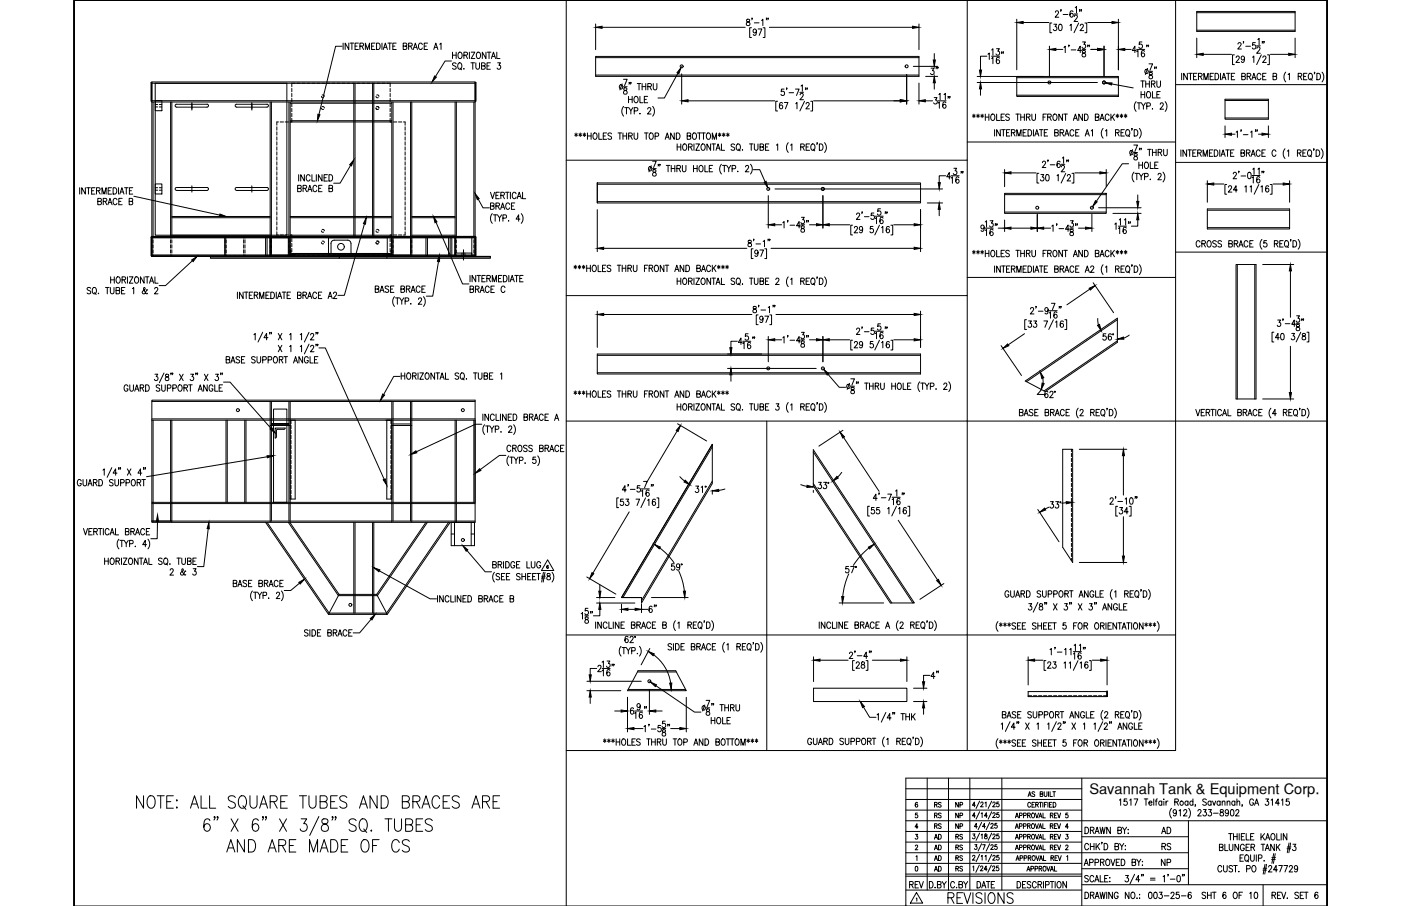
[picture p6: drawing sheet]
<svg xmlns="http://www.w3.org/2000/svg" width="432mm" height="279mm" viewBox="0 0 432 279" stroke-linecap="round" stroke-linejoin="round" font-family="sans-serif">
<defs><g id="words">
<text font-size="6.6" x="291.4" y="279.8">REVISIONS</text>
<g font-size="5.7">
<text x="290.3" y="24.3" transform="rotate(-90 290.3 24.3)">3&quot;</text>
<text x="199" y="190.1">6&quot;</text>
</g>
<g font-size="5.3">
<text x="290.3" y="210.6" transform="rotate(-90 290.3 210.6)">4&quot;</text>
<text x="279.4" y="275.2">REV</text>
</g>
<g font-size="4.9">
<text x="259.6" y="177.8">57°</text>
<text x="357" y="258.2">AD</text>
<text x="357.4" y="263.2">RS</text>
<text x="357" y="268.1">NP</text>
</g>
<text font-size="4.5" x="335.7" y="244.9">Savannah Tank &amp; Equipment Corp.</text>
<g font-size="4.4">
<text x="287.2" y="250.1">RS</text>
<text x="293.5" y="250.1">NP</text>
<text x="287.2" y="256.8">RS</text>
<text x="287.2" y="253.3">RS</text>
<text x="293.5" y="256.8">NP</text>
<text x="293.5" y="253.3">NP</text>
<text x="287.2" y="263.2">AD</text>
<text x="287.2" y="260">AD</text>
<text x="293.9" y="263.2">RS</text>
<text x="293.9" y="260">RS</text>
<text x="287.2" y="269.9">AD</text>
<text x="287.2" y="266.7">AD</text>
<text x="293.9" y="269.9">RS</text>
<text x="293.9" y="266.7">RS</text>
</g>
<text font-size="3.5" x="167.6" y="176.4">6</text>
</g></defs>
<!-- layer: 0 -->
<g fill="none" stroke="#000" stroke-width=".31">
<path d="M22.8 0v279.4v-279.4h386.2v279.4v-279.4zM174.5 0v279.4M298.1 0v49.4h-123.6M362.3 0v85.6h-64.2M362.3 26.1h46.7M298.1 49.4v41.8h-123.6M298.1 43.8h64.2M362.3 50.1h46.7M362.3 77.7h46.7M298.1 91.2v38.7h-123.6M362.3 85.6v110.2h-64.2v35.7h-61.8M236.3 129.9v101.6h-61.8"/>
<path d="M409 129.9h-110.9v65.9h-123.6M362.3 195.8v35.7h-64.2M285.8 240v34.5M292.3 240v34.5M298.9 240v34.5M308.8 240v34.5M333.4 240v39.4M409 240h-129.8v39.4M279.2 253.1h129.8M279.2 259.7h54.2M279.2 256.4h54.2M279.2 249.8h54.2"/>
<path d="M279.2 246.5h54.2M279.2 243.2h54.2M333.4 258h32.9M366.3 253.1v19.7M22.8 279.4h386.2M279.2 263h87.1M279.2 274.5h54.2M279.2 269.6h54.2M279.2 270.2h54.2M279.2 266.3h54.2M333.4 267.9h32.9M333.4 272.8h75.6"/>
<path d="M389.3 272.8v6.6"/>
</g>
<!-- layer: TEXT -->
<g fill="none" stroke="#000" stroke-width=".31">
<path d="M299.8 35.5l.7 .5M300.2 35.2v1.1M300.5 35.5l-.7 .5M301 35.5l.8 .5M301.4 35.2v1.1M301.8 35.5l-.8 .5M302.3 35.5l.8 .5M302.7 35.2v1.1M303.1 35.5l-.8 .5M303.7 35.2v1.9M303.7 36.1h1.1M304.8 35.2v1.9"/>
<path d="M305.7 35.3l.1-.1a1 1 0 0 1 .9 1 1 1 0 0 1-.9 .9 1.29 1.29 0 0 1-.1-1.8zM307.2 35.2v1.9h.9M308.5 36.1h.7M309.6 35.2h-1.1v1.9h1.1M311.1 35.5l-.4-.3-.7 .3 .1 .4 .9 .5 .1 .5-.4 .2-.7-.2M313.1 35.2h1.1M313.6 35.2v1.9M314.6 36.1h1.1M314.6 35.2v1.9M315.7 35.2v1.9M316.4 36.1l.9-.1 .1-.6-1-.2v1.9M316.9 36.1l.6 1"/>
<path d="M318 35.2v1.4l.5 .5 .6-.2 .1-1.7M321.5 36.1h.6M322.5 35.2h-1v1.9M322.9 36.1l1-.1v-.7l-1-.1v1.9M323.5 36.1l.5 1M324.8 35.3l.2-.1a1 1 0 0 1 .8 1 1 1 0 0 1-.8 .9 1.27 1.27 0 0 1-.2-1.8zM327.4 35.2v1.9l-1.1-1.9v1.9M327.9 35.2h1.1M328.4 35.2v1.9M330.8 37.1l.6-1.9 .7 1.9M331 36.5h.9M333.6 35.2v1.9l-1.1-1.9v1.9"/>
<path d="M334.2 35.2a1 1 0 0 1 1.2 1 1 1 0 0 1-1.2 .9zM337.6 36.1l1-.1v-.7l-1-.1v1.9l1-.1 .1-.5-.4-.4M339 37.1l.7-1.9 .6 1.9M339.3 36.5h.8M341.8 35.6a.61 .61 0 0 0-.7-.4 .61 .61 0 0 0-.5 .7v.5a.61 .61 0 0 0 .5 .7 .61 .61 0 0 0 .7-.4M342.4 35.2v1.9M342.8 36l.7 1.1M343.5 35.2l-1.1 1.3M344 35.5l.8 .5M344.4 35.2v1.1M344.8 35.5l-.8 .5M345.2 35.5l.9 .5"/>
<path d="M345.7 35.2v1.1M346.1 35.5l-.9 .5M346.5 35.5l.8 .5M346.9 35.2v1.1M347.3 35.5l-.8 .5M177.2 41.3l.7 .5M177.5 41v1.1M177.9 41.3l-.7 .5M178.4 41.3l.8 .5M178.8 41v1.1M179.2 41.3l-.8 .5M179.7 41.3l.8 .5"/>
<path d="M180.1 41v1.1M180.5 41.3l-.8 .5M181.1 41v2M181.1 41.9h1.1M182.2 41v2M183.1 41.1l.1-.1a1 1 0 0 1 .9 1 1 1 0 0 1-.9 1 1.28 1.28 0 0 1-.1-1.9zM184.6 41v2h.9M185.9 41.9h.7M187 41h-1.1v2h1.1M188.5 41.3l-.4-.3-.7 .3 .1 .4 .8 .4v.8l-.5 .1-.4-.3M190.5 41h1.1M191.1 41v2"/>
<path d="M192 41.9h1.1M192 41v2M193.1 41v2M193.8 41.9l.9-.1 .1-.6-1-.2v2M194.3 41.9l.6 1.1M195.4 41v1.4l.5 .6 .6-.3 .1-1.7M198.6 41h1.1M199.2 41v2M200.4 41.1l.2-.1a1 1 0 0 1 .8 1 1 1 0 0 1-.8 1 1.26 1.26 0 0 1-.2-1.9zM201.9 42l1-.2v-.7l-1-.1v2M205 43l.7-2 .6 2M205.3 42.3h.8"/>
<path d="M207.8 41v2l-1.1-2v2M208.4 41a1 1 0 0 1 1.2 1 1 1 0 0 1-1.2 1zM211.8 41.9l1-.1v-.7l-1-.1v2l1-.1 .1-.6-.4-.4M213.7 41.1l.2-.1a1 1 0 0 1 .8 1 1 1 0 0 1-.8 1 1.28 1.28 0 0 1-.2-1.9zM215 41h1.1M215.6 41v2M216.3 41h1.1M216.8 41v2M218 41.1l.2-.1a1 1 0 0 1 .8 1 1 1 0 0 1-.8 1 1.24 1.24 0 0 1-.2-1.9zM219.5 43v-2l.7 2 .6-2v2M221.4 41.3l.8 .5M221.8 41v1.1"/>
<path d="M222.2 41.3l-.8 .5M222.7 41.3l.8 .5M223.1 41v1.1M223.5 41.3l-.8 .5M223.9 41.3l.8 .5M224.3 41v1.1M224.7 41.3l-.8 .5M299.8 77.5l.7 .5M300.2 77.2v1.1M300.5 77.5l-.7 .5M301 77.5l.8 .5M301.4 77.2v1.1"/>
<path d="M301.8 77.5l-.8 .5M302.3 77.5l.8 .5M302.7 77.2v1.1M303.1 77.5l-.8 .5M303.7 77.2v2M303.7 78.1h1.1M304.8 77.2v2M305.7 77.3l.1-.1a1.01 1.01 0 0 1 .8 1 1.01 1.01 0 0 1-.8 1 1.29 1.29 0 0 1-.1-1.9zM307.2 77.2v2h.9M308.5 78.1h.7M309.6 77.2h-1.1v2h1.1M311.1 77.5l-.4-.3-.7 .3 .1 .5 .9 .4-.1 .7-.5 .1-.4-.3"/>
<path d="M313.1 77.2h1.1M313.6 77.2v2M314.6 77.2v2M314.6 78.1h1.1M315.7 77.2v2M316.4 78.1l.9-.1 .1-.6-1-.2v2M316.9 78.1l.6 1.1M318 77.2v1.4l.5 .6 .6-.3 .1-1.7M321.5 78.1h.6M322.5 77.2h-1v2M322.9 78.1l1-.1v-.7l-1-.1v2M323.5 78.1l.5 1.1"/>
<path d="M324.8 77.3l.2-.1a1.02 1.02 0 0 1 .8 1 1.02 1.02 0 0 1-.8 1 1.27 1.27 0 0 1-.2-1.9zM327.4 77.2v2l-1.1-2v2M327.9 77.2h1.1M328.4 77.2v2M330.8 79.2l.6-2 .7 2M331 78.5h.9M333.6 77.2v2l-1.1-2v2M334.2 77.2a1.01 1.01 0 0 1 1.2 1 1.01 1.01 0 0 1-1.2 1zM337.6 78.1l1-.1v-.7l-1-.1v2l1-.2 .1-.5-.4-.4M339 79.2l.7-2 .6 2M339.3 78.5h.8M341.8 77.7a.61 .61 0 0 0-.7-.5 .61 .61 0 0 0-.5 .8v.4a.61 .61 0 0 0 .5 .8 .61 .61 0 0 0 .7-.5"/>
<path d="M342.4 77.2v2M342.8 78l.7 1.2M343.5 77.2l-1.1 1.3M344 77.5l.8 .5M344.4 77.2v1.1M344.8 77.5l-.8 .5M345.2 77.5l.9 .5M345.7 77.2v1.1M346.1 77.5l-.9 .5M346.5 77.5l.8 .5M346.9 77.2v1.1M347.3 77.5l-.8 .5"/>
<path d="M176.9 82.1l.8 .5M177.3 81.8v1.1M177.7 82.1l-.8 .5M178.2 82.1l.8 .5M178.6 81.8v1.1M179 82.1l-.8 .5M179.5 82.1l.8 .5M179.9 81.8v1.1M180.3 82.1l-.8 .5M180.8 81.8v2M180.8 82.7h1.1M181.9 81.8v2"/>
<path d="M182.8 81.9l.2-.1a1 1 0 0 1 .8 1 1 1 0 0 1-.8 1 1.26 1.26 0 0 1-.2-1.9zM184.3 81.8v2h1M185.7 82.7h.6M186.7 81.8h-1v2h1M188.3 82.1l-.4-.3-.6 .1-.1 .5 .9 .5 .2 .6-.4 .3-.8-.3M190.2 81.8h1.2M190.8 81.8v2M191.8 82.7h1.1M191.8 81.8v2M192.9 81.8v2M193.5 82.7l1-.1 .1-.6-1.1-.2v2M194.1 82.7l.5 1.1"/>
<path d="M195.2 81.8v1.4l.5 .6 .5-.3 .1-1.7M198.6 82.7h.7M199.7 81.8h-1.1v2M200.1 82.7l.9-.1 .1-.6-1-.2v2M200.6 82.7l.6 1.1M202 81.9l.1-.1a1 1 0 0 1 .9 1 1 1 0 0 1-.9 1 1.26 1.26 0 0 1-.1-1.9zM204.6 81.8v2l-1.1-2v2M205 81.8h1.1M205.6 81.8v2M208 83.8l.6-2 .7 2M208.2 83.1h.8M210.8 81.8v2l-1.2-2v2"/>
<path d="M211.4 81.8a1 1 0 0 1 1.1 1 1 1 0 0 1-1.1 1zM214.8 82.7l.9-.1 .1-.6-1-.2v2l1-.2 .1-.5-.4-.4M216.2 83.8l.6-2 .7 2M216.4 83.1h.8M219 82.3a.62 .62 0 0 0-.7-.5 .62 .62 0 0 0-.5 .7v.5a.62 .62 0 0 0 .5 .8 .62 .62 0 0 0 .7-.5M219.5 81.8v2M219.9 82.6l.8 1.2M220.7 81.8l-1.2 1.3M221.1 82.1l.8 .5M221.5 81.8v1.1M221.9 82.1l-.8 .5M222.4 82.1l.8 .5"/>
<path d="M222.8 81.8v1.1M223.2 82.1l-.8 .5M223.7 82.1l.8 .5M224.1 81.8v1.1M224.5 82.1l-.8 .5M176.9 120.8l.8 .6M177.3 120.5v1.2M177.7 120.8l-.8 .6M178.2 120.8l.8 .6M178.6 120.5v1.2M179 120.8l-.8 .6M179.5 120.8l.8 .6"/>
<path d="M179.9 120.5v1.2M180.3 120.8l-.8 .6M180.8 120.5v2M180.8 121.5h1.1M181.9 120.5v2M182.8 120.7l.2-.2a1 1 0 0 1 .8 1 1 1 0 0 1-.8 1 1.24 1.24 0 0 1-.2-1.8zM184.3 120.5v2h1M185.7 121.5h.6M186.7 120.5h-1v2h1M188.3 120.8l-.4-.3-.8 .3 .2 .5 1 .7v.2l-.4 .3-.8-.3M190.2 120.5h1.2M190.8 120.5v2"/>
<path d="M191.8 120.5v2M191.8 121.5h1.1M192.9 120.5v2M193.5 121.5l1-.1 .1-.7-1.1-.2v2M194.1 121.5l.5 1M195.2 120.5v1.5l.5 .5 .5-.3 .1-1.7M198.6 121.5h.7M199.7 120.5h-1.1v2M200.1 121.5l.9-.1 .1-.7-1-.2v2M200.6 121.5l.6 1M202 120.7l.1-.2a1 1 0 0 1 .9 1 1 1 0 0 1-.9 1 1.24 1.24 0 0 1-.1-1.8zM204.6 120.5v2l-1.1-2v2"/>
<path d="M205 120.5h1.1M205.6 120.5v2M208 122.5l.6-2 .7 2M208.2 121.9h.8M210.8 120.5v2l-1.2-2v2M211.4 120.5a1 1 0 0 1 1.1 1 1 1 0 0 1-1.1 1zM214.8 121.5l.9-.1 .1-.7-1-.2v2l1-.2 .1-.4-.4-.4M216.2 122.5l.6-2 .7 2M216.4 121.9h.8M219 121a.62 .62 0 0 0-.8-.4 .62 .62 0 0 0-.4 .7v.5a.62 .62 0 0 0 .5 .7 .62 .62 0 0 0 .7-.5M219.5 120.5v2M219.9 121.4l.8 1.1"/>
<path d="M220.7 120.5l-1.2 1.4M221.1 120.8l.8 .6M221.5 120.5v1.2M221.9 120.8l-.8 .6M222.4 120.8l.8 .6M222.8 120.5v1.2M223.2 120.8l-.8 .6M223.7 120.8l.8 .6M224.1 120.5v1.2M224.5 120.8l-.8 .6M307.6 191.7a2.24 2.24 0 0 0 0 3M308.1 192.3l.8 .6"/>
<path d="M308.5 192.1v1.1M308.9 192.3l-.8 .6M309.4 192.3l.7 .6M309.7 192.1v1.1M310.1 192.3l-.7 .6M310.6 192.3l.8 .6M311 192.1v1.1M311.4 192.3l-.8 .6M313 192.3l-.4-.2-.7 .2 .1 .4 1 .8v.3l-.4 .2-.7-.2M313.6 193h.6M314.6 192.1h-1v1.9h1M315.1 193h.6"/>
<path d="M316.1 192.1h-1v1.9h1M319.3 192.3l-.4-.2-.7 .2 .2 .5 .9 .7v.3l-.4 .2-.7-.2M319.9 193h1.1M319.9 192.1v1.9M321 192.1v1.9M321.6 193h.7M322.7 192.1h-1.1v1.9h1.1M323.2 193h.6M324.2 192.1h-1v1.9h1M324.4 192.1h1.1M325 192.1v1.9M328.5 192.1h-.8l-.1 .8a.61 .61 0 0 1 .9 0 .61 .61 0 0 1-.1 .9 .61 .61 0 0 1-.8-.1"/>
<path d="M330.9 193h.6M331.9 192.1h-1v1.9M332.6 192.2l.1-.1a1 1 0 0 1 .9 1 1 1 0 0 1-.9 .9 1.27 1.27 0 0 1-.1-1.8zM334.1 193l.9-.1 .1-.6-1-.2v1.9M334.6 193l.6 1M337.7 192.2l.1-.1a1 1 0 0 1 .9 1 1 1 0 0 1-.9 .9 1.27 1.27 0 0 1-.1-1.8zM339.2 193l.9-.1 .1-.6-1-.2v1.9M339.8 193l.5 1M340.9 192.1v1.9M341.5 193h.7M342.6 192.1h-1.1v1.9h1.1M344.1 192.1v1.9l-1.1-1.9v1.9"/>
<path d="M344.6 192.1h1.1M345.1 192.1v1.9M345.8 194l.7-1.9 .6 1.9M346.1 193.4h.8M347.3 192.1h1.1M347.8 192.1v1.9M348.8 192.1v1.9M349.7 192.2l.1-.1a1 1 0 0 1 .8 1 1 1 0 0 1-.8 .9 1.27 1.27 0 0 1-.1-1.8zM352.3 192.1v1.9l-1.1-1.9v1.9M352.8 192.3l.9 .6M353.3 192.1v1.1M353.7 192.3l-.9 .6"/>
<path d="M354.1 192.3l.8 .6M354.5 192.1v1.1M354.9 192.3l-.8 .6M355.4 192.3l.8 .6M355.8 192.1v1.1M356.2 192.3l-.8 .6M356.7 191.7a2.3 2.3 0 0 1 0 3M186 228.2l.8 .5M186.4 227.9v1.1M186.8 228.2l-.8 .5M187.3 228.2l.8 .5M187.7 227.9v1.1"/>
<path d="M188.1 228.2l-.8 .5M188.5 228.2l.8 .5M188.9 227.9v1.1M189.3 228.2l-.8 .5M189.9 227.9v1.9M189.9 228.8h1.1M191 227.9v1.9M191.9 228l.1-.1a1 1 0 0 1 .9 .9 1 1 0 0 1-.9 1 1.26 1.26 0 0 1-.1-1.8zM193.4 227.9v1.9h1M194.8 228.8h.6M195.8 227.9h-1v1.9h1M197.3 228.2l-.4-.3-.7 .3 .2 .4 .9 .5-.1 .6-.6 .1-.4-.2"/>
<path d="M199.3 227.9h1.1M199.9 227.9v1.9M200.8 228.8h1.2M200.8 227.9v1.9M202 227.9v1.9M202.6 228.8l.9-.1 .1-.7-1-.1v1.9M203.2 228.8l.5 1M204.3 227.9v1.4l.4 .5 .6-.2 .1-1.7M207.5 227.9h1.1M208 227.9v1.9M209.2 228l.2-.1a1 1 0 0 1 .8 .9 1 1 0 0 1-.8 1 1.24 1.24 0 0 1-.2-1.8zM210.7 228.9l1-.1 .1-.8-1.1-.1v1.9"/>
<path d="M213.8 229.8l.7-1.9 .6 1.9M214.1 229.2h.8M216.6 227.9v1.9l-1.1-1.9v1.9M217.3 227.9a1 1 0 0 1 1.1 .9 1 1 0 0 1-1.1 1zM220.6 228.8l1-.1 .1-.7-1.1-.1v1.9l1.1-.1v-.7l-.4-.2M222.5 228l.2-.1a1 1 0 0 1 .8 .9 1 1 0 0 1-.8 1 1.24 1.24 0 0 1-.2-1.8zM223.8 227.9h1.1M224.4 227.9v1.9M225.1 227.9h1.1M225.7 227.9v1.9M226.9 228l.1-.1a1 1 0 0 1 .8 .9 1 1 0 0 1-.8 1 1.26 1.26 0 0 1-.1-1.8zM228.4 229.8v-1.9l.6 1.9 .7-1.9v1.9"/>
<path d="M230.2 228.2l.8 .5M230.6 227.9v1.1M231 228.2l-.8 .5M231.5 228.2l.8 .5M231.9 227.9v1.1M232.3 228.2l-.8 .5M232.8 228.2l.8 .5M233.2 227.9v1.1M233.6 228.2l-.8 .5M307.6 227.8a2.24 2.24 0 0 0 0 3M308.1 228.5l.8 .5M308.5 228.2v1.1"/>
<path d="M308.9 228.5l-.8 .5M309.4 228.5l.7 .5M309.7 228.2v1.1M310.1 228.5l-.7 .5M310.6 228.5l.8 .5M311 228.2v1.1M311.4 228.5l-.8 .5M313 228.5l-.4-.3-.7 .3 .2 .4 .8 .5v.6l-.6 .1-.4-.3M313.6 229.1h.6M314.6 228.2h-1v1.9h1M315.1 229.1h.6M316.1 228.2h-1v1.9h1"/>
<path d="M319.3 228.5l-.4-.3-.7 .3 .2 .4 .8 .5v.6l-.6 .1-.4-.3M319.9 228.2v1.9M319.9 229.1h1.1M321 228.2v1.9M321.6 229.1h.7M322.7 228.2h-1.1v1.9h1.1M323.2 229.1h.6M324.2 228.2h-1v1.9h1M324.4 228.2h1.1M325 228.2v1.9M328.5 228.2h-.8l-.1 .8a.61 .61 0 0 1 .9 0 .61 .61 0 0 1-.1 .9 .61 .61 0 0 1-.8-.1M330.9 229.1h.6"/>
<path d="M331.9 228.2h-1v1.9M332.6 228.3l.1-.1a1.02 1.02 0 0 1 .9 1 1.02 1.02 0 0 1-.9 .9 1.27 1.27 0 0 1-.1-1.8zM334.1 229.1l.9-.1 .1-.7-1-.1v1.9M334.6 229.1l.6 1M337.7 228.3l.1-.1a1.01 1.01 0 0 1 .9 1 1.01 1.01 0 0 1-.9 .9 1.27 1.27 0 0 1-.1-1.8zM339.2 229.1l.9-.1 .1-.7-1-.1v1.9M339.8 229.1l.5 1M340.9 228.2v1.9M341.5 229.1h.7M342.6 228.2h-1.1v1.9h1.1M344.1 228.2v1.9l-1.1-1.9v1.9M344.6 228.2h1.1"/>
<path d="M345.1 228.2v1.9M345.8 230.1l.7-1.9 .6 1.9M346.1 229.5h.8M347.3 228.2h1.1M347.8 228.2v1.9M348.8 228.2v1.9M349.7 228.3l.1-.1a1.02 1.02 0 0 1 .8 1 1.02 1.02 0 0 1-.8 .9 1.27 1.27 0 0 1-.1-1.8zM352.3 228.2v1.9l-1.1-1.9v1.9M352.8 228.5l.9 .5M353.3 228.2v1.1M353.7 228.5l-.9 .5M354.1 228.5l.8 .5"/>
<path d="M354.5 228.2v1.1M354.9 228.5l-.8 .5M355.4 228.5l.8 .5M355.8 228.2v1.1M356.2 228.5l-.8 .5M356.7 227.8a2.3 2.3 0 0 1 0 3M44.2 245.4v3.8l-2.1-3.8v3.8M46 245.6a1.25 1.25 0 0 1 1.3 0 1.25 1.25 0 0 1 .5 1.3 1.69 1.69 0 0 1-1.5 2.3 2.47 2.47 0 0 1-.3-3.6zM48.5 245.4h2.1M49.5 245.4v3.8M51.4 247.2h1.2M53.4 245.4h-2v3.8h2"/>
<path d="M54.5 246.7v.3zM54.5 248.9v.3zM58.7 249.2l1.2-3.8 1.3 3.8M59.2 247.9h1.5M62 245.4v3.8h1.8M64.6 245.4v3.8h1.9M64.7 253.1a.87 .87 0 0 0-1.4-.4 3.4 3.4 0 0 0 0 3.5 1.1 1.1 0 0 0 1.5-1 1.1 1.1 0 0 0-1.5-1l-.5 .9M66.3 252l-.2 .2v-.4a.76 .76 0 0 1-.2 1.1M67.2 252l-.2 .2v-.4a.76 .76 0 0 1-.1 1.1M71.2 252.5l2.2 3.9M72.5 245.9a1.18 1.18 0 0 0-1.2-.5 1.18 1.18 0 0 0-.9 .9l.3 .6 1.2 .5a.94 .94 0 0 1 .6 1 .94 .94 0 0 1-.7 .8h-.7l-.7-.5M73.4 252.5l-2.2 3.9"/>
<path d="M74.1 245.6l.3-.2a1.69 1.69 0 0 1 1.6 2.4l-.2 .5a1.11 1.11 0 0 1-1.7 .7 2.63 2.63 0 0 1 0-3.4zM74.9 248.5l.9 1.1M75.3 258.9v3.9l-2.1-3.9v3.9M76.6 258.9h1.1a2.17 2.17 0 0 1 0 3.9h-1.1zM77 245.4v2.7a1.09 1.09 0 0 0 1.1 1.1 1.09 1.09 0 0 0 1.1-1.1v-2.7M79.6 253.1a.87 .87 0 0 0-1.4-.4 3.4 3.4 0 0 0 0 3.5 1.11 1.11 0 0 0 1.6-1 1.11 1.11 0 0 0-1.6-1l-.5 .9M80 249.2l1.2-3.8 1.3 3.8M80.5 247.9h1.5M81.2 252l-.2 .2v-.4a.76 .76 0 0 1-.1 1.1M82.1 252l-.2 .2v-.4a.76 .76 0 0 1-.1 1.1M83.3 247.2h1.4a.92 .92 0 0 0 .8-.9 .92 .92 0 0 0-.8-.9h-1.4v3.8M84.3 247.2l1.1 2"/>
<path d="M86.1 252.5l2.2 3.9M86.5 247.2h1.3M88.3 252.5l-2.2 3.9M88.6 245.4h-2.1v3.8h2.1M91.2 258.9h-2v3.9h2M92.3 245.4h2.2M92.8 252.5h1.7l-.9 1.5a1.16 1.16 0 0 1 .9 1.8 1.16 1.16 0 0 1-2-.2M93.4 245.4v3.8M95.2 245.4v2.7a1.09 1.09 0 0 0 1.1 1.1 1.09 1.09 0 0 0 1.1-1.1v-2.7M98.3 251.8l-2.8 5.8M98.7 247.2h1.4a.92 .92 0 0 0 .8-.9 .92 .92 0 0 0-.8-.9h-1.4v3.8h1.4a1.03 1.03 0 0 0 .8-1 1.03 1.03 0 0 0-.8-1M99.4 252.7a.85 .85 0 0 0 .3 1.3 1.34 1.34 0 0 1 1.3 .7 1.34 1.34 0 0 1-.1 1.5 1.16 1.16 0 0 1-1.8-.4 1.16 1.16 0 0 1 .9-1.6l.6-.2a.83 .83 0 0 0 .3-1.3l-.5-.2z"/>
<path d="M101.9 258.9h1.1a2.19 2.19 0 0 1 0 3.9h-1.1zM101.9 247.2h1.3M102.6 252l-.1 .2-.2-.2 .2-.2 .1 .2-.3 .9M103.5 252l-.1 .2-.1-.2 .1-.2 .1 .2-.2 .9M103.9 245.4h-2v3.8h2M106.9 245.9a1.18 1.18 0 0 0-1.2-.5 1.18 1.18 0 0 0-1 .9l.3 .6 1.3 .5a.94 .94 0 0 1 .6 1 .94 .94 0 0 1-.8 .8h-.6l-.8-.5M107.2 258.9h-2v3.9h2M109.8 253.1a1.17 1.17 0 0 0-1.3-.6 1.17 1.17 0 0 0-.9 .9l.3 .6 1.3 .6a.94 .94 0 0 1 .6 .9 .94 .94 0 0 1-.8 .9h-.6l-.8-.6M110.8 249.2l1.2-3.8 1.3 3.8M111.3 247.9h1.5M111.3 252.7l.3-.2a1.72 1.72 0 0 1 1.6 2.4l-.2 .6a1.11 1.11 0 0 1-1.7 .7 2.63 2.63 0 0 1 0-3.5zM111.9 259.1l.3-.2a1.69 1.69 0 0 1 1.5 2.4 1.26 1.26 0 0 1-1.2 1.5 1.26 1.26 0 0 1-1.2-1.5 2.48 2.48 0 0 1 .6-2.2z"/>
<path d="M112.1 255.6l.9 1.1M114.4 256l.2 .2-.2 .2zM116.2 245.4v3.8l-2.2-3.8v3.8M116.8 258.9h-2v3.9M117.5 245.4h1.1a2.19 2.19 0 0 1 0 3.8h-1.1zM118.6 252.5h2.2M119.7 252.5v3.9M121.6 252.5v2.8a1.09 1.09 0 0 0 1.1 1.1 1.09 1.09 0 0 0 1.1-1.1v-2.8M123.1 259.8a1.2 1.2 0 0 0-1.5-.9 1.2 1.2 0 0 0-.9 1.5 1.69 1.69 0 0 0 1.6 2.4l.8-.9M124 247.2h1.4a.92 .92 0 0 0 .8-.9 .92 .92 0 0 0-.8-.9h-1.4v3.8h1.4a1.03 1.03 0 0 0 .8-1 1.03 1.03 0 0 0-.8-1M125 254.4h1.4a.93 .93 0 0 0 .8-1 .93 .93 0 0 0-.8-.9h-1.4v3.9h1.4a1.03 1.03 0 0 0 .8-1 1.03 1.03 0 0 0-.8-1M126.2 259.5a1.17 1.17 0 0 0-1.2-.6 1.17 1.17 0 0 0-1 .9l.3 .6 1.2 .5a.94 .94 0 0 1 .7 1 .94 .94 0 0 1-.8 .9l-1.1-.2-.3-.4"/>
<path d="M127.3 247.2h1.4a.92 .92 0 0 0 .7-.9 .92 .92 0 0 0-.7-.9h-1.4v3.8M128.3 254.4h1.2M128.4 247.2l1 2M130 249.2l1.3-3.8 1.2 3.8M130.3 252.5h-2v3.9h2M130.5 247.9h1.6M133.2 253.1a1.17 1.17 0 0 0-1.2-.6 1.17 1.17 0 0 0-.9 .9l.3 .6 1.2 .6a.94 .94 0 0 1 .7 .9 .94 .94 0 0 1-.8 .9h-.7l-.7-.6M135.5 246.3a1.09 1.09 0 0 0-1.1-.9 1.09 1.09 0 0 0-1.1 .9 2.35 2.35 0 0 0 .8 2.9 1.17 1.17 0 0 0 1.4-.9M136.6 247.2h1.2M138.6 245.4h-2v3.8h2M141.6 245.9a1.18 1.18 0 0 0-1.3-.5 1.18 1.18 0 0 0-.9 .9l.3 .6 1.2 .5a.94 .94 0 0 1 .7 1 .94 .94 0 0 1-.8 .8h-.6l-.8-.5M145.5 249.2l1.2-3.8 1.2 3.8"/>
<path d="M145.9 247.9h1.6M148.7 247.2h1.4a.92 .92 0 0 0 .8-.9 .92 .92 0 0 0-.8-.9h-1.4v3.8M149.8 247.2l1.1 2M152 247.2h1.2M154 245.4h-2v3.8h2M282.2 257.3h.6l-.3 .6a.44 .44 0 0 1 .3 .7 .44 .44 0 0 1-.7-.1M282.8 250.7h-.6l-.1 .7a.46 .46 0 0 1 .7 0 .46 .46 0 0 1-.1 .6 .46 .46 0 0 1-.6-.1M282.8 247.7l-.2-.3a.72 .72 0 0 0-.6 .8 .72 .72 0 0 0 .7 .7 .42 .42 0 0 0 .1-.7 .42 .42 0 0 0-.6 0l-.1 .2M282.9 255h-.9l.6-1v1.5M299.8 257.2h.7l-.4 .6a.44 .44 0 0 1 .4 .6 .44 .44 0 0 1-.8 0M300.6 251.6h-.9l.6-1v1.5M300.6 248.3h-.9l.6-1v1.5"/>
<path d="M301.2 254.9h-.9l.6-1v1.5M301.9 256.9l-1.1 2.3M301.9 250.3l-1.1 2.3M301.9 247.1l-1.1 2.2M302.3 247.7l.2-.4 .5 .3-.8 1.2h.9M302.4 257.5l.3-.3v1.5M302.4 250.9l.3-.3v1.5M302.5 253.6l-1 2.3M303.6 257.3v.4a.58 .58 0 0 1 .6 .3 .58 .58 0 0 1-.1 .6 .48 .48 0 0 1-.7-.3 .48 .48 0 0 1 .6-.5l.1-.5zM303.6 247.6l.3-.3v1.5M303.7 254.9h-.9l.6-1v1.5M304.3 251.6h-.9l.6-1v1.5"/>
<path d="M305 253.6l-1 2.3M305.4 254.3l.2-.4 .5 .3-.8 1.2h.9M305.6 256.9l-1 2.3M305.6 250.3l-1 2.3M305.6 247.1l-1 2.2M306 257.6l.2-.4 .5 .3-.8 1.2h.9M306 251l.1-.3 .4-.1 .2 .5-.8 1h.9M306 247.7l.2-.4 .5 .3-.8 1.2h.9M307.3 253.9h-.6l-.1 .7a.46 .46 0 0 1 .7 0 .46 .46 0 0 1-.1 .6 .46 .46 0 0 1-.7-.1M307.8 257.2h-.5l-.1 .6a.46 .46 0 0 1 .7 .1 .46 .46 0 0 1-.1 .6 .46 .46 0 0 1-.7-.1M307.8 250.6h-.5l-.1 .7a.46 .46 0 0 1 .7 0 .46 .46 0 0 1-.1 .7 .46 .46 0 0 1-.7-.2M307.8 247.3h-.5l-.1 .7a.46 .46 0 0 1 .7 0 .46 .46 0 0 1-.1 .7 .46 .46 0 0 1-.7-.2"/>
<path d="M312.9 255.5l.5-1.5 .5 1.5M312.9 258.8l.5-1.5 .5 1.5M312.9 252.2l.5-1.5 .5 1.5M313.1 255h.6M313.1 258.3h.6M313.1 251.7h.6M314.2 254.8l.7-.1v-.6l-.7-.1v1.5M314.2 258.1l.7-.1 .1-.5-.8-.2v1.5M314.2 251.5l.7-.1 .1-.5-.8-.2v1.5M315.4 254.8l.7-.1v-.6l-.7-.1v1.5M315.5 258.1l.7-.1 .1-.5-.8-.2v1.5M315.5 251.5l.7-.1 .1-.5-.8-.2v1.5"/>
<path d="M316.7 254.7h.7v-.6l-.7-.1v1.5M316.7 258l.7-.1 .1-.4-.8-.2v1.5M316.7 251.4h.7l.1-.5-.8-.2v1.5M316.9 245.6l.5-1.4 .4 1.4M317.1 245.2h.5M317.1 254.7l.4 .8M317.1 258l.5 .8M317.1 251.4l.5 .8M317.6 247.8a.46 .46 0 0 0-.5-.4 .46 .46 0 0 0-.3 .6v.4a.46 .46 0 0 0 .3 .5 .46 .46 0 0 0 .5-.3M318.1 248.2h.5M318.1 254.1a.67 .67 0 0 1 .8 .7 .67 .67 0 0 1-.8 .6l-.2-.5zM318.2 257.4l.1-.1a.71 .71 0 0 1 .6 .8 .71 .71 0 0 1-.7 .6l-.3-.5z"/>
<path d="M318.2 250.8l.1-.1a.7 .7 0 0 1 .6 .8 .7 .7 0 0 1-.7 .6l-.3-.4zM318.9 247.4h-.8v1.5h.8M318.9 244.4l-.3-.2-.5 .2 .1 .3 .7 .4v.3l-.3 .2-.5-.2M319.1 254l.5 1.5 .4-1.5M319.1 257.3l.5 1.5 .5-1.5M319.1 250.7l.5 1.5 .5-1.5M319.2 248.2l.7-.1v-.6l-.7-.1v1.5M319.6 248.2l.4 .7M320.2 255.5l.5-1.5 .4 1.5M320.2 258.8l.5-1.5 .5 1.5M320.2 252.2l.5-1.5 .5 1.5M320.3 247.4h.8"/>
<path d="M320.3 255h.7M320.4 258.3h.6M320.4 251.7h.6M320.6 244.9l.7-.1v-.6h-.7v1.4l.8-.1v-.5l-.3-.1M320.7 247.4v1.5M321.4 254v1.5h.7M321.4 247.4v1.5M321.5 257.3v1.5h.7M321.5 250.7v1.5h.7M321.8 244.2v1l.4 .4 .4-.2 .1-1.2M321.9 248.2h.5M322.7 247.4h-.8v1.5"/>
<path d="M323 247.4v1.5M323.2 244.2v1.4M323.5 248.2h.4M323.6 244.2v1.4h.8M323.7 254.7h.7v-.6l-.7-.1v1.5M323.7 258l.7-.1 .1-.4-.8-.2v1.5M323.7 251.4h.7l.1-.5-.8-.2v1.5M324.1 254.7l.4 .8M324.1 258l.5 .8M324.1 251.4l.5 .8M324.2 247.4h-.7v1.5h.7M324.5 244.2h.8"/>
<path d="M324.6 247.4a.75 .75 0 0 1 .9 .8 .75 .75 0 0 1-.9 .7zM324.9 244.2v1.4M325 254.7h.4M325 258h.5M325 251.4h.5M325.7 254h-.7v1.5h.7M325.8 257.3h-.8v1.5h.8M325.8 250.7h-.8v1.5h.8M325.9 254l.5 1.5 .5-1.5M325.9 257.3l.5 1.5 .5-1.5M325.9 250.7l.5 1.5 .5-1.5M328.5 257.3h.7l-.4 .6a.45 .45 0 0 1 .4 .7 .45 .45 0 0 1-.8-.1"/>
<path d="M329.1 250.7h-.6v.7a.45 .45 0 0 1 .6 0 .45 .45 0 0 1 0 .7 .45 .45 0 0 1-.7-.2M329.3 255h-.9l.6-1v1.5M334.4 255.1a1.01 1.01 0 0 1 1.1 1 1.01 1.01 0 0 1-1.1 1zM336.1 256.1l.9-.2 .1-.6-1-.2v2M336.6 256.1l.6 1M337.5 257.1l.6-2 .7 2M337.7 256.4h.8M339 255.1l.4 2 .4-2 .4 2 .4-2M339.7 259.8h-.2h.2l-.2 .5M342.2 255.1v2l-1.1-2v2M344.5 256.1l1-.2 .1-.6-1.1-.2v2l1.1-.2 .1-.5-.5-.3M345 246.8l.4-.4v1.9"/>
<path d="M346 255.1l.6 1v1M347.2 255.1l-.6 1M347.3 246.4h-.8l-.1 .8a.61 .61 0 0 1 .9 .1 .61 .61 0 0 1-.1 .8 .61 .61 0 0 1-.8-.1M347.6 257h.2zM347.7 255.8v.1zM348.2 246.8l.4-.4v1.9M349.5 246.4h1.2l-.8 1.9M352.7 246.4h1.1M353.2 246.4v1.9M354.1 247.6h.9l-.1-.5a.58 .58 0 0 0-.8 .7 .58 .58 0 0 0 .9 .3M355.6 246.4v1.9M356.1 247h.5"/>
<path d="M356.7 246.4l-.3 .1-.1 .3v1.5M358.1 247.3l-.2-.2a.58 .58 0 0 0-.8 .6 .58 .58 0 0 0 1 .4M358.1 247v1.3M358.7 246.4v.2zM358.7 247.1v1.2M359.4 247v1.3M360 247l-.4 .1-.2 .5M361.1 249.3a2.24 2.24 0 0 0 0 3M362.1 247.3l.9-.1 .1-.6-1-.2v1.9M362.6 250.3l-.1 .3a.54 .54 0 0 1-.8 .1 .54 .54 0 0 1 0-.8 .54 .54 0 0 1 .8 .1l.1 .3a.9 .9 0 0 1-.6 1.3l-.4-.2M362.6 247.3l.6 1M363.4 250l.4-.3v1.9"/>
<path d="M364.8 250.1l.2-.3 .5-.1 .3 .5-1.1 1.4h1.2M366.1 247.3l-.1-.2a.58 .58 0 0 0-.8 .6 .58 .58 0 0 0 .9 .4M366.1 247v1.3M366.4 249.3a2.31 2.31 0 0 1 0 3M367.7 247.3a.56 .56 0 0 0-.8 0 .56 .56 0 0 0 0 .8 .56 .56 0 0 0 .8 0M367.7 246.4v1.9M368.5 248.3h-.2h.2l-.2 .4M369.2 250.1l.3-.4h.4l.3 .3-1.1 1.6h1.1M370.9 249.7h.9l-.5 .7a.6 .6 0 0 1 .5 .9 .6 .6 0 0 1-1.1 0M371.8 246.7l-.4-.3-.7 .3 .2 .4 .9 .7v.3l-.4 .2-.7-.2M372.5 249.7h.9l-.5 .7a.6 .6 0 0 1 .5 1 .6 .6 0 0 1-1.1-.1M373.3 247.3a.56 .56 0 0 0-.8 0 .56 .56 0 0 0 0 .8 .56 .56 0 0 0 .8 0"/>
<path d="M373.3 247v1.3M373.7 247l.5 1.3 .5-1.3M374 250.8h1.5M376 247.3a.56 .56 0 0 0-.7 0 .56 .56 0 0 0 0 .8 .56 .56 0 0 0 .7 0M376 247v1.3M376.2 249.8v.5a.72 .72 0 0 1 .8 .4 .72 .72 0 0 1-.3 .9 .63 .63 0 0 1-.7-.6 .63 .63 0 0 1 .8-.6l.2-.3v-.3zM376.7 247.4l.4-.4 .4 .1v1.2M376.7 247v1.3M378.2 247.4l.4-.4 .4 .1 .1 1.2M378.2 247v1.3M378.6 250.3v.3a.54 .54 0 0 1-.8 .1 .54 .54 0 0 1 0-.8 .54 .54 0 0 1 .8 .1v.3a.9 .9 0 0 1-.6 1.3l-.3-.2M378.7 257.1h1.1"/>
<path d="M379.2 257.1v1.9M379.4 249.8l.3-.1a1.06 1.06 0 0 1 .6 .9 1.06 1.06 0 0 1-.6 1l-.3-.1-.2-.7zM380.2 257.1v1.9M380.2 258h1.1M380.6 247.3a.56 .56 0 0 0-.8 0 .56 .56 0 0 0 0 .8 .56 .56 0 0 0 .8 0M380.6 247v1.3M380.9 250.1l.1-.3 .5-.1 .3 .5-1 1.4h1.1M381.2 247.4l.4-.4 .4 .1 .1 1.2M381.2 246.4v1.9M381.3 257.1v1.9M381.9 257.1v1.9M382.6 258h.6"/>
<path d="M382.9 248.3l-.1 .4M383.6 257.1h-1v1.9h1M384.1 257.1v1.9h1M385.4 258h.7M386.3 246.8a.61 .61 0 0 0-.7-.4 .61 .61 0 0 0-.5 .7v.5a.61 .61 0 0 0 .6 .8 .61 .61 0 0 0 .6-.8h-.4M386.5 257.1h-1.1v1.9h1.1M386.7 248.3l.6-1.9 .6 1.9M386.9 247.7h.8M388.6 257.1v1.9M389 257.9l.8 1.1M389.8 257.1l-1.2 1.3M390.1 259l.6-1.9 .7 1.9"/>
<path d="M390.1 246.4h.9l-.5 .7a.6 .6 0 0 1 .5 .9 .6 .6 0 0 1-1.1 0M390.3 258.4h.8M391.8 246.8l.4-.4v1.9M392 257.2l.2-.1a1 1 0 0 1 .8 1 1 1 0 0 1-.8 .9 1.29 1.29 0 0 1-.2-1.8zM393.5 257.1v1.9h1M394.3 247.7h-1.2l.8-1.3v1.9M394.9 257.1v1.9M395 246.8l.4-.4v1.9M396.6 257.1v1.9l-1.1-1.9v1.9M397.3 246.4h-.8l-.1 .8a.61 .61 0 0 1 .9 .1 .61 .61 0 0 1-.1 .8 .61 .61 0 0 1-.9-.1M397.3 260l-.6 3M397.8 260l-.6 3"/>
<path d="M69.9 262.8l1.2-3.9 1.3 3.9M70.4 261.5h1.5M82.6 262.8l1.3-3.9 1.2 3.9M83.1 261.5h1.6M85.9 260.8h1.4a.92 .92 0 0 0 .8-1 .92 .92 0 0 0-.8-.9h-1.4v3.9M87 260.8l1.1 2M89.2 260.8h1.2M95.4 262.8v-3.9l1.2 3.9 1.3-3.9v3.9M98.7 262.8l1.2-3.9 1.2 3.9M99.1 261.5h1.6M105.2 260.8h1.2M114.8 260.8h1.3"/>
<path d="M282.1 260.9l.3-.3 .4 .3-.7 1.2h.8M282.2 267.2h.2a.82 .82 0 0 1 .5 .7 .82 .82 0 0 1-.5 .7l-.3-.2zM282.3 264.2l.3-.3v1.5M282.4 277.1l.2-.2v1M282.5 275.2l1.9 3.3h-3.8zM288.2 273.6v.2zM288.9 272.8l1-.1v-.8l-1-.1v2l1.1-.2v-.4l-.4-.4M290.4 271.8l.6 1v1M291.7 271.8l-.7 1M294.2 272.3a.62 .62 0 0 0-.7-.5 .62 .62 0 0 0-.5 .8v.5a.62 .62 0 0 0 .5 .7 .62 .62 0 0 0 .7-.5M295.6 272.8l.9-.1 .1-.7-1-.2v2l1-.2 .1-.4-.4-.4M297 271.8l.6 1v1"/>
<path d="M298.3 271.8l-.7 1M299.8 264.1l.2-.3 .5 .3-.8 1.2h.8M299.8 267.3l.3-.2v1.4M300.4 260.5h.7l-.4 .5a.45 .45 0 0 1 .4 .7 .45 .45 0 0 1-.8 0M301.1 271.8a1 1 0 0 1 1.2 1 1 1 0 0 1-1.2 1zM301.8 266.8l-1 2.2M301.9 263.5l-1.1 2.2M302.2 267.4l.2-.3 .5 .2-.8 1.2h.9M302.4 264.1l.3-.3v1.5M302.5 260.2l-1 2.3M302.6 273.8l.6-2 .6 2M302.8 260.5h.9l-.6 1.5"/>
<path d="M303.6 264.1l.3-.3v1.5M304 271.8h1.1M304.2 268.1h-.9l.6-1v1.4M304.6 271.8v2M305 260.2l-1 2.3M305.4 260.8l.2-.3 .5 .3-.8 1.2h.9M305.5 266.8l-1 2.2M305.6 263.5l-1 2.2M305.9 267.4l.3-.3 .4 .2-.7 1.2h.8M306 264.1l.1-.3h.4l.2 .4-.8 1.1h.9M306.6 271.8h-1.1v2M307.3 260.5h-.6l-.1 .6a.46 .46 0 0 1 .7 0 .46 .46 0 0 1-.1 .7 .46 .46 0 0 1-.7-.1"/>
<path d="M307.8 267.1h-.6l-.1 .6a.46 .46 0 0 1 .7 0 .46 .46 0 0 1-.1 .7 .46 .46 0 0 1-.7-.1M307.8 263.8h-.5l-.1 .6a.46 .46 0 0 1 .7 0 .46 .46 0 0 1-.1 .7 .46 .46 0 0 1-.7-.1M312.9 262.1l.5-1.5 .5 1.5M313.1 265.4l.5-1.5 .5 1.5M313.1 261.6h.6M313.3 264.9h.6M313.5 271.8a1 1 0 0 1 1.1 1 1 1 0 0 1-1.1 1zM314.2 261.4l.7-.1 .1-.6-.8-.1v1.5M314.4 264.6h.7l.1-.6-.8-.1v1.5M315.5 261.4l.7-.1 .1-.6-.8-.1v1.5M315.6 264.6h.8v-.6l-.8-.1v1.5M316.2 271.8h-1v2h1"/>
<path d="M316.5 268.6l.5-1.4 .4 1.4M316.7 268.2h.6M316.7 261.3l.7-.1 .1-.5-.8-.1v1.5M316.9 264.6l.7-.1 .1-.5-.8-.1v1.5M317.1 261.3l.5 .8M317.3 264.6l.4 .8M317.7 272.1l-.4-.3-.7 .3 .1 .5 .9 .5a.48 .48 0 0 1-.3 .7l-.7-.3M317.7 267.9h.8v-.7h-.8v1.4M318.2 260.7l.1-.1a.7 .7 0 0 1 .6 .8 .7 .7 0 0 1-.7 .6l-.3-.5zM318.3 263.9h.2a.7 .7 0 0 1 .6 .7 .7 .7 0 0 1-.8 .7l-.2-.5zM319 267.9h.7v-.7h-.7v1.4M319.1 260.6l.5 1.5 .5-1.5"/>
<path d="M319.3 263.9l.5 1.5 .5-1.5M319.4 272.3a.62 .62 0 0 0-.8-.5 .62 .62 0 0 0-.4 .8v.5a.62 .62 0 0 0 .4 .7 .62 .62 0 0 0 .8-.5M319.9 272.8l1-.1 .1-.7-1.1-.2v2M320.2 262.1l.5-1.5 .5 1.5M320.3 267.9l.7-.1v-.6h-.7v1.4M320.4 265.4l.4-1.5 .5 1.5M320.4 261.6h.6M320.5 272.8l.6 1M320.5 264.9h.7M320.7 267.9l.4 .7M321.5 260.6v1.5h.7M321.6 271.8v2"/>
<path d="M321.6 263.9v1.5h.7M321.7 267.2a.68 .68 0 0 1 .7 .7 .68 .68 0 0 1-.7 .7l-.2-.5zM322.2 272.9l1-.1v-.9l-1-.1v2M322.6 267.2l.5 1.4 .5-1.4M323.7 271.8h1.1M323.7 268.6l.5-1.4 .5 1.4M323.7 261.3l.7-.1 .1-.5-.8-.1v1.5M323.9 264.6l.7-.1v-.6h-.7v1.5M323.9 268.2h.6M324.1 261.3l.5 .8M324.3 271.8v2M324.3 264.6l.4 .8"/>
<path d="M325 267.2v1.4h.7M325 261.3h.5M325.2 264.6h.4M325.2 271.8v2M325.8 260.6h-.8v1.5h.8M325.9 263.9h-.7v1.5h.7M325.9 260.6l.5 1.5 .5-1.5M326.1 271.9l.1-.1a1.01 1.01 0 0 1 .9 1 1.01 1.01 0 0 1-.9 1 1.27 1.27 0 0 1-.1-1.9zM326.1 263.9l.5 1.5 .5-1.5M328.5 260.9l.2-.3 .5 .3-.8 1.2h.8M328.7 271.8v2l-1.1-2v2M328.8 264.2l.3-.3v1.5"/>
<path d="M334.2 266.9l.6-1.9 .6 1.9M334.4 275.1a1 1 0 0 1 1.1 1 1 1 0 0 1-1.1 1zM334.4 266.3h.8M335.4 270.3l-.4-.3-.7 .3 .2 .4 .9 .7v.3l-.4 .3-.7-.3M335.5 260.6a.62 .62 0 0 0-.7-.5 .62 .62 0 0 0-.5 .8v.4a.62 .62 0 0 0 .5 .8 .62 .62 0 0 0 .7-.5M335.8 266l1-.1 .1-.7-1.1-.2v1.9M336.1 276.1l.9-.1 .1-.7-1-.2v2M336.1 260.1v2M336.1 261h1.1M336.6 276.1l.6 1M337.1 270.5a.61 .61 0 0 0-.7-.5 .61 .61 0 0 0-.5 .7v.5a.61 .61 0 0 0 .5 .8 .61 .61 0 0 0 .7-.5M337.2 260.1v2"/>
<path d="M337.4 272l.7-2 .6 2M337.5 266l1-.1v-.7l-1-.2v1.9M337.5 277.1l.6-2 .7 2M337.7 271.3h.8M337.7 276.5h.8M337.8 260.1v2M338.2 260.9l.7 1.2M338.9 260.1l-1.1 1.3M339 275.1l.4 2 .4-2 .4 2 .4-2M339.1 270v2h1M339.2 265.9l.9-.1v-.7l-.9-.1v1.9M339.7 265.9l.6 1"/>
<path d="M340.3 260.1a1 1 0 0 1 1.1 1 1 1 0 0 1-1.1 1zM340.5 270.9h.6M341.1 265.1l.1-.1a1 1 0 0 1 .9 .9 1 1 0 0 1-.9 1 1.26 1.26 0 0 1-.1-1.8zM341.1 275.1v2M341.5 270h-1v2h1M342 271.9h.1zM342.1 270.6v.2zM342.4 265l.6 1.9 .6-1.9M342.9 275.1v2l-1.2-2v2M343.6 261l1-.1v-.7l-1-.1v2l1.1-.2 .1-.5-.4-.4M344 265.9h.7M344.6 275.6a.62 .62 0 0 0-.7-.5 .62 .62 0 0 0-.5 .8v.5a.62 .62 0 0 0 .6 .7 .62 .62 0 0 0 .6-.7h-.4"/>
<path d="M345.1 260.1l.6 .9v1.1M345.1 265h-1.1v1.9h1.1M345.6 265a1 1 0 0 1 1.1 .9 1 1 0 0 1-1.1 1zM346.4 260.1l-.7 .9M346.8 260.8v.1zM346.8 261.9v.2zM346.9 270h.9l-.5 .7a.6 .6 0 0 1 .5 1 .6 .6 0 0 1-1.1-.1M348 275.1v2l-1.2-2v2M348.8 275.2l.2-.1a1 1 0 0 1 .8 1 1 1 0 0 1-.8 1 1.29 1.29 0 0 1-.2-1.9zM348.9 265.9l1-.1v-.7l-1-.1v1.9l1-.1 .1-.5-.4-.4M349.7 269.6l-1.4 3M350.4 265l.6 .9v1"/>
<path d="M350.4 277h.1zM351.2 275.8h.1M351.2 276.9h.1M351.3 271.3h-1.2l.8-1.3v2M351.6 265l-.6 .9M351.9 269.7h-.1h.1l-.1 .5M352 266.8h.2zM352.1 265.6v.2zM352.4 269.7l-.1 .5M354.2 275.2l.4-.1a1.15 1.15 0 0 1-.2 2l-.4-.4v-.4zM354.6 270.8h1.4M354.6 271.4h1.4"/>
<path d="M355.8 275.2l.4-.1a1.14 1.14 0 0 1-.2 2l-.2-.1-.2-.7zM357.3 275.1h.9l-.5 .8a.6 .6 0 0 1 .5 .9 .6 .6 0 0 1-1.1-.1M358.5 270.4l.4-.4v2M358.8 276.3h1.5M360.1 269.7l-.2 .5M360.7 271.1h1.4M360.9 275.6l.3-.5h.3l.4 .4-.3 .7-.8 .9h1.2M362.9 270.1l.3-.1a1.09 1.09 0 0 1 .6 1 1.09 1.09 0 0 1-.6 1 1.43 1.43 0 0 1-.3-1.9zM363.4 275.1h-.8l-.1 .9a.61 .61 0 0 1 .9 0 .61 .61 0 0 1-.1 .9 .61 .61 0 0 1-.9-.2M364.1 276.3h1.4M364.5 269.7l-.1 .5M365 269.7h-.2h.2l-.2 .5"/>
<path d="M367.1 275.4l-.5-.3a1.14 1.14 0 0 0 .1 2 .58 .58 0 0 0 .5-.8 .58 .58 0 0 0-1-.1v.3M371.6 275.4l-.4-.3-.7 .3 .1 .4 1 .7v.3l-.4 .3-.7-.3M372.2 275.1v2M372.2 276.1h1.1M373.3 275.1v2M373.7 275.1h1.1M374.2 275.1v2M375.8 261.3l1-.1 .1-.7-1.1-.1v1.9l1.1-.2 .1-.4-.4-.4M376.6 267.4a.62 .62 0 0 0-.8-.5 .62 .62 0 0 0-.5 .8v.4a.62 .62 0 0 0 .5 .8 .62 .62 0 0 0 .8-.5M377.1 266.9v1.4l.5 .6 .5-.3 .1-1.7M377.5 260.4v1.9h1M377.8 275.4l-.4-.3a1.13 1.13 0 0 0 0 2 .58 .58 0 0 0 .5-.8 .58 .58 0 0 0-.9-.1l-.1 .3"/>
<path d="M378.9 260.4v1.3l.4 .6 .6-.3 .1-1.6M379.9 267.2l-.4-.3-.7 .3 .1 .5 .9 .4v.7l-.6 .1-.4-.3M380.2 266.9h1.1M380.4 275.2l.1-.1a1 1 0 0 1 .9 1 1 1 0 0 1-.9 1 1.29 1.29 0 0 1-.1-1.9zM380.8 266.9v2M381.7 268.8h.2zM381.7 260.4v1.9l-1.1-1.9v1.9M381.9 276.1h.6M382.2 264.6h.6M382.9 275.1h-1v2M383.2 263.6h-1v2h1M383.5 260.8a.62 .62 0 0 0-.7-.4 .62 .62 0 0 0-.5 .7v.5a.62 .62 0 0 0 .6 .7 .62 .62 0 0 0 .6-.7h-.4"/>
<path d="M383.8 263.9l.3-.3a1 1 0 0 1 .8 1 1 1 0 0 1-.8 1l-.5-.7zM384 261.3h.7M384.2 267.9h1l.1-.8-1.1-.2v2M384.3 265.2l.5 .6M385.1 260.4h-1.1v1.9h1.1M385.2 275.5l.4-.4v2M385.4 263.6v1.4l.5 .6 .6-.3 .1-1.7M385.6 261.3l.9-.1 .1-.7-1-.1v1.9M386.1 267l.2-.1a1.01 1.01 0 0 1 .8 1 1.01 1.01 0 0 1-.8 1 1.27 1.27 0 0 1-.2-1.9zM386.1 261.3l.6 1M386.8 275.2l.4-.1a1.14 1.14 0 0 1-.2 2l-.4-.4-.1-.4zM387.2 263.6v2"/>
<path d="M387.9 264.7l.9-.1 .1-.8-1-.2v2M388.7 260.4h1.1M389.3 268.3h1.1M389.3 260.4v1.9M389.3 267.8h1.1M389.6 265.4v.2zM389.9 266.6l-.6 3M390 262.3l.6-1.9 .6 1.9M390.2 261.7h.8M390.4 266.6l-.6 3M391 267.4l.3-.5h.3l.4 .4-1.1 1.6h1.1M391.9 265h1.1"/>
<path d="M392 264.5h1.1M392 276.1l1-.1 .1-.7-1.1-.2v2M392.6 263.2l-.6 3.1M392.6 276.1l.6 1M392.7 260.4v1.9l-1.1-1.9v1.9M393 263.2l-.5 3.1M393.4 260.4v1.9M393.7 268.2h-1.2l.8-1.3v2M393.7 276.1h.7M393.8 261.2l.7 1.1M394.1 266.9h1.1l-.8 2M394.5 260.4l-1.1 1.3"/>
<path d="M394.8 275.1h-1.1v2h1.1M395 275.1l.6 2 .7-2M395.7 266.9h1.1l-.8 2M396.7 261.7h1.1M396.7 276.9v.2zM396.7 261.2h1.2M397.4 267.4l.3-.5h.3l.3 .4-.2 .6-.8 1h1.1M398.5 260.4h.9l-.5 .7a.61 .61 0 0 1 .5 .9 .61 .61 0 0 1-1.1-.1M399.9 267.6l-.2 .5a.55 .55 0 0 1-.7-.2 .55 .55 0 0 1 .1-.8 .55 .55 0 0 1 .8 .1v.4a.96 .96 0 0 1-.6 1.3l-.3-.3M400.2 275.4l-.4-.3-.6 .1v.6l.8 .5 .2 .5-.4 .3-.7-.3M400.7 276.1h.7M401.8 275.1h-1.1v2h1.1"/>
<path d="M402 275.1h1.1M402.6 275.1v2M406.2 275.4l-.4-.3a1.1 1.1 0 0 0-.6 1 1.1 1.1 0 0 0 .6 1 .57 .57 0 0 0 .5-.5 .57 .57 0 0 0-.5-.6 .57 .57 0 0 0-.6 .5"/>
<circle cx="364.2" cy="247.6" r=".62"/>
</g>
<!-- layer: SHOP TAG -->
<path d="M279.2 279.4h.1M409 279.4h.1" fill="none" stroke="#000" stroke-width=".31"/>
<!-- layer: DIM -->
<g fill="#000" stroke="#000" stroke-width=".31">
<path d="M183.6 8.4l2-.3v.6zM281.3 8.1l1.9 .3-1.9 .3zM313.4 6.9l1.9-.3v.7zM323.4 15.2l2-.3v.7zM338.3 14.9l2 .3-2 .4zM342.7 6.6l2 .3-2 .4zM344.7 15.2l2-.3v.7zM368.9 16.8l1.9-.4v.7zM397.2 16.4l2 .4-2 .3zM98 35.2l.6 .2-.8 1.8zM133.9 23.4l.6 .4-1.3 1.5zM209.9 20.8l-.7 2-.5-.4z"/>
<path d="M210.1 31.1l2-.3v.6zM277.5 30.8l1.9 .3-1.9 .3zM283.2 31.1l2-.3v.6zM302.2 25.4l.3 2h-.6zM301.9 21.6h.6l-.3 2zM340.7 25.5l2 .1-.1 .6zM109.1 49.3l-.8 1.9-.5-.4zM235.5 56.2l.6-.3 .5 2zM289.2 56.3h.6l-.3 2zM309.6 53.3l2-.3v.6zM339 53l2 .3-2 .3zM372.1 56.7l2-.3v.7z"/>
<path d="M377.6 41.4l1.9-.3v.6zM389 41.1l1.9 .3-1.9 .3zM395.5 56.4l2 .3-2 .4zM67.8 66l1.9 .8-2-.1zM112.9 67.1l-.3 2-.6-.2zM133.6 66.8l1.1 1.6-.6 .3zM146.4 59.7l1.3 1.6-.6 .3zM184.1 76.6l2-.4v.7zM236.8 69.3l2-.3v.6zM251.7 69l1.9 .3-1.9 .3zM253.6 69.3l2-.3v.6zM281.7 76.2l2 .4-2 .3z"/>
<path d="M281.7 69l2 .3-2 .3zM289.5 62.6l.3 2h-.6zM309.6 70.4l2-.4v.7zM317.7 70l2 .4-2 .3zM319.7 70.4l2-.4v.7zM334.6 70l1.9 .4-1.9 .3zM337.6 61.9l.6 .4-1.4 1.4zM350.4 62.1h.6l-.3 2zM350.7 65.8l.3 2h-.6zM59.1 80.2l1.6-1.1-1.2 1.6zM135.5 78.7v2l-.7-.1zM184.1 97l2-.4v.7z"/>
<path d="M281.7 96.6l2 .4-2 .3zM335.7 88.9l1.8-.8-1.4 1.4zM397.7 81.6l.3 1.9h-.6zM225.3 113.6l.3 2h-.7zM224.9 107.2h.7l-.3 2zM236.8 104.8l2-.3v.6zM251.7 104.5l1.9 .3-1.9 .3zM253.9 114l1.6 1.2-.5 .5zM253.6 104.8l2-.3v.6zM281.7 104.5l2 .3-2 .3zM309.1 107.4l1.5-1.3 .3 .5zM320.6 114.8l1.1 1.7-.6 .3z"/>
<path d="M321.2 118.1l.6 .2-.9 1.8zM338.3 100.3l.6-.2 .5 1.9zM344.4 104.6l1.9-.7 .1 .7zM83.2 132.3l.6-.4 1 1.7zM117.9 121.5l.6 .3-1.2 1.6zM126.5 140.2l1.7-1.2 .3 .6zM209.7 131.2l-.7 1.9-.6-.4zM258.9 133.3l1.4 1.4-.6 .4zM397.4 121.1h.6l-.3 1.9zM82.3 140.5h2l-1.9 .7zM118.1 148l.6-.3 .5 1.9zM147.8 144.5l.4 .6-1.8 .9z"/>
<path d="M211.2 148.1l1.4 1.4-1.8-.9zM219.5 151.4l2-.5v.7zM248.8 149.7l1.9 .5-2 .1zM258 146.9l.4 .5-1.8 1zM320.4 158l1.5-1.3 .4 .6zM328.6 154.7l2 .2-1.9 .5zM346.2 138.6l.4 1.9h-.7zM48.6 158.8l.3 2h-.7zM64.4 161.1l.1 2-.7-.1zM92.1 179.6l1.7-1-1.3 1.5zM115.2 175.1l1.9 .6-.3 .6zM142.7 168.3l1.5 1.3-.5 .4z"/>
<path d="M182.5 176.6l.5 .3-1.3 1.6zM201.7 167.9l1.8 .8-.3 .5zM267.6 168.7l1.8-.9-1.4 1.5zM288.7 179l.5-.3 .9 1.8zM345.9 171.5h.7l-.4 2zM114.1 190.8l1.6-1.3-1.1 1.7zM184.6 182.3h.6l-.3 2zM184.9 186l.3 1.9h-.6zM191.6 187.9l1.9-.3v.6zM195.7 187.6l2 .3-2 .3zM210.6 182.3h.7l-.2 2zM259.4 184h.7l-.4 1.9z"/>
<path d="M181.9 213l.3 2h-.6zM181.6 208.1h.6l-.3 2zM191.4 218.9l2 .4-2 .3zM199.8 200.9l1.9 .8-.4 .5zM200.2 219.3l1.9-.4v.7zM200.5 210.4l1.8 .8-.3 .5zM206.4 210.7l.7-.1-.2 2zM250.7 203.6l2-.3v.6zM265.1 216.3l1.3 1.6-.5 .3zM277.5 203.3l2 .3-2 .3zM284.6 216.3l.4 2h-.7zM316.9 203.6l2-.3v.6z"/>
<path d="M339.2 203.3l2 .3-2 .3zM193.4 224.7l2-.3v.6zM209.5 224.4l2 .3-2 .3z"/>
</g>
<g fill="none" stroke="#000" stroke-width=".31">
<path d="M105.4 14.3h-2l-5.1 21M105.7 13.3v2M107.5 13.3v2l-1.1-2v2M107.9 13.3h1.1M108.5 13.3v2M109.4 14.2h.7M110.5 13.3h-1.1v2h1.1M110.9 14.2l1-.1v-.7l-1-.1v2M111.5 14.2l.6 1.1M112.6 15.3v-2l.7 2 .6-2v2M114.5 14.2h.7M115.6 13.3h-1.1v2h1.1"/>
<path d="M116.1 13.3a.99 .99 0 0 1 1.1 1 .99 .99 0 0 1-1.1 1zM117.7 13.3v2M118.1 15.3l.7-2 .6 2M118.4 14.6h.8M119.6 13.3h1.1M120.1 13.3v2M121.1 14.2h.6M122.1 13.3h-1v2h1M124.3 14.2l.9-.1 .1-.6-1-.2v2l1-.2 .1-.5-.4-.4M125.9 14.2l1-.1v-.7l-1-.1v2M126.5 14.2l.6 1.1M127.4 15.3l.6-2 .7 2"/>
<path d="M127.6 14.6h.8M130.2 13.8a.61 .61 0 0 0-.8-.5 .61 .61 0 0 0-.4 .7v.5a.61 .61 0 0 0 .4 .8 .61 .61 0 0 0 .8-.5M130.7 14.2h.7M131.8 13.3h-1.1v2h1.1M133.7 15.3l.6-2 .7 2M133.9 14.6h.8M135.5 13.7l.4-.4v2M139.1 18.8h-1.9l-3 4.8M139.5 16.1v2M139.5 17h1.1M140.6 19.7l-.4-.3-.7 .3 .1 .4 .9 .5-.1 .7-.5 .1-.4-.3M140.6 16.1v2"/>
<path d="M141.3 16.4l.3-.3a1 1 0 0 1 .9 1 1 1 0 0 1-.9 1l-.4-.8zM141.4 19.5l.2-.1a1.02 1.02 0 0 1 .8 1 1.02 1.02 0 0 1-.8 1 1.27 1.27 0 0 1-.2-1.9zM143 17l1-.1v-.7l-1-.1v2M143.6 17l.5 1.1M144.7 16.1v2M145.1 19.4h1.2M145.2 16.1h1.1l-1.1 2h1.1M145.7 19.4v2M146.7 19.4v1.4l.5 .6 .5-.3 .1-1.7M147 16.4l.3-.3a1 1 0 0 1 .8 1 1 1 0 0 1-.8 1l-.5-.8zM149.8 16.1v2l-1.1-2v2M150.2 16.1h1.1"/>
<path d="M150.7 16.1v2M151.1 19.4h-1v2h1M151.4 18.1l.7-2 .6 2M151.7 17.4h.8M153.1 16.1v2h1M153.4 19.4h.8l-.4 .7a.6 .6 0 0 1 .4 1 .6 .6 0 0 1-1-.1M183.6 7.4v7.9M185.6 8.4h44.1M230.2 6v.6a.72 .72 0 0 1 .8 .4 .72 .72 0 0 1-.3 .9 .63 .63 0 0 1-.7-.7 .63 .63 0 0 1 .8-.5l.3-.3-.1-.4zM231.6 8.6h-.5v3h.5M231.9 5.7h-.2h.2l-.2 .4M232.5 7h1.4"/>
<path d="M233.1 9.6l-.2 .5a.55 .55 0 0 1-.7-.2 .55 .55 0 0 1 .1-.8 .55 .55 0 0 1 .7 .1l.1 .4a.93 .93 0 0 1-.6 1.3l-.3-.3M233.7 8.9h1.1l-.8 2M234.7 6.3l.4-.4v2M235.2 8.6h.6v3h-.6M236.3 5.7h-.1h.1l-.1 .4M236.8 5.7l-.2 .4M237.1 8.4h44.2M283.2 7.4v7.9M288 16.5v2M304.2 17.3h-2v4.3M304.5 16.7l.4-.3v1.9M305.6 15.4l.4-.4v2"/>
<path d="M305.6 18l.4-.3v1.9M305.6 17.3h2.5M307.1 15h.9l-.5 .8a.6 .6 0 0 1 .5 .9 .6 .6 0 0 1-1-.1M308 17.9l-.5-.2a1.14 1.14 0 0 0 .1 1.9 .58 .58 0 0 0 .5-.8 .58 .58 0 0 0-1-.1v.3M308.8 16.1h-.1h.1l-.1 .4M309.3 16.1l-.2 .4M313.4 5.9v15.6M315.3 6.9h8M323.4 14.2v9.2M324.2 7.1h-.6v3h.6M324.8 7.5h.9l-.5 .7a.6 .6 0 0 1 .5 1 .6 .6 0 0 1-1.1-.1M325.3 3.8l.3-.5h.3l.3 .4-.2 .7-.8 .9h1.1"/>
<path d="M325.4 15.2h2.2M326.5 7.6l.2-.1a1.06 1.06 0 0 1 .7 1 1.06 1.06 0 0 1-.7 .9l-.5-.8zM327 3h-.1h.1l-.1 .5M327.7 4.5h1.4M327.9 14.6l.4-.4v2M329.5 14l-.1 .4M329.8 7.8l.4-.3v1.9M330.1 15.4h1.5M330.7 3.6l-.5-.3a1.14 1.14 0 0 0 .1 2 .58 .58 0 0 0 .5-.8 .58 .58 0 0 0-1-.1v.3M331 4.3h1.1M331.1 5.1l.3-.4h.5l.2 .3-.3 .7-.8 .9h1.1M331.4 2.4l.4-.4v2"/>
<path d="M332.5 7.1l-1.5 3M332.9 3h-.2h.2l-.2 .5M333 7.9l.3-.4h.3l.3 .3-.2 .7-.8 .9h1.1M333.3 3l-.1 .5M333.3 15.6h-1.2l.8-1.4v2M333.5 15.2h1.1M333.7 12.9h.8l-.4 .8a.6 .6 0 0 1 .4 .9 .6 .6 0 0 1-1-.1M333.7 15.7v.5a.72 .72 0 0 1 .8 .4 .72 .72 0 0 1-.3 .9 .64 .64 0 0 1-.7-.6 .64 .64 0 0 1 .8-.6l.2-.3v-.3zM334.4 7.1h.5v3h-.5M335.3 6.9h7.4M335.3 14h-.1h.1l-.1 .4M335.8 14l-.1 .4"/>
<path d="M336.1 15.2h2.2M340.3 14.2v9.2M344.7 5.9v15.6M346.7 15.2h1.9M350.2 15.6h-1.2l.8-1.4v2M350.3 15.9l.4-.3v1.9M350.3 15.2h2.5M352 12.9h-.8l-.1 .9a.62 .62 0 0 1 .9 0 .62 .62 0 0 1-.1 .9 .62 .62 0 0 1-.9-.2M352.7 15.9l-.4-.3a1.13 1.13 0 0 0 0 1.9 .58 .58 0 0 0 .5-.8 .58 .58 0 0 0-.9-.1l-.1 .3M353.5 14h-.1h.1l-.1 .4M354 14h-.2h.2l-.2 .4M354.1 19.7h1.1l-.8 2"/>
<path d="M368.9 11.7v6.1M370.8 16.8h8.8M380.4 16.9h-.5v3h.5M381 17.8l.3-.5h.3l.4 .4-.3 .6-.8 1h1.1M381.6 13.6l.3-.5h.3l.3 .4-1 1.6h1.1M383.3 12.9l-.1 .4M383.6 17.9l-.3 .5a.55 .55 0 0 1-.7-.2 .55 .55 0 0 1 .1-.7 .55 .55 0 0 1 .8 .1l.1 .3a.96 .96 0 0 1-.7 1.4l-.3-.3M384 14.3h1.4M386 17.7l.4-.4v2M386.9 13.1h-.8l-.1 .9a.62 .62 0 0 1 .9 0 .62 .62 0 0 1-.1 .9 .62 .62 0 0 1-.8-.1M387.3 14.1h1.1M387.4 14.9l.1-.3 .5-.1 .3 .5-1 1.4h1.1"/>
<path d="M387.7 12.2l.4-.4v2M388.7 16.9l-1.4 3M389.1 12.9h-.1h.1l-.1 .4M389.2 17.8l.4-.5h.3l.3 .4-1.1 1.6h1.2M389.6 12.9l-.1 .4M390.7 16.9h.5v3h-.5M391.5 16.8h5.7M399.2 11.7v6.1M141.8 21l.5 .5M143 21.2v.2zM148.4 20.3l1-.1 .1-.6-1.1-.2v2l1.1-.2v-.5l-.4-.4M150.1 20.3h.6"/>
<path d="M191.8 25.9l-.7 1.8M192.2 24.4h1.1l-.8 2M192.2 26.8h1.1M192.2 32.8a2.24 2.24 0 0 0 0 3M192.3 27.2v.5a.72 .72 0 0 1 .9 .4 .72 .72 0 0 1-.3 .9 .63 .63 0 0 1-.8-.6 .63 .63 0 0 1 .9-.6l.2-.3-.1-.3zM192.5 33.2h1.2M193.1 33.2v2M193.7 29.7v2M193.7 30.6h1.1M193.8 33.2l.6 .9v1.1M194 25.5l-.2 .5M194.5 25.5l-.2 .5"/>
<path d="M194.8 29.7v2M195.1 33.2l-.7 .9M195.5 34.2l.9-.1 .2-.3-.2-.5-.9-.1v2M195.7 29.8l.2-.1a1 1 0 0 1 .8 1 1 1 0 0 1-.8 1 1.24 1.24 0 0 1-.2-1.9zM196.4 25.8h1.1M197 25.8v1.9M197.1 35.1h.2zM197.2 29.7v2h1M197.9 26.7h1.1M197.9 25.8v1.9M198.6 30.6h.6M199 25.8v1.9"/>
<path d="M199.6 29.7h-1v2h1M199.6 33.7l.3-.5h.4l.3 .3-1 1.7h1.1M199.7 26.7l.9-.1 .1-.6-1-.2v1.9M200.2 26.7l.6 1M201.1 32.8a2.3 2.3 0 0 1 0 3M201.3 25.8v1.4l.5 .5 .6-.2 .1-1.7M208.9 22.6l-4.1 7.6h-2M210.1 22.8v9.3M212.1 31.1h26.7M239.7 31.2h-.6v3h.6M241.2 31.9l-.3-.3a1.11 1.11 0 0 0-.1 2 .55 .55 0 0 0 .5-.6 .55 .55 0 0 0-.5-.5 .55 .55 0 0 0-.6 .4M241.7 27.5h-.8l-.1 .8a.61 .61 0 0 1 .9 0 .61 .61 0 0 1-.1 .9 .61 .61 0 0 1-.9-.1"/>
<path d="M241.7 31.6h1.1l-.7 2M242.5 27.2l-.1 .5M243.2 28.6h1.4M245.2 27.5h1.1l-.8 1.9M245.3 32l.3-.4v2M246.5 28.5h1.2M246.6 29.3l.2-.4 .4-.1 .4 .6-1.1 1.4h1.2M246.9 26.5l.4-.3v1.9M248 31.2l-1.5 3M248.4 27.2h-.2h.2l-.2 .5M248.4 32.1l.4-.5h.3l.3 .4-1 1.6h1.1M248.8 27.2l-.1 .5"/>
<path d="M249.9 31.2h.5v3h-.5M250.8 31.1h26.7M279.4 23v9.1M281.5 20.5h7.5M283.2 25.6v6.5M285.2 31.1h2.2M287.9 30.1h.9l-.5 .8a.6 .6 0 0 1 .5 .9 .6 .6 0 0 1-1-.1M288 25.5v2M289.1 31.8l.4-.4v2M289.1 31.1h2.5M289.4 29.2l.4-.4v2M291 29.2l.4-.4v2"/>
<path d="M291.5 31.7l-.3-.3a1.1 1.1 0 0 0-.7 1 1.1 1.1 0 0 0 .6 1 .55 .55 0 0 0 .6-.6 .55 .55 0 0 0-.5-.5 .55 .55 0 0 0-.6 .4M292.3 29.8l-.1 .5M292.8 29.8h-.2h.2l-.2 .5M301.2 25.4h37M301.2 23.6h20.2M302.2 27.4v2M306.5 40v2M308.3 40v2l-1.1-2v2M308.7 40h1.1M309.2 40v2M311.3 40h-1.1v2h1.1M316.4 40h-1.1v2h1.1"/>
<path d="M316.8 40a.99 .99 0 0 1 1.2 1 .99 .99 0 0 1-1.2 1zM318.5 40v2M320.4 40h1.1M320.9 40v2M322.9 40h-1v2h1M332.6 40h-1.1v2h1.1M340 39.6a2.3 2.3 0 0 0 0 3M342.6 25.9l6.7 1.2M346.5 40h-1v2h1M348.9 39.7h-.1h.1l-.1 .5M349.6 40a1 1 0 0 1 1.1 1 1 1 0 0 1-1.1 1zM350.2 31.3a2.3 2.3 0 0 0 0 3.1"/>
<path d="M350.5 31.7h1.1M351 31.7v2M351.2 39.6a2.24 2.24 0 0 1 0 3M351.6 25h1.1M351.7 28.2v2M351.7 29.2h1.1M351.8 31.7l.6 1v1M352.2 25v1.9M352.8 28.2v2M353 31.7l-.6 1M353.1 25v1.9M353.1 25.9h1.1"/>
<path d="M353.4 32.7h1l.1-.8-1.1-.2v2M353.7 28.3l.1-.1a1 1 0 0 1 .9 1 1 1 0 0 1-.9 1 1.24 1.24 0 0 1-.1-1.9zM353.7 21.1l-.7 1.9M354.1 22h1.1M354.2 25v1.9M354.3 22.4v.6a.72 .72 0 0 1 .8 .4 .72 .72 0 0 1-.3 .9 .64 .64 0 0 1-.7-.7 .64 .64 0 0 1 .8-.5l.3-.3-.1-.4zM354.9 25.9l.9-.1 .1-.7-1-.1v1.9M355.2 28.2v2h1M355.2 33.5v.2zM355.4 25.9l.6 1M356 20.7h-.2h.2l-.2 .5M356.4 20.7l-.1 .5"/>
<path d="M356.6 25v1.4l.4 .5 .6-.3 .1-1.6M356.6 29.2h.6M357.6 28.2h-1v2h1M357.6 32.2l.1-.4 .5-.1 .3 .6-1 1.4h1.1M359.1 31.3a2.3 2.3 0 0 1 0 3.1M364.2 22.6v2M366 22.6v2l-1.2-2v2M366.4 22.6h1.1M366.9 22.6v2M367.9 23.6h.6M368.9 22.6h-1v2h1M369.4 23.6l.9-.1 .1-.7-1-.2v2"/>
<path d="M369.9 23.6l.6 1M371.1 24.6v-2l.6 2 .6-2v2M373 23.6h.6M374 22.6h-1v2h1M374.5 22.6a1.01 1.01 0 0 1 1.1 1 1.01 1.01 0 0 1-1.1 1zM376.2 22.6v2M376.6 24.6l.6-2 .6 2M376.8 23.9h.8M377.6 38.8v3.6M378 22.6h1.1M378.6 22.6v2M379.5 23.6h.7"/>
<path d="M380.6 22.6h-1.1v2h1.1M382.7 23.6l1-.1 .1-.7-1.1-.2v2l1.1-.2v-.5l-.4-.3M384.4 23.6l.9-.1 .1-.7-1-.2v2M384.9 23.6l.6 1M385.8 24.6l.7-2 .6 2M386.1 23.9h.8M388.6 23.1a.62 .62 0 0 0-.7-.5 .62 .62 0 0 0-.5 .8v.4a.62 .62 0 0 0 .5 .8 .62 .62 0 0 0 .7-.5M389.2 23.6h.6M390.2 22.6h-1v2h1M390.9 38.8v3.6M392.4 23.6l.9-.1 .1-.7-1-.2v2l1-.2 .1-.5-.4-.3M396.3 22.2a2.3 2.3 0 0 0 0 3.1"/>
<path d="M397 23l.4-.4v2M400.1 23.6l1-.1 .1-.7-1.1-.2v2M400.7 23.6l.5 1M401.8 23.6h.6M402.8 22.6h-1v2h1M403.5 22.7l.2-.1a1.02 1.02 0 0 1 .8 1 1.02 1.02 0 0 1-.8 1 1.27 1.27 0 0 1-.2-1.9zM403.9 24.2l.5 .6M405.2 22.3l-.1 .5M405.9 22.6a1 1 0 0 1 1.1 1 1 1 0 0 1-1.1 1zM407.5 22.2a2.3 2.3 0 0 1 0 3.1M24.6 57.9v2M26.3 57.9v2l-1.1-2v2"/>
<path d="M26.7 57.9h1.1M27.3 57.9v2M28.2 58.8h.7M29.3 57.9h-1.1v2h1.1M29.7 58.8l1-.1v-.7l-1-.1v2M30.3 58.8l.6 1.1M31.4 59.9v-2l.7 2 .6-2v2M33.3 58.8h.7M34.4 57.9h-1.1v2h1.1M34.9 57.9a1 1 0 0 1 1.1 1 1 1 0 0 1-1.1 1zM36.5 57.9v2M36.9 59.9l.7-2 .6 2"/>
<path d="M37.2 59.2h.8M38.4 57.9h1.1M38.9 57.9v2M39.9 58.8h.6M40.9 57.9h-1v2h1M91.7 58.1l1-.1 .1-.7-1.1-.1v1.9l1.1-.2 .1-.4-.4-.4M92.1 53.9v1.9M93.4 58.1l1-.1v-.8h-1v1.9M93.8 53.9v1.9l-1.1-1.9v1.9M94 58.1l.5 1M94.8 59.1l.7-1.9 .6 1.9M95.1 58.5h.8"/>
<path d="M95.6 54.3a.61 .61 0 0 0-.8-.4 .61 .61 0 0 0-.4 .7v.5a.61 .61 0 0 0 .4 .7 .61 .61 0 0 0 .8-.4M96.1 53.9v1.9h1M97.5 53.9v1.9M97.6 57.6a.61 .61 0 0 0-.7-.4 .61 .61 0 0 0-.4 .7v.5a.61 .61 0 0 0 .4 .7 .61 .61 0 0 0 .7-.4M98.2 58.1h.6M99.3 53.9v1.9l-1.2-1.9v1.9M99.3 57.2h-1.1v1.9h1.1M99.9 54.8h.6M100.9 53.9h-1v1.9h1M101.4 53.9a1 1 0 0 1 1.1 1 1 1 0 0 1-1.1 .9zM101.4 58.1l1-.1v-.7l-1-.1v1.9l1-.2v-.6l-.3-.2M108.1 51l-3.3 5.5h-2"/>
<path d="M151.2 59.3l.6 2 .6-2M153.9 59.3h-1.1v2h1.1M155.8 59.3h1.1M156.4 59.3v2M157.3 59.3v2M159.1 59.8a.61 .61 0 0 0-.8-.5 .61 .61 0 0 0-.4 .7v.5a.61 .61 0 0 0 .4 .8 .61 .61 0 0 0 .8-.5M161.1 59.3v2h.9M184.1 56.4v6.2M200.7 51.1l-.7 1.9M201.1 49.7h1.1l-.8 2M201.1 52h1.1M201.3 52.4v.6a.73 .73 0 0 1 .8 .4 .73 .73 0 0 1-.3 .9 .64 .64 0 0 1-.7-.7 .64 .64 0 0 1 .8-.5l.3-.3-.1-.4z"/>
<path d="M203 50.7h-.2h.2l-.2 .5M203.4 50.7l-.1 .5M205.4 51h1.1M205.9 51v2M206.9 51v2M206.9 52h1.1M208 51v2M208.6 52l1-.1 .1-.7-1.1-.2v2M208.7 44.4v2M208.7 45.3h1.1M209.2 52l.5 1M209.8 44.4v2"/>
<path d="M210.3 51l.1 1.7 .4 .3 .5-.3 .1-1.7M210.5 44.7l.4-.3a1 1 0 0 1 .8 1 1 1 0 0 1-.8 1l-.5-.8zM212.2 45.3l1-.1v-.7l-1-.1v2M212.8 45.3l.5 1.1M213.7 52h1.2M213.7 51v2M213.9 44.4v2M214.5 44.4h1.1l-1.1 2h1.1M214.9 51v2M215.7 51.1l.2-.1a1 1 0 0 1 .8 1 1 1 0 0 1-.8 1 1.24 1.24 0 0 1-.2-1.9zM216.4 44.5l.1-.1a1 1 0 0 1 .9 1 1 1 0 0 1-.9 1 1.24 1.24 0 0 1-.1-1.9zM217.3 51v2h.9"/>
<path d="M218.6 52h.6M219 44.4v2l-1.1-2v2M219.4 44.4h1.1M219.6 51h-1v2h1M220 44.4v2M220.7 46.4l.6-2 .7 2M220.9 45.7h.8M222.4 44.4v2h.9M222.4 50.7a2.3 2.3 0 0 0 0 3M222.7 51h1.1M223.2 51v2M224 51l.6 1v1"/>
<path d="M225.2 51l-.6 1M225.6 52h1l.1-.8-1.1-.2v2M226.4 44.7l-.4-.3-.7 .3 .2 .4 .9 .7v.3l-.4 .3-.7-.3M227.2 44.5l.2-.1a1 1 0 0 1 .8 1 1 1 0 0 1-.8 1 1.24 1.24 0 0 1-.2-1.9zM227.3 52.9h.2zM227.6 46l.5 .5M228.8 46.2v.2zM229.8 51.5l.1-.4 .5-.1 .3 .6-1 1.4h1.1M231 44.4h1.1M231.3 50.7a2.3 2.3 0 0 1 0 3M231.5 44.4v2M232.2 52.3h2l1.6 3.8"/>
<path d="M232.5 44.4v1.4l.5 .6 .5-.3 .1-1.7M234.3 45.3l.9-.1 .1-.6-1-.2v2l1-.2 .1-.5-.4-.4M235.9 45.3h.7M237 44.4h-1.1v2h1.1M238.8 58.3h51.7M239.3 44.8l.4-.4v2M243 44a2.3 2.3 0 0 0 0 3M243.7 44.8l.4-.4v2M246.8 45.3l1-.1v-.7l-1-.1v2M247.4 45.3l.5 1.1M248.5 45.3h.6M249.5 44.4h-1v2h1"/>
<path d="M250.2 44.5l.2-.1a1 1 0 0 1 .8 1 1 1 0 0 1-.8 1 1.24 1.24 0 0 1-.2-1.9zM250.6 46l.5 .5M251.9 44.1h-.2h.2l-.2 .5M252.5 44.4a1 1 0 0 1 1.2 1 1 1 0 0 1-1.2 1zM254.1 44a2.24 2.24 0 0 1 0 3M291.4 54.2h-1.9v2.1M293 54.5h-1.2l.8-1.3v2M293.1 54.9l.4-.4v2M293.1 54.2h2.5M294 51.9h.9l-.5 .8a.6 .6 0 0 1 .5 .9 .6 .6 0 0 1-1.1-.1M295.5 54.8l-.3-.3a1.12 1.12 0 0 0-.1 2 .58 .58 0 0 0 .5-.8 .58 .58 0 0 0-.9-.1l-.1 .3M296.3 52.9h-.1h.1l-.1 .5"/>
<path d="M296.8 52.9l-.1 .5M309.6 52.3v5.3M310.2 40.9h.7M311.6 53.3h7.7M311.7 40.9l1-.1v-.7l-1-.1v2M312.3 40.9l.5 1.1M313.4 42v-2l.6 2 .7-2v2M315.3 40.9h.7M318.9 42l.7-2 .6 2M319.2 41.3h.8M320.2 53.4h-.6v3.1h.6M320.8 53.8h.9l-.5 .8a.59 .59 0 0 1 .5 .9 .59 .59 0 0 1-1-.1"/>
<path d="M321.3 50.2l.3-.5 .5 .1 .2 .3-1.1 1.6h1.1M321.9 40.9h.6M322.5 53.9h.6l.2 .3v1.2l-.4 .4-.6-.4zM323 49.4l-.1 .5M323.7 50.8h1.4M325.1 40.9l.9-.1 .1-.6-1-.2v2l1-.2 .1-.5-.4-.4M325.8 54.2l.4-.4v2M326.7 40.9l1-.1v-.7l-1-.1v2M326.7 50l-.5-.3a1.14 1.14 0 0 0 .1 2 .57 .57 0 0 0 .5-.9 .57 .57 0 0 0-1-.1v.3M327 50.7h1.2M327.1 51.5l.2-.4 .5-.1 .3 .6-1.1 1.4h1.2M327.3 40.9l.6 1.1"/>
<path d="M327.4 48.7l.4-.3v2M328.2 42l.6-2 .6 2M328.4 41.3h.8M328.5 53.4l-1.5 3.1M328.9 49.4h-.2h.2l-.2 .5M329 54.3l.3-.5 .5 .1 .1 .3-1 1.6h1.1M329.4 49.4l-.2 .5M330.4 53.4h.6v3.1h-.6M331 40.4a.61 .61 0 0 0-.8-.4 .61 .61 0 0 0-.4 .7v.5a.61 .61 0 0 0 .4 .7 .61 .61 0 0 0 .8-.4M331.3 53.3h7.7M331.5 40.9h.7M334.5 42l.6-2 .6 2"/>
<path d="M334.7 41.3h.8M336.3 40.4l.4-.4v2M340.7 40.4l.4-.4v2M341 52.3v5.3M343.8 40.9l1-.1v-.7l-1-.1v2M344.4 40.9l.5 1.1M345.5 40.9h.6M347.2 40.1l.2-.1a1 1 0 0 1 .8 1 1 1 0 0 1-.8 1 1.24 1.24 0 0 1-.2-1.9zM347.6 41.6l.5 .5M347.9 50.5h-2l-8 11.6M349.1 46.1l-.8 1.9M349.5 44.7h1.1l-.8 2"/>
<path d="M349.5 47h1.1M349.5 53.1a2.24 2.24 0 0 0 0 3M349.6 47.5v.5a.72 .72 0 0 1 .9 .4 .72 .72 0 0 1-.3 .9 .64 .64 0 0 1-.8-.6 .64 .64 0 0 1 .9-.6l.2-.3-.1-.3zM349.8 53.5h1.1M350.4 53.5v1.9M351 50v2M351 50.9h1.1M351.1 53.5l.6 .9v1M351.3 45.8h-.2h.2l-.2 .4M351.8 45.8l-.2 .4M352.1 50v2M352.4 53.5l-.7 .9"/>
<path d="M352.8 54.5l.9-.1v-.8l-.9-.1v1.9M353 50.1l.2-.1a1 1 0 0 1 .8 1 1 1 0 0 1-.8 1 1.28 1.28 0 0 1-.2-1.9zM353.7 46.1h1.1M354.2 46.1v1.9M354.5 50v2h1M354.5 55.2v.2zM355.2 47h1.1M355.2 46.1v1.9M355.9 50.9h.6M356.3 46.1v1.9M356.9 50h-1v2h1M356.9 53.9l.2-.3 .5-.1 .3 .5-1.1 1.4h1.2"/>
<path d="M357 47l.9-.1v-.8h-.9v1.9M357.5 47l.6 1M358.4 53.1a2.24 2.24 0 0 1 0 3M358.6 46.1l.1 1.6 .4 .3 .6-.3v-1.6M364 46.2v2M365.7 46.2v2l-1.1-2v2M366.1 46.2h1.1M366.7 46.2v2M367.6 47.2h.7M368.7 46.2h-1.1v2h1.1M369.1 47.2l1-.1 .1-.7-1.1-.2v2M369.7 47.2l.6 1"/>
<path d="M370.8 48.2v-2l.7 2 .6-2v2M372.1 55.7v6.7M372.7 47.2h.7M373.8 46.2h-1.1v2h1.1M374.1 56.7h3.1M374.2 46.2a1.01 1.01 0 0 1 1.2 1 1.01 1.01 0 0 1-1.2 1zM375.9 46.2v2M376.3 48.2l.7-2 .6 2M376.6 47.6h.8M377.8 46.2h1.1M378.1 56.9h-.6v3h.6M378.3 46.2v2"/>
<path d="M378.7 57.7l.3-.4h.3l.3 .3-1 1.6h1.1M379.3 47.2h.6M379.5 41.4h1.1M380.1 53.6l.3-.5h.3l.4 .4-1.1 1.6h1.1M380.3 46.2h-1v2h1M381 40.8l.4-.4v2M381.4 58.6h-1.2l.8-1.3v1.9M381.9 52.9l-.2 .4M382.5 47.2l.9-.1 .1-.7-1-.2v2l1-.2 .1-.4-.4-.4M382.5 54.3h1.4M382.6 40.1l-.2 .5M383.2 41.5h1.4"/>
<path d="M383.7 57.6l.4-.3v1.9M384.2 47.2l.9-.1 .1-.7-1-.2v2M384.7 47.2l.6 1M384.7 53.2l.3-.1a1.09 1.09 0 0 1 .6 1 1.09 1.09 0 0 1-.6 1 1.43 1.43 0 0 1-.3-1.9zM385.3 57.6l.4-.3v1.9M385.4 40.8l.4-.4v2M385.6 48.2l.6-2 .7 2M385.8 47.6h.8M385.9 54.8l.4-.3v1.9M385.9 54.1h2.4M386.1 52.2l.4-.4v2M387 40.1l-.1 .5"/>
<path d="M387.5 40.1l-.1 .5M387.7 52.2l.4-.4v2M387.9 41.4h1.1M388 56.9l-1.5 3M388.3 54.7l-.5-.2a1.14 1.14 0 0 0 .1 1.9 .58 .58 0 0 0 .4-.8 .58 .58 0 0 0-.9-.1l-.1 .3M388.4 46.7a.62 .62 0 0 0-.8-.5 .62 .62 0 0 0-.4 .8v.5a.62 .62 0 0 0 .4 .7 .62 .62 0 0 0 .8-.5M388.6 57.6l.4-.3v1.9M388.9 47.2h.7M389.1 52.9h-.2h.2l-.2 .4M389.5 52.9l-.1 .4M390 46.2h-1.1v2h1.1M391 57.6l-.5-.3a1.14 1.14 0 0 0 .1 1.9 .58 .58 0 0 0 .5-.8 .58 .58 0 0 0-1-.1v.3"/>
<path d="M391.5 56.9h.5v3h-.5M392.4 56.7h3.1M393.3 46.7a.62 .62 0 0 0-.8-.5 .62 .62 0 0 0-.5 .8v.5a.62 .62 0 0 0 .5 .7 .62 .62 0 0 0 .8-.5M396 45.9a2.3 2.3 0 0 0 0 3M396.8 46.6l.4-.4v2M397.5 55.7v6.7M399.9 47.2l.9-.1 .1-.7-1-.2v2M400.4 47.2l.6 1M401.6 47.2h.6M402.6 46.2h-1v2h1M403.3 46.3l.2-.1a1.02 1.02 0 0 1 .8 1 1.02 1.02 0 0 1-.8 1 1.27 1.27 0 0 1-.2-1.9zM403.7 47.8l.5 .6"/>
<path d="M405 46l-.2 .4M405.6 46.2a1 1 0 0 1 1.2 1 1 1 0 0 1-1.2 1zM407.2 45.9a2.3 2.3 0 0 1 0 3M30.1 62.1l1-.1 .1-.6-1.1-.2v1.9l1.1-.2 .1-.4-.4-.4M31.8 62.1l1-.1v-.7l-1-.1v1.9M32.4 62.1l.5 1M33.3 63.1l.6-1.9 .6 1.9M33.5 62.5h.8M36 61.6a.61 .61 0 0 0-.7-.4 .61 .61 0 0 0-.4 .7v.5a.61 .61 0 0 0 .4 .7 .61 .61 0 0 0 .7-.4M36.6 62.1h.7M37.7 61.2h-1.1v1.9h1.1M39.8 62.1l1-.1 .1-.6-1.1-.2v1.9l1.1-.2v-.6l-.4-.2"/>
<path d="M41.3 60.5l26.4 5.8M46.8 72.9v6.2M69.3 72.9v6.2M83.3 72.9v6.2M112.3 69l-6.2 22.1h-1.9M120.8 72.9v6.2M134.4 68.6l8.2 19h1.9M140.3 72.9v6.2M147.4 61.4l1.5 2.7h1.9M151.2 63.5l.9-.1 .1-.6-1-.2v2l1-.2 .1-.5-.4-.4M151.7 65.9a2.3 2.3 0 0 0 0 3M152 66.3h1.2"/>
<path d="M152.6 66.3v1.9M152.8 63.5l1-.1 .1-.6-1.1-.2v2M152.8 60.2h.7M153.3 66.3l.7 .9v1M153.4 63.5l.6 1.1M154.3 64.6l.6-2 .7 2M154.4 60.2l.9-.1 .1-.6-1-.2v2M154.5 63.9h.8M154.6 66.3l-.6 .9M154.9 60.2l.6 1.1M155 67.3l1-.1 .1-.3-.1-.6h-1v1.9M156.7 68.1h.1z"/>
<path d="M157.1 63.1a.62 .62 0 0 0-.8-.5 .62 .62 0 0 0-.4 .7v.5a.62 .62 0 0 0 .4 .8 .62 .62 0 0 0 .8-.5M157.6 63.5h.7M158.7 62.6h-1.1v2h1.1M159.4 61.3l.6-2 .7 2M159.6 60.6h.8M160.3 67.6h-1.2l.8-1.3v1.9M160.7 65.9a2.3 2.3 0 0 1 0 3M184.1 64.6v13M186.1 76.6h44.1M230.7 74.2v.6a.72 .72 0 0 1 .8 .4 .72 .72 0 0 1-.3 .9 .64 .64 0 0 1-.7-.7 .64 .64 0 0 1 .8-.6l.3-.2-.1-.4zM232.1 76.7h-.5v3h.5M232.3 73.8l-.1 .5"/>
<path d="M233 75.2h1.4M233.6 77.7l-.2 .5a.55 .55 0 0 1-.7-.2 .55 .55 0 0 1 .1-.7 .55 .55 0 0 1 .8 .1v.3a.95 .95 0 0 1-.6 1.4l-.3-.3M234.2 77.1h1.1l-.8 2M235.2 74.5l.4-.4v2M235.7 76.7h.6v3h-.6M236.8 60.3v10M236.8 73.8h-.1h.1l-.1 .5M237.3 73.8l-.1 .5M237.6 76.6h44.1M238.8 69.3h2.1M241.3 68.7l.4-.4v2M242.8 68.1l-.1 .4"/>
<path d="M243.5 69.4h1.4M246.7 69.6h-1.2l.8-1.3v2M246.8 69.3h1.2M247 67h.9l-.5 .8a.6 .6 0 0 1 .5 .9 .6 .6 0 0 1-1.1-.1M247 69.7v.6a.72 .72 0 0 1 .9 .4 .72 .72 0 0 1-.3 .9 .63 .63 0 0 1-.8-.7 .63 .63 0 0 1 .9-.5l.2-.3-.1-.4zM248.7 68.1h-.2h.2l-.2 .4M249.2 68.1l-.2 .4M249.5 69.3h2.2M253.6 60.3v10M255.6 69.3h6.3M262.8 69.4h-.6v3.1h.6M263.3 70.3l.2-.4a.56 .56 0 0 1 .8 .2 .56 .56 0 0 1-.2 .8l-.9 .9h1.2"/>
<path d="M264 66.2l.3-.5 .5 .1 .2 .3-.3 .6-.8 1h1.1M265.8 65.4h-.2h.2l-.2 .5M265.9 70.5a.53 .53 0 0 1-.6 .6 .53 .53 0 0 1-.5-.7l.5-.6a1.08 1.08 0 0 1 .6 1 1.08 1.08 0 0 1-.7 1l-.3-.3M266.4 66.8h1.4M269.1 69.8h-.8l-.1 .9a.61 .61 0 0 1 .9 0 .61 .61 0 0 1-.1 .9 .61 .61 0 0 1-.9-.2M269.3 65.7h-.7l-.1 .8a.61 .61 0 0 1 .9 .1 .61 .61 0 0 1-.1 .9 .61 .61 0 0 1-.9-.2M269.7 67.4l.5-.4v2M269.7 66.7h2.5M271.1 69.4l-1.5 3.1M271.4 64.4h-.8l-.1 .8a.61 .61 0 0 1 .9 .1 .61 .61 0 0 1-.1 .9 .61 .61 0 0 1-.9-.2M271.7 70.2l.4-.4v2M272.1 67.3l-.4-.3a1.13 1.13 0 0 0 0 2 .59 .59 0 0 0 .5-.8 .59 .59 0 0 0-.8-.3l-.2 .4"/>
<path d="M272.9 65.4h-.1h.1l-.1 .5M273.4 65.4h-.1h.1l-.1 .5M274.1 70.1l-.3-.3a1.09 1.09 0 0 0-.7 1 1.09 1.09 0 0 0 .6 1 .56 .56 0 0 0 .5-.5 .56 .56 0 0 0-.5-.6 .56 .56 0 0 0-.6 .4M274.6 69.4h.5v3.1h-.5M275.5 69.3h6.2M283.7 64.6v13M285.8 62.6h4.7M289.5 64.6v1.9M303.3 70a.53 .53 0 0 1-.7 .4 .53 .53 0 0 1-.2-.8 .53 .53 0 0 1 .9 .1v.3a.94 .94 0 0 1-.6 1.4l-.3-.3M303.7 68.4l.4-.3v1.9M303.7 71.1l.4-.4v2M303.7 70.4h2.4"/>
<path d="M305.2 68.1h.8l-.4 .7a.6 .6 0 0 1 .5 .9 .6 .6 0 0 1-1.1 0M306 71l-.4-.3a1.14 1.14 0 0 0 0 2 .57 .57 0 0 0 .5-.9 .57 .57 0 0 0-.9-.1l-.1 .3M306.9 69.1h-.2h.2l-.2 .5M307.3 69.1l-.1 .5M307.7 70.4h1.9M309.6 67.9v3.5M311.6 70.4h6.1M319.7 66.1v5.3M321.7 70.4h2.1M324.2 69.7l.4-.3v2M325.8 69.1l-.2 .5M326.4 70.5h1.4"/>
<path d="M329.6 70.7h-1.2l.8-1.3v2M329.8 70.4h1.1M329.9 68.1h.9l-.5 .7a.6 .6 0 0 1 .5 .9 .6 .6 0 0 1-1 0M329.9 70.8v.6a.72 .72 0 0 1 .9 .4 .72 .72 0 0 1-.3 .9 .64 .64 0 0 1-.8-.7 .64 .64 0 0 1 .8-.6l.3-.2-.1-.4zM331.6 69.1l-.2 .5M332.1 69.1l-.2 .5M332.4 70.4h2.2M336.5 66.1v5.3M338.6 64.1h13.1M343 65.8h8.7M343.6 69.1l.4-.4v2M344.7 70.4l.4-.3v2"/>
<path d="M344.7 69.7h2.5M345 67.8l.3-.4v2M346.5 67.8l.4-.4v2M347.1 70.4l-.3-.3a1.12 1.12 0 0 0-.1 2 .58 .58 0 0 0 .5-.9 .58 .58 0 0 0-1-.1l-.1 .3M347.9 68.5l-.2 .4M348.4 68.5h-.2h.2l-.2 .4M350.7 67.8v1.9h-2M350.7 60.1v2M369.9 74.7a.62 .62 0 0 0-.8-.5 .62 .62 0 0 0-.4 .8v.4a.62 .62 0 0 0 .4 .8 .62 .62 0 0 0 .8-.5M370.4 75.2l1-.1 .1-.7-1.1-.2v2M371 75.2l.5 1M372.3 74.3l.2-.1a1 1 0 0 1 .8 1 1 1 0 0 1-.8 1 1.24 1.24 0 0 1-.2-1.9z"/>
<path d="M374.9 74.5l-.4-.3-.7 .3 .1 .5 .8 .3v.8l-.5 .1-.4-.3M376.5 74.5l-.4-.3-.6 .1v.7l.8 .3 .2 .6-.4 .3-.7-.3M378.7 75.2l1-.1 .1-.7-1.1-.2v2l1.1-.2v-.5l-.4-.3M380.4 75.2l1-.1v-.8l-1-.1v2M381 75.2l.5 1M381.8 76.2l.7-2 .6 2M382.1 75.5h.8M384.6 74.7a.61 .61 0 0 0-.7-.5 .61 .61 0 0 0-.5 .8v.4a.61 .61 0 0 0 .5 .8 .61 .61 0 0 0 .7-.5M385.2 75.2h.6M386.2 74.2h-1v2h1M388.9 73.8a2.24 2.24 0 0 0 0 3M390.4 74.2h-.8l-.1 .9a.62 .62 0 0 1 .9 0 .62 .62 0 0 1-.1 .9 .62 .62 0 0 1-.9-.2"/>
<path d="M392.8 75.2l.9-.1 .1-.7-1-.2v2M393.3 75.2l.6 1M394.4 75.2h.7M395.5 74.2h-1.1v2h1.1M396.2 74.3l.2-.1a1 1 0 0 1 .8 1 1 1 0 0 1-.8 1 1.24 1.24 0 0 1-.2-1.9zM396.6 75.8l.5 .6M397.9 73.9l-.2 .5M398.5 74.2a1 1 0 0 1 1.2 1 1 1 0 0 1-1.2 1zM400.1 73.8a2.31 2.31 0 0 1 0 3M28 88.9l-.4-.3-.8 .3 .1 .4 1.1 .8v.2l-.4 .3-.8-.3M28.8 88.7l.1-.1a1 1 0 0 1 .8 1 1 1 0 0 1-.8 1 1.28 1.28 0 0 1-.1-1.9zM29.1 90.2l.5 .6"/>
<path d="M30.4 90.4v.2zM32.5 88.6h1.1M33.1 88.6v2M34 88.6v1.5l.5 .5 .6-.3v-1.7M34.1 85.4v1.9M34.1 86.3h1.1M35.2 85.4v1.9M35.8 89.6l.9-.1v-.8l-.9-.1v2l.9-.1 .2-.5-.4-.4M36.1 85.4h.2a1 1 0 0 1 .8 .9 1 1 0 0 1-.8 1 1.24 1.24 0 0 1-.2-1.9zM37.5 89.6h.6M37.6 86.3l1-.1 .1-.6-1.1-.2v1.9M38.2 86.3l.5 1"/>
<path d="M38.5 88.6h-1v2h1M39.3 85.4v1.9M39.9 85.4h1.1l-1.1 1.9h1.1M40.8 89l.4-.4v2M41.8 85.4h.1a1 1 0 0 1 .9 .9 1 1 0 0 1-.9 1 1.27 1.27 0 0 1-.1-1.9zM44.4 85.4v1.9l-1.1-1.9v1.9M44.8 85.4h1.1M45.4 85.4v1.9M45.4 89.5l-.1-.2a1.11 1.11 0 0 1-1.3 1.2l-.1-.6 .8-.8-.2-.5-.3 .3 .1 .5 .7 1.1 .4 .1v-.2M46.1 87.3l.6-1.9 .6 1.9M46.3 86.7h.8M47.7 89.1l.3-.5 .5 .1 .1 .3-1 1.6h1.1"/>
<path d="M47.8 85.4v1.9h.9M59.3 80.4l-8.3 7.7h-2M73.2 90.1v2M74.9 90.1v2l-1.1-2v2M75.3 90.1h1.1M75.9 90.1v2M76.8 91h.7M77.9 90.1h-1.1v2h1.1M78.4 91l.9-.1 .1-.6-1-.2v2M78.9 91l.6 1.1M80 92.1v-2l.7 2 .6-2v2M82 91h.6"/>
<path d="M83 90.1h-1v2h1M83.5 90.1a1.01 1.01 0 0 1 1.1 1 1.01 1.01 0 0 1-1.1 1zM85.2 90.1v2M85.5 92.1l.7-2 .6 2M85.8 91.4h.8M87 90.1h1.1M87.5 90.1v2M88.5 91h.6M89.5 90.1h-1v2h1M91.7 91l.9-.1 .1-.6-1-.2v2l1-.2 .1-.5-.4-.4M93.4 91l.9-.1 .1-.6-1-.2v2M93.9 91l.6 1.1"/>
<path d="M94.8 92.1l.6-2 .7 2M95 91.4h.8M97.6 90.6a.62 .62 0 0 0-.7-.5 .62 .62 0 0 0-.5 .7v.5a.62 .62 0 0 0 .5 .8 .62 .62 0 0 0 .7-.5M98.1 91h.7M99.2 90.1h-1.1v2h1.1M101.1 92.1l.6-2 .7 2M101.3 91.4h.9M102.8 90.6l.3-.5h.3l.3 .4-.2 .6-.8 1h1.1M115.7 89.1l.9-.1v-.7l-.9-.1v2l1-.2 .1-.5-.4-.4M117.1 90.2l.6-2 .7 2M117.3 89.5h.8M119.8 88.5l-.4-.3-.5 .1-.1 .6 .9 .4 .1 .6-.4 .3-.7-.3"/>
<path d="M120.4 89.1h.6M121.4 88.2h-1v2h1M121.6 91.5a2.3 2.3 0 0 0 0 3M121.9 91.9h1.1M122.5 91.9v1.9M123.2 91.9l.6 .9v1M123.6 89.1l.9-.1 .1-.6-1-.2v2l1-.2 .1-.5-.4-.4M124.5 91.9l-.7 .9M124.9 92.9l.9-.1 .1-.8-1-.1v1.9M125.2 89.1l1-.1 .1-.6-1.1-.2v2M125.8 89.1l.6 1.1M126.6 93.6v.2z"/>
<path d="M126.7 90.2l.6-2 .7 2M126.9 89.5h.8M129 92.3l.3-.4h.5l.1 .3-.2 .7-.8 .9h1.1M129.5 88.7a.62 .62 0 0 0-.8-.5 .62 .62 0 0 0-.4 .7v.5a.62 .62 0 0 0 .4 .8 .62 .62 0 0 0 .8-.5M130 89.1h.7M130.5 91.5a2.3 2.3 0 0 1 0 3M131.1 88.2h-1.1v2h1.1M135.1 80.6l-1.7 10.7h-2M144.9 89.2l.9-.1 .1-.7-1-.2v2l1-.2v-.6l-.3-.2M144.9 84.9v2M146.5 89.2l1-.1 .1-.7-1.1-.2v2M146.6 84.9v2l-1.1-2v2"/>
<path d="M147 84.9h1.1M147.1 89.2l.6 1M147.6 84.9v2M148 90.2l.6-2 .6 2M148.2 89.6h.8M148.5 85.9h.7M149.6 84.9h-1.1v2h1.1M150.1 85.9l.9-.1 .1-.7-1-.2v2M150.6 85.9l.6 1M150.8 88.7a.62 .62 0 0 0-.8-.5 .62 .62 0 0 0-.4 .8v.5a.62 .62 0 0 0 .4 .7 .62 .62 0 0 0 .8-.5M151.3 89.2h.7M151.7 86.9v-2l.7 2 .6-2v2"/>
<path d="M152.4 88.2h-1.1v2h1.1M153.6 85.9h.7M154.7 84.9h-1.1v2h1.1M155.2 84.9a1 1 0 0 1 1.1 1 1 1 0 0 1-1.1 1zM155.6 88.7a.62 .62 0 0 0-.7-.5 .62 .62 0 0 0-.5 .8v.5a.62 .62 0 0 0 .5 .7 .62 .62 0 0 0 .7-.5M156.8 84.9v2M157.2 86.9l.7-2 .6 2M157.5 86.3h.8M158.7 84.9h1.1M159.2 84.9v2M160.2 85.9h.6M161.2 84.9h-1v2h1"/>
<path d="M184.1 95.9v11.2M186.1 97h45.6M208.7 86.7h1.1M208.7 85.8v1.9M209.8 85.8v1.9M210.7 85.9l.2-.1a1 1 0 0 1 .8 1 1 1 0 0 1-.8 .9 1.28 1.28 0 0 1-.2-1.8zM212.2 86.7l1-.1v-.7l-1-.1v1.9M212.8 86.7l.5 1M213.9 85.8v1.9M214.5 85.8h1.1l-1.1 1.9h1.1M216.4 85.9l.1-.1a1 1 0 0 1 .9 1 1 1 0 0 1-.9 .9 1.26 1.26 0 0 1-.1-1.8zM219 85.8v1.9l-1.1-1.9v1.9"/>
<path d="M219.4 85.8h1.1M220 85.8v1.9M220.7 87.7l.6-1.9 .7 1.9M220.9 87.1h.8M222.4 85.8v1.9h.9M226.4 86l-.4-.2-.5 .1-.1 .5 .9 .5 .1 .6-.4 .2-.7-.2M227.2 85.9l.2-.1a1 1 0 0 1 .8 1 1 1 0 0 1-.8 .9 1.26 1.26 0 0 1-.2-1.8zM227.6 87.4l.5 .5M228.8 87.5v.2zM231 85.8h1.1M231.5 85.8v1.9M232.2 94.6v.5a.8 .8 0 0 1 .8 .4 .8 .8 0 0 1 0 .9 .64 .64 0 0 1-1-.5 .64 .64 0 0 1 .9-.6l.1-.7z"/>
<path d="M232.5 85.8v1.4l.5 .5 .5-.2 .1-1.7M233.7 97.1h-.6v3h.6M233.9 94.2l-.2 .5M234.3 86.7l.9-.1 .1-.6-1-.2v1.9l1-.2 .1-.4-.4-.4M234.5 95.6h1.5M235.2 98.1a.53 .53 0 0 1-.6 .6 .53 .53 0 0 1-.5-.6l.5-.6a1.08 1.08 0 0 1 .6 1 1.08 1.08 0 0 1-.7 1l-.3-.3M235.7 97.5h1.2l-.8 2M235.9 86.7h.7M236.8 94.9l.4-.4v2M237 85.8h-1.1v1.9h1.1M237.3 97.1h.5v3h-.5M238.4 94.2l-.2 .5"/>
<path d="M238.8 94.2h-.1h.1l-.1 .5M239.1 86.2l.2-.3 .5-.1 .3 .5-1.1 1.4h1.2M239.2 97h42.5M243 85.4a2.3 2.3 0 0 0 0 3M243.7 86.1l.4-.3v1.9M246.8 86.7l1-.1v-.7l-1-.1v1.9M247.4 86.7l.5 1M248.5 86.7h.6M249.5 85.8h-1v1.9h1M250.2 85.9l.2-.1a1 1 0 0 1 .8 1 1 1 0 0 1-.8 .9 1.26 1.26 0 0 1-.2-1.8zM250.6 87.4l.5 .5M251.9 85.5h-.2h.2l-.2 .5"/>
<path d="M252.5 85.8a1 1 0 0 1 1.2 1 1 1 0 0 1-1.2 .9zM254.1 85.4a2.24 2.24 0 0 1 0 3M271.4 99.9h-.8l-.1 .8a.61 .61 0 0 1 .9 0 .61 .61 0 0 1-.1 .9 .61 .61 0 0 1-.9-.1M283.7 95.9v11.2M306.5 82v2M308.3 82v2l-1.1-2v2M308.7 82h1.1M309.2 82v2M310.2 83h.7M311.3 82h-1.1v2h1.1M311.7 83l1-.1v-.8l-1-.1v2M312.3 83l.5 1"/>
<path d="M313.4 84v-2l.6 2 .7-2v2M315.3 83h.7M316.4 82h-1.1v2h1.1M316.4 98.6h-.6v3h.6M316.8 82a.99 .99 0 0 1 1.2 1 .99 .99 0 0 1-1.2 1zM317 99h.9l-.5 .7a.6 .6 0 0 1 .5 .9 .6 .6 0 0 1-1 0M317.6 95.3l.3-.5 .5 .1 .2 .3-1.1 1.6h1.2M318.5 82v2M318.6 99h.9l-.5 .7a.6 .6 0 0 1 .5 .9 .6 .6 0 0 1-1 0M318.9 84l.7-2 .6 2M319.2 83.3h.8M319.4 94.6l-.2 .4"/>
<path d="M320 96h1.5M320.4 82h1.1M320.9 82v2M321.7 99h1.2l-.8 1.9M321.9 83h.6M322.9 82h-1v2h1M323 95.5a.53 .53 0 0 1-.7 .4 .53 .53 0 0 1-.2-.8 .53 .53 0 0 1 .9 0v.4a.95 .95 0 0 1-.6 1.3l-.3-.3M323.4 96.5l.4-.3v1.9M323.4 95.8h2.4M324 93.5h1.2l-.8 2M324.7 98.6l-1.5 3M325.1 83l.9-.1 .1-.7-1-.2v2l1-.2 .1-.5-.4-.3"/>
<path d="M325.3 99.4l.4-.4v1.9M325.8 96.4l-.5-.2a1.13 1.13 0 0 0 .1 1.9 .59 .59 0 0 0 .4-.7 .59 .59 0 0 0-.8-.4l-.2 .5M326.6 94.6h-.2h.2l-.2 .4M326.7 83l1-.1v-.8l-1-.1v2M327 94.6l-.1 .4M327.3 83l.6 1M327.7 99.3l-.3-.3a1.1 1.1 0 0 0-.7 .9 1.1 1.1 0 0 0 .6 1 .56 .56 0 0 0 .6-.5 .56 .56 0 0 0-.5-.6 .56 .56 0 0 0-.7 .5M328.2 84l.6-2 .6 2M328.2 98.6h.6v3h-.6M328.4 83.3h.8M331 82.5a.61 .61 0 0 0-.8-.5 .61 .61 0 0 0-.4 .8v.4a.61 .61 0 0 0 .4 .8 .61 .61 0 0 0 .8-.5M331.5 83h.7"/>
<path d="M332.6 82h-1.1v2h1.1M334.5 84l.6-2 .6 2M334.7 83.3h.8M335.9 89.2l-7.1 4.8M336.1 82.5l.4-.5 .5 .1 .1 .3-1 1.6h1.1M336.9 87.2l6.3 9.2M338.3 98.2l.2 2M340 81.6a2.3 2.3 0 0 0 0 3M340.7 82.4l.4-.4v2M343.8 83l1-.1v-.8l-1-.1v2M344.4 83l.5 1M345.5 83h.6"/>
<path d="M346.5 82h-1v2h1M347.2 82.1l.2-.1a1 1 0 0 1 .8 1 1 1 0 0 1-.8 1 1.27 1.27 0 0 1-.2-1.9zM347.6 83.6l.5 .6M348.9 81.7h-.1h.1l-.1 .5M349.6 82a1 1 0 0 1 1.1 1 1 1 0 0 1-1.1 1zM351.2 81.6a2.24 2.24 0 0 1 0 3M389.2 81.6h9.5M393.8 98.7h.9l-.5 .7a.6 .6 0 0 1 .5 1 .6 .6 0 0 1-1-.1M395.5 98.4l-.2 .5M396.1 99.8h1.5M397.7 83.5v14.4M399.5 99.7h1.1"/>
<path d="M399.6 97.4h.9l-.5 .7a.6 .6 0 0 1 .5 1 .6 .6 0 0 1-1-.1M401.3 98.4h-.1h.1l-.1 .5M401.8 98.4l-.2 .5M39.4 119.1a.61 .61 0 0 0-.7-.4 .61 .61 0 0 0-.5 .7v.5a.61 .61 0 0 0 .6 .8 .61 .61 0 0 0 .6-.8h-.3M40 118.7v1.4l.5 .6 .5-.3 .1-1.7M41.8 120h.8M43.2 119.6l1-.1v-.6l-1-.2v2M43.8 119.6l.5 1.1M44.9 118.7a1 1 0 0 1 1.1 1 1 1 0 0 1-1.1 1zM47.8 115.4h.8l-.5 .7a.6 .6 0 0 1 .5 1 .6 .6 0 0 1-1-.1M49.3 119l-.4-.3-.8 .3 .2 .4 .9 .5-.1 .7-.6 .1-.4-.3M49.8 118.7l.1 1.7 .4 .3 .6-.3v-1.7"/>
<path d="M50.5 115l-1.4 3M51.1 115.5v.6a.72 .72 0 0 1 .9 .4 .72 .72 0 0 1-.4 .9 .64 .64 0 0 1-.7-.7 .64 .64 0 0 1 .8-.6l.3-.2-.1-.4zM51.6 119.7l.9-.1v-.8l-.9-.1v2M52.8 115.1l-.2 .5M53.3 115.1h-.2h.2l-.2 .5M53.3 119.7l.9-.1 .2-.3-.2-.5-.9-.1v2M55.2 118.8l.1-.1a1 1 0 0 1 .9 1 1 1 0 0 1-.9 1 1.26 1.26 0 0 1-.1-1.9zM55.3 115.4l1.2 2M56.5 115.4l-1.2 2M56.7 119.6l.9-.1 .1-.6-1-.2v2M57.2 119.6l.6 1.1M58.1 118.7h1.1"/>
<path d="M58.7 118.7v2M58.8 115.4h.8l-.4 .7a.6 .6 0 0 1 .5 1 .6 .6 0 0 1-1.1-.1M60.4 115.1l-.1 .5M60.9 115.1h-.2h.2l-.2 .5M61.3 120h.8M63 115.4l1.1 2M63.9 118.7v2l-1.1-2v2M64.1 115.4l-1.1 2M65.6 119.1a.61 .61 0 0 0-.7-.4 .61 .61 0 0 0-.5 .7v.5a.61 .61 0 0 0 .6 .8 .61 .61 0 0 0 .6-.8h-.4M66.2 118.7v2h.9M66.4 115.4h.9l-.5 .7a.6 .6 0 0 1 .5 1 .6 .6 0 0 1-1-.1M67.5 119.6h.7"/>
<path d="M68.1 115.1l-.2 .5M68.6 115.1h-.2h.2l-.2 .5M68.6 118.7h-1.1v2h1.1M68.9 117.8h2l12.6 14.3M69.7 110.9l1-.1v-.7l-1-.1v2l1-.2 .1-.5-.4-.4M71.1 112l.7-2 .6 2M71.4 111.3h.8M73.9 110.3l-.4-.3-.6 .1-.1 .5 .9 .5 .2 .6-.4 .3-.8-.3M74.4 110.9h.7M75.5 110h-1.1v2h1.1M78.3 103.2l.4-.4v2M78.7 110.3l-.4-.3-.8 .3 .2 .4 1 .7v.3l-.4 .3-.8-.3"/>
<path d="M79.2 110v1.4l.5 .6 .5-.3 .1-1.7M81 111l.9-.1 .1-.7-1-.2v2M81 102.5l-1.5 3M82.6 104.1h-1.2l.8-1.3v2M82.6 111l1-.1v-.8l-1-.1v2M83.2 102.6h-.2h.2l-.2 .4M83.7 102.6l-.2 .4M84.6 110.1l.1-.1a1 1 0 0 1 .8 1 1 1 0 0 1-.8 1 1.29 1.29 0 0 1-.1-1.9zM85.8 102.8l1.1 2M85.8 106.5l1.1 2M86.1 110.9l.9-.1 .1-.6-1-.2v2M86.6 110.9l.6 1.1"/>
<path d="M86.9 102.8l-1.1 2M86.9 106.5l-1.1 2M87.5 110h1.1M88.1 110v2M89.3 103.2l.4-.4v2M89.3 106.9l.4-.4v2M90.5 112l.6-2 .6 2M90.7 111.3h.8M92.5 103.2l.4-.4v2M92.5 106.9l.4-.4v2M93.3 110v2l-1.2-2v2M95 110.4a.62 .62 0 0 0-.7-.4 .62 .62 0 0 0-.5 .7v.5a.62 .62 0 0 0 .6 .8 .62 .62 0 0 0 .6-.8h-.4"/>
<path d="M95.3 102.5l-1.5 3M95.3 106.1l-1.5 3M95.6 110v2h.9M95.7 103.3l.4-.5h.3l.3 .4-.2 .7-.8 .9h1.1M95.7 107l.4-.5h.3l.3 .4-.2 .6-.8 1h1.1M96.9 110.9h.7M97.5 102.6h-.2h.2l-.2 .4M97.5 106.2h-.2h.2l-.2 .5M98 102.6h-.2h.2l-.2 .4M98 106.2h-.2h.2l-.2 .5M98 110h-1.1v2h1.1M98.3 107.3h2l18.1 40.5"/>
<path d="M123.3 116.1h-2l-3.1 5.6M123.7 115v2M123.7 115.9h1.1M124.8 115v2M125.6 115.1l.2-.1a1 1 0 0 1 .8 1 1 1 0 0 1-.8 1 1.29 1.29 0 0 1-.2-1.9zM127.2 115.9l.9-.1 .1-.6-1-.2v2M127.7 115.9l.6 1.1M128.8 115v2M129.4 115h1.1l-1.1 2h1.1M131.3 115.1l.2-.1a1 1 0 0 1 .8 1 1 1 0 0 1-.8 1 1.29 1.29 0 0 1-.2-1.9zM133.9 115v2l-1.1-2v2M134.3 115h1.2"/>
<path d="M134.9 115v2M135.6 117l.6-2 .7 2M135.9 116.3h.8M137.3 115v2h1M141.4 115.3l-.4-.3-.7 .3v.4l1.1 .7v.3l-.4 .3-.7-.3M142.2 115.1l.1-.1a1 1 0 0 1 .9 1 1 1 0 0 1-.9 1 1.24 1.24 0 0 1-.1-1.9zM142.6 116.6l.4 .6M143.7 116.9h.1zM145.9 115h1.1M146.5 115v2M147.4 115v1.4l.5 .6 .6-.3v-1.7M149.2 115.9l1-.1v-.7l-1-.1v2l1-.2 .1-.5-.4-.4"/>
<path d="M150.9 115.9h.6M151.9 115h-1v2h1M154.2 115.4l.4-.4v2M224.2 113.6h27.4M224.2 109.2h10.5M225.3 115.6v2M227.2 105.2h-1.9v2M228.8 105.6h-1.2l.8-1.4v2M228.9 105.9l.4-.3v1.9M228.9 105.2h2.5M230.6 102.9h-.8l-.1 .9a.62 .62 0 0 1 .9 0 .62 .62 0 0 1-.1 .9 .62 .62 0 0 1-.9-.2M231.3 105.9l-.5-.3a1.14 1.14 0 0 0 .1 1.9 .58 .58 0 0 0 .5-.8 .58 .58 0 0 0-1-.1v.3"/>
<path d="M232.1 104h-.1h.1l-.1 .4M232.6 104l-.1 .4M236.8 103.8v7.8M238.8 104.8h2.1M241.3 104.2l.4-.4v2M242.8 103.5l-.1 .5M243.5 104.9h1.4M246.7 105.1h-1.2l.8-1.3v2M246.8 104.8h1.2M247 102.5h.9l-.5 .7a.6 .6 0 0 1 .5 1 .6 .6 0 0 1-1.1-.1M247 105.2v.6a.72 .72 0 0 1 .9 .4 .72 .72 0 0 1-.3 .9 .63 .63 0 0 1-.8-.7 .63 .63 0 0 1 .9-.5l.2-.3-.1-.4zM248.7 103.5h-.2h.2l-.2 .5"/>
<path d="M249.2 103.5l-.2 .5M249.5 104.8h2.2M253.6 103.8v7.8M255.2 115.4l3.5 4h1.9M255.6 104.8h6.3M261.8 118.2l-.7 1.9M262.2 116.8h1.2l-.8 2M262.2 119.1h1.2M262.4 119.5v.6a.72 .72 0 0 1 .9 .4 .72 .72 0 0 1-.3 .9 .64 .64 0 0 1-.8-.7 .64 .64 0 0 1 .8-.5l.3-.3-.1-.4zM262.8 104.9h-.6v3h.6M263.3 105.8l.2-.4 .5-.1 .3 .6-1.1 1.4h1.2M264 101.6l.3-.4 .5 .1 .2 .3-.3 .6-.8 .9h1.1"/>
<path d="M264.1 117.8h-.2h.2l-.2 .5M264.5 117.8l-.1 .5M265.8 100.9h-.2h.2l-.2 .5M265.9 106a.53 .53 0 0 1-.6 .5 .53 .53 0 0 1-.5-.6l.5-.6a1.08 1.08 0 0 1 .6 1 1.08 1.08 0 0 1-.7 1l-.3-.3M266.4 102.3h1.4M266.5 118.1h1.1M267 118.1v2M268 118.1v2M268 119.1h1.1M269.1 105.3h-.8l-.1 .9a.61 .61 0 0 1 .9 0 .61 .61 0 0 1-.1 .9 .61 .61 0 0 1-.9-.2M269.1 118.1v2M269.3 101.2h-.7l-.1 .8a.61 .61 0 0 1 .9 0 .61 .61 0 0 1-.1 .9 .61 .61 0 0 1-.9-.1"/>
<path d="M269.7 102.9l.5-.4v2M269.7 119.1l1-.1 .1-.7-1.1-.2v2M269.7 102.2h2.5M270.3 119.1l.5 1M271.1 104.9l-1.5 3M271.4 118.1v1.4l.5 .6 .6-.3v-1.7M271.7 105.7l.4-.4v2M272.1 102.8l-.4-.3a1.13 1.13 0 0 0 0 2 .55 .55 0 0 0 .6-.6 .55 .55 0 0 0-.5-.5 .55 .55 0 0 0-.6 .4M272.9 100.9h-.1h.1l-.1 .5M273.4 100.9h-.1h.1l-.1 .5M274.1 105.6l-.3-.3a1.09 1.09 0 0 0-.7 1 1.09 1.09 0 0 0 .6 1 .56 .56 0 0 0 .5-.6 .56 .56 0 0 0-.5-.5 .56 .56 0 0 0-.6 .4M274.6 104.9h.5v3h-.5"/>
<path d="M274.8 119.1h1.2M274.8 118.1v2M275.5 104.8h6.2M276 118.1v2M276.8 118.2l.2-.1a1 1 0 0 1 .8 1 1 1 0 0 1-.8 1 1.27 1.27 0 0 1-.2-1.9zM278.4 118.1v2h.9M279.7 119.1h.7M280.8 118.1h-1.1v2h1.1M283.5 117.8a2.3 2.3 0 0 0 0 3M283.8 118.1h1.1M284.4 118.1v2M285.1 118.1l.6 1v1"/>
<path d="M286.3 118.1l-.6 1M286.7 119.2l1-.1 .2-.3-.2-.6-1-.1v2M288.5 119.9v.2zM290.9 118.6l.3-.5 .5 .1 .1 .3-.2 .7-.8 .9h1.1M292.4 117.8a2.3 2.3 0 0 1 0 3M308.5 106.6l6.3 9.2M315.8 102.9l-5.1 3.4M321.4 116.6l.1 1.6M340.8 102.9h-.8v.9a.61 .61 0 0 1 .9 0 .61 .61 0 0 1-.1 .9 .61 .61 0 0 1-.9-.2M342.5 103.2l-.5-.3a1.14 1.14 0 0 0 .1 2 .58 .58 0 0 0 .5-.8 .58 .58 0 0 0-.9-.2l-.1 .3M348 103.3l-1.7 1M392.6 102.4h-.6v3.1h.6"/>
<path d="M394.3 104.1h-1.2l.8-1.3v2M394.9 102.9l.3-.1a1.07 1.07 0 0 1 .6 1 1.07 1.07 0 0 1-.6 1 1.41 1.41 0 0 1-.3-1.9zM397.7 106.8v14.3M398.1 102.8h.9l-.5 .8a.6 .6 0 0 1 .5 .9 .6 .6 0 0 1-1-.1M399.3 100h-1.2l.8-1.3v2M399.6 100.1v.6a.72 .72 0 0 1 .9 .4 .72 .72 0 0 1-.3 .9 .63 .63 0 0 1-.8-.7 .63 .63 0 0 1 .9-.5l.2-.3-.1-.4zM400.9 102.4l-1.4 3.1M401.5 102.9v.6a.72 .72 0 0 1 .8 .4 .72 .72 0 0 1-.3 .9 .63 .63 0 0 1-.7-.6 .63 .63 0 0 1 .8-.6l.3-.3-.1-.4zM402.8 102.4h.6v3.1h-.6M41.5 120.7l.7-2 .6 2M61.1 120.7l.6-2 .7 2M148.5 130.8h-2l-18.2 8.5"/>
<path d="M148.8 127.7v2M149.4 131a2.3 2.3 0 0 0 0 3M149.7 131.4h1.1M150.2 131.4v1.9M150.6 127.7v2l-1.1-2v2M151 131.4l.6 .9v1M152.3 131.4l-.7 .9M152.3 128.2a.62 .62 0 0 0-.7-.5 .62 .62 0 0 0-.5 .7v.5a.62 .62 0 0 0 .5 .8 .62 .62 0 0 0 .7-.5M152.7 132.4l.9-.1v-.9h-.9v1.9M152.9 127.7v2h.9M154.2 127.7v2M154.4 133.1h.1"/>
<path d="M156 127.7v2l-1.1-2v2M156.6 128.6h.7M156.8 131.8l.3-.4h.5l.1 .3-.2 .7-.8 .9h1.1M157.4 137.8a.61 .61 0 0 0-.7-.5 .61 .61 0 0 0-.4 .7v.5a.61 .61 0 0 0 .4 .8 .61 .61 0 0 0 .7-.5M157.7 127.7h-1.1v2h1.1M158 138.2h1v-.7l-1-.2v2M158.2 127.7a1 1 0 0 1 1.1 1 1 1 0 0 1-1.1 1zM158.3 131a2.3 2.3 0 0 1 0 3M158.6 138.2l.5 1.1M159.9 137.4l.2-.1a1 1 0 0 1 .8 1 1 1 0 0 1-.8 1 1.27 1.27 0 0 1-.2-1.9zM161.5 128.6l1-.1v-.6l-1-.2v2l1-.2 .1-.5-.4-.4M162.5 137.6l-.4-.3-.7 .3 .1 .4 1 .7v.3l-.4 .3-.7-.3"/>
<path d="M163.2 128.6l.9-.1v-.7l-.9-.1v2M163.7 128.6l.6 1.1M164.1 137.6l-.4-.3-.6 .1-.1 .6 .9 .4 .2 .6-.4 .3-.7-.3M164.6 129.7l.6-2 .7 2M164.9 129h.8M166.3 138.2h1v-.7l-1-.2v2l1-.2 .1-.5-.4-.4M167.4 128.2a.61 .61 0 0 0-.7-.5 .61 .61 0 0 0-.5 .7v.5a.61 .61 0 0 0 .5 .8 .61 .61 0 0 0 .7-.5M168 138.2h.9l.1-.7-1-.2v2M168 128.6h.6M168.6 138.2l.5 1.1M169 127.7h-1v2h1M169.4 139.3l.7-2 .6 2"/>
<path d="M169.7 138.6h.8M170.9 129.7l.7-2 .6 2M171.2 129h.8M172.2 137.8a.62 .62 0 0 0-.7-.5 .62 .62 0 0 0-.5 .7v.5a.62 .62 0 0 0 .5 .8 .62 .62 0 0 0 .7-.5M172.8 138.2h.6M173.8 137.3h-1v2h1M208.7 124.5v2M208.7 125.5h1.1M208.7 132.9l-9.5 16M208.8 130.7l9 5.3M209.8 124.5v2M210.7 124.6l.2-.1a1 1 0 0 1 .8 1 1 1 0 0 1-.8 1 1.28 1.28 0 0 1-.2-1.9z"/>
<path d="M212.2 125.5l1-.1v-.8l-1-.1v2M212.8 125.5l.5 1M213.9 124.5v2M214.5 124.5h1.1l-1.1 2h1.1M216.4 124.6a.98 .98 0 0 1 1 .7 .98 .98 0 0 1-.5 1.2 1.06 1.06 0 0 1-.9-.8 1.06 1.06 0 0 1 .4-1.1zM219 124.5v2l-1.1-2v2M219.4 124.5h1.1M220 124.5v2M220.7 126.5l.6-2 .7 2M220.9 125.8h.8M222.4 124.5v2h.9M226.4 124.8l-.4-.3-.5 .1v.7l.8 .3 .1 .6-.4 .3-.7-.3"/>
<path d="M227.2 124.6a.98 .98 0 0 1 1.1 .7 .98 .98 0 0 1-.6 1.2 1.06 1.06 0 0 1-.8-.8 1.06 1.06 0 0 1 .3-1.1zM227.6 126.1l.5 .6M228.8 126.3v.2zM231 124.5h1.1M231.5 124.5v2M232.5 124.5v1.4l.5 .6 .5-.3 .1-1.7M234.3 125.5l.9-.1 .1-.7-1-.2v2l1-.2 .1-.5-.4-.3M235.9 125.5h.7M237 124.5h-1.1v2h1.1M239.2 124.5h.9l-.5 .8a.59 .59 0 0 1 .5 .9 .59 .59 0 0 1-1.1-.1M243 124.1a2.3 2.3 0 0 0 0 3M243.7 124.9l.4-.4v2"/>
<path d="M246.8 125.5l1-.1v-.8l-1-.1v2M247.4 125.5l.5 1M248.5 125.5h.6M249.5 124.5h-1v2h1M250.2 124.6a.98 .98 0 0 1 1.1 .7 .98 .98 0 0 1-.6 1.2 1.06 1.06 0 0 1-.9-.8 1.06 1.06 0 0 1 .4-1.1zM250.6 126.1l.5 .6M251.9 124.2h-.2h.2l-.2 .5M252.5 124.5a1 1 0 0 1 1.2 1 1 1 0 0 1-1.2 1zM254.1 124.1a2.24 2.24 0 0 1 0 3M259.8 132.7l-7.4 4.9M260 134.9l11 16.6M314.2 127.2l1-.1v-.7l-1-.1v1.9l1-.2 .1-.4-.4-.4"/>
<path d="M315.6 128.2l.7-1.9 .6 1.9M315.9 127.6h.8M318.3 126.5l-.4-.2-.7 .2 .2 .5 .9 .5-.1 .6-.6 .1-.4-.3M318.9 127.2h.7M319.7 121.6h2M320 126.3h-1.1v1.9h1.1M320.9 120.1l-1.2 1.5M322.1 127.2l1-.1 .1-.7-1.1-.1v1.9l1.1-.2v-.6l-.4-.2M323 120.9l-.4-.2a1.11 1.11 0 0 0-.6 .9 1.11 1.11 0 0 0 .6 1 .57 .57 0 0 0 .5-.5 .57 .57 0 0 0-.5-.6 .57 .57 0 0 0-.6 .5M323.6 121.1l.3-.4h.3l.3 .3-.2 .7-.8 .9h1.1M323.8 127.2l.9-.1 .1-.7-1-.1v1.9M324.3 127.2l.6 1"/>
<path d="M325.2 128.2l.7-1.9 .6 1.9M325.5 127.6h.8M328 126.7a.62 .62 0 0 0-.7-.4 .62 .62 0 0 0-.5 .7v.5a.62 .62 0 0 0 .5 .7 .62 .62 0 0 0 .7-.4M328.6 127.2h.6M329.6 126.3h-1v1.9h1M332.3 125.9a2.3 2.3 0 0 0 0 3M332.7 138.6h14.6M332.9 126.7l.3-.4h.3l.3 .3-.2 .7-.8 .9h1.1M336.1 127.2l1-.1v-.8h-1v1.9M336.7 127.2l.6 1M337.8 127.2h.7M338.9 126.3h-1.1v1.9h1.1"/>
<path d="M339.6 126.3h.1a1 1 0 0 1 .9 .9 1 1 0 0 1-.9 1 1.27 1.27 0 0 1-.1-1.9zM340 127.8l.5 .6M341.3 126h-.2h.2l-.2 .4M341.9 126.3a1 1 0 0 1 1.2 .9 1 1 0 0 1-1.2 1zM343.5 125.9a2.24 2.24 0 0 1 0 3M368.6 126.3l.6 1.9 .6-1.9M370.2 127.2h.7M371.3 126.3h-1.1v1.9h1.1M371.8 127.2l.9-.1 .1-.7-1-.1v1.9M372.3 127.2l.6 1M373.2 126.3h1.1M373.7 126.3v1.9"/>
<path d="M374.7 126.3v1.9M376.5 126.7a.62 .62 0 0 0-.8-.4 .62 .62 0 0 0-.4 .7v.5a.62 .62 0 0 0 .4 .7 .62 .62 0 0 0 .8-.4M376.8 128.2l.6-1.9 .7 1.9M377 127.6h.8M378.5 126.3v1.9h.9M381.5 127.2l.9-.1 .1-.7-1-.1v1.9l1-.2 .1-.4-.4-.4M383.2 127.2l.9-.1v-.8h-.9v1.9M383.7 127.2l.6 1M384.6 128.2l.6-1.9 .7 1.9M384.9 127.6h.7M387.4 126.7a.61 .61 0 0 0-.7-.4 .61 .61 0 0 0-.5 .7v.5a.61 .61 0 0 0 .4 .7 .61 .61 0 0 0 .8-.4M388 127.2h.6"/>
<path d="M389 126.3h-1v1.9h1M389.2 123h9.5M391.7 125.9a2.24 2.24 0 0 0 0 3M393.4 127.6h-1.2l.8-1.3v1.9M395.5 127.2l1-.1 .1-.7-1.1-.1v1.9M396.1 127.2l.6 1M397.2 127.2h.6M398.3 126.3h-1.1v1.9h1.1M399 126.3h.1a1 1 0 0 1 .9 .9 1 1 0 0 1-.9 1 1.27 1.27 0 0 1-.1-1.9zM399.4 127.8l.5 .6M400.6 126l-.1 .4M401.3 126.3a1 1 0 0 1 1.1 .9 1 1 0 0 1-1.1 1z"/>
<path d="M402.9 125.9a2.3 2.3 0 0 1 0 3M25 148.3a.62 .62 0 0 0-.7-.4 .62 .62 0 0 0-.5 .7v.5a.62 .62 0 0 0 .6 .7 .62 .62 0 0 0 .6-.7h-.4M25.6 147.9v1.4l.5 .5 .5-.2 .1-1.7M27.1 149.8l.6-1.9 .7 1.9M27.3 149.2h.9M28.8 148.8l.9-.1 .1-.6-1-.2v1.9M29.3 148.8l.6 1M30.5 147.9a1 1 0 0 1 1.1 1 1 1 0 0 1-1.1 .9zM31.7 145l.4-.4v2M34.5 144.2l-1.5 3M34.9 148.2l-.4-.3-.6 .1v.6l.8 .4 .2 .6-.4 .2-.8-.2M35.4 147.9v1.4l.5 .5 .5-.2 .1-1.7"/>
<path d="M36 145.9h-1.1l.7-1.3v2M36.7 144.3l-.2 .5M37.2 144.3h-.2h.2l-.2 .5M37.2 148.9l.9-.1 .1-.7-1-.2v1.9M38.8 148.9l1-.1 .1-.7-1.1-.2v1.9M39.2 144.6l1.2 2M40.4 144.6l-1.2 2M40.8 148l.1-.1a1 1 0 0 1 .8 1 1 1 0 0 1-.8 .9 1.26 1.26 0 0 1-.1-1.8zM42.3 148.8l.9-.1v-.7l-.9-.1v1.9M42.8 148.8l.6 1M43.7 145.9h-1.2l.8-1.3v2M43.7 147.9h1.1"/>
<path d="M44.3 147.9v1.9M44.3 144.3l-.1 .5M44.8 144.3h-.1h.1l-.1 .5M82.4 140.9l-37.3 6.1M155.9 140.4h-2l-5.9 4.4M156.8 140.6a2.3 2.3 0 0 0 0 3M157.1 141h1.1M157.7 141v1.9M158.4 141l.6 .9v1M159.7 141l-.7 .9M160.1 142l.9-.1 .2-.3-.2-.5-.9-.1v1.9M161.8 142.7h.1"/>
<path d="M165.1 141h-.8l-.1 .8a.61 .61 0 0 1 .9 0 .61 .61 0 0 1-.1 .9 .61 .61 0 0 1-.9-.1M165.7 140.6a2.3 2.3 0 0 1 0 3M190.7 153.5h-.6v3h.6M192.1 153.9h-.8l-.1 .8a.62 .62 0 0 1 .9 .1 .62 .62 0 0 1-.1 .9 .62 .62 0 0 1-.9-.2M192.9 153.9h.9l-.5 .8a.6 .6 0 0 1 .5 .9 .6 .6 0 0 1-1.1-.1M193 151.1h-1.2l.8-1.3v1.9M193.7 149.5l-.2 .5M193.9 157.9l-11.2 18.9M194.3 150.9h1.4M196 153.9h1.1l-.8 2M197.3 149.8h-.9v.8a.61 .61 0 0 1 .9 0 .61 .61 0 0 1-.1 .9 .61 .61 0 0 1-.9-.1M197.7 151.5l.4-.4v2"/>
<path d="M197.7 150.8h2.4M198.3 148.5h1.2l-.9 1.9M199 153.5l-1.5 3M199.6 154.3l.4-.4v2M200 151.4l-.3-.3a1.12 1.12 0 0 0-.1 2 .58 .58 0 0 0 .5-.9 .58 .58 0 0 0-.9-.1l-.1 .3M200.9 149.5h-.2h.2l-.2 .5M201.3 149.5l-.1 .5M202 154.2l-.5-.3a1.13 1.13 0 0 0 .1 2 .58 .58 0 0 0 .5-.8 .58 .58 0 0 0-1-.2l-.1 .3M202.5 153.5h.5v3h-.5M209.5 147l1.5 1.4M214.4 149.9h.9l-.5 .8a.6 .6 0 0 1 .5 .9 .6 .6 0 0 1-1-.1M216.1 150.3l.4-.4v2"/>
<path d="M219.5 151.2v1.2M223.4 150.8l-1.9 .4M246.8 149.5l1.9 .5M250.7 151.2v.7M252.3 148.7h.8l-.4 .8a.59 .59 0 0 1 .4 .9 .59 .59 0 0 1-1-.1M253.9 148.7h.8l-.4 .8a.59 .59 0 0 1 .4 .9 .59 .59 0 0 1-1-.1M259.4 145.7l-1.3 1.5M268 156.1h-.6v3h.6M269.4 156.5h-.8v.9a.61 .61 0 0 1 .9 0 .61 .61 0 0 1-.1 .9 .61 .61 0 0 1-.9-.2M270.3 153.7h-1.1l.8-1.3v1.9M271 152.1h-.2h.2l-.2 .5M271 156.5h-.8v.9a.61 .61 0 0 1 .9 0 .61 .61 0 0 1-.1 .9 .61 .61 0 0 1-.9-.2"/>
<path d="M271.6 153.5h1.5M273.6 156.9l.4-.4v2M273.6 152.4h1.1l-.8 1.9M275 154.1l.4-.4v2M275 153.4h2.5M276 151.4l.4-.3v1.9M276.3 156.1l-1.5 3M276.9 156.9l.4-.4v2M277.4 154l-.5-.3a1.13 1.13 0 0 0 .1 2 .59 .59 0 0 0 .4-.8 .59 .59 0 0 0-.8-.4l-.2 .5M278.2 152.1h-.2h.2l-.2 .5M278.7 152.1h-.2h.2l-.2 .5M279.3 156.8l-.3-.3a1.09 1.09 0 0 0-.6 1 1.09 1.09 0 0 0 .5 1 .56 .56 0 0 0 .6-.6 .56 .56 0 0 0-.5-.5 .56 .56 0 0 0-.6 .4"/>
<path d="M279.8 156.1h.6v3h-.6M319.8 157.1l6.6 10M323.3 156.4l-1.2 .6M323.8 154.7h.9l-.5 .8a.6 .6 0 0 1 .5 .9 .6 .6 0 0 1-1.1-.1M325.4 154.7h.8l-.4 .8a.6 .6 0 0 1 .4 .9 .6 .6 0 0 1-1-.1M328.6 155l-1.3 .2M342.1 154l.4-.5 .4 .1 .2 .3-1 1.6h1.1M343.9 153.2l-.2 .5M344.5 156.1h-.6v3.1h.6M344.5 154.6h1.5M345.1 156.5h.9l-.5 .8a.6 .6 0 0 1 .5 .9 .6 .6 0 0 1-1.1-.1M346.2 140.5v12.2"/>
<path d="M346.2 159.3v12.2M346.8 153.9l.4-.4v2M347.7 157.8h-1.2l.8-1.3v2M348 156.1h.6v3.1h-.6M348.4 153.6h.6l.2 .3v1.2l-.4 .4-.4-.1-.2-.3-.1-.7zM350 153.2h-.2h.2l-.2 .5M350.4 153.2l-.1 .5M25.7 163l.7 2 .6-2M27.4 163.9h.6M28.4 163h-1v2h1M28.9 163.9l1-.1v-.7l-1-.1v2M29.5 163.9l.5 1.1"/>
<path d="M30.3 163h1.2M30.9 163v2M31.9 163v2M32.2 172.1v2M32.2 173h1.2M33.4 172.1v2M33.6 163.4a.62 .62 0 0 0-.7-.4 .62 .62 0 0 0-.5 .7v.5a.62 .62 0 0 0 .5 .7 .62 .62 0 0 0 .7-.4M33.9 165l.7-2 .6 2M34.2 164.3h.8M34.2 172.2l.2-.1a1 1 0 0 1 .8 1 1 1 0 0 1-.8 1 1.28 1.28 0 0 1-.2-1.9zM35.6 163v2h1M35.8 173h.9v-.8l-.9-.1v2"/>
<path d="M36.3 173l.6 1.1M36.7 166.3a2.28 2.28 0 0 0 0 3M37 166.6h1.1M37.4 172.1v2M37.5 166.6v2M38 172.1h1.1l-1.1 2h1.1M38.2 166.6l.7 1v1M38.7 163.9l.9-.1 .1-.6-1-.2v2l1-.2v-.7l-.4-.2M39.5 166.6l-.6 1M39.9 172.2l.2-.1a1 1 0 0 1 .8 1 1 1 0 0 1-.8 1 1.26 1.26 0 0 1-.2-1.9zM39.9 167.7l1-.1 .1-.8-1.1-.2v2M40.3 163.9l1-.1 .1-.6-1.1-.2v2"/>
<path d="M40.9 163.9l.5 1.1M41.7 168.4h.1M41.8 165l.6-2 .6 2M42 164.3h.8M42.5 172.1v2l-1.1-2v2M42.9 172.1h1.2M43.5 172.1v2M44.2 174.1l.7-2 .6 2M44.5 173.4h.8M44.6 163.4a.62 .62 0 0 0-.8-.4 .62 .62 0 0 0-.5 .7v.5a.62 .62 0 0 0 .5 .7 .62 .62 0 0 0 .8-.4M45.1 163.9h.6M45.2 168h-1.2l.8-1.4v2"/>
<path d="M45.6 166.3a2.28 2.28 0 0 1 0 3M45.9 172.1v2h1M46.1 163h-1v2h1M48.5 160.8v5.3h-2M50 172.4l-.4-.3-.6 .1-.1 .6 .9 .4 .2 .6-.4 .3-.7-.3M50.8 172.2l.1-.1a1 1 0 0 1 .9 1 1 1 0 0 1-.9 1 1.26 1.26 0 0 1-.1-1.9zM51.2 173.7l.4 .6M52.4 173.9v.2zM52.5 175.9l.1-.4 .5-.1 .3 .6-1 1.4h1.1M54.5 172.1h1.1M55.1 172.1v2M56 172.1v1.4l.5 .6 .6-.3 .1-1.7"/>
<path d="M57.2 176.2l-.1-.2a1.11 1.11 0 0 1-1.3 1.3l-.1-.7 .8-.7-.2-.5-.3 .3 .1 .4 .7 1.2 .4 .1v-.2M57.8 173h1v-.8l-1-.1v2l1-.1 .1-.6-.4-.4M59.5 173h.6M59.5 175.4h.9l-.5 .7a.6 .6 0 0 1 .5 1 .6 .6 0 0 1-1-.1M60.5 172.1h-1v2h1M64.2 163l-1.4 11.7h-2M71.9 179.9l.9-.1 .1-.7-1-.1v1.9l1-.2 .1-.4-.4-.4M76 179.2l-.4-.2-.7 .2 .2 .5 .8 .5v.6l-.6 .1-.4-.3M76.6 179.9h.6M77.6 179h-1v1.9h1M79.8 179.9l1-.1v-.8h-1v1.9l1-.2 .1-.4-.4-.4M81.5 179.9l.9-.1 .1-.7-1-.1v1.9"/>
<path d="M82 179.9l.6 1M85.7 179.4a.61 .61 0 0 0-.7-.4 .61 .61 0 0 0-.5 .7v.5a.61 .61 0 0 0 .4 .7 .61 .61 0 0 0 .8-.4M86.3 179.9h.6M87.3 179h-1v1.9h1M92.3 179.9l-2.7 2.2h-2M116.9 176l15.7 8.7h1.9M143.9 169.8l5.6 6.5h2M151.8 174.1l1-.1 .1-.6-1.1-.2v2l1.1-.2 .1-.5-.4-.4M152.4 176.5a2.3 2.3 0 0 0 0 3M153.5 174.1l1-.1 .1-.6-1.1-.2v2M154 177.1l-.4-.3-.7 .3 .2 .5 .8 .5 .1 .4-.4 .3-.7-.3M154.1 174.1l.5 1.1"/>
<path d="M154.6 177.8h.6M155.2 173.2v2M155.6 176.8h-1v2h1M155.9 173.2a.99 .99 0 0 1 1.1 1 .99 .99 0 0 1-1.1 1zM156.1 177.8h.6M157.1 176.8h-1v2h1M158.6 173.7a.62 .62 0 0 0-.7-.5 .62 .62 0 0 0-.5 .7v.5a.62 .62 0 0 0 .6 .8 .62 .62 0 0 0 .6-.8h-.4M159.2 174.1h.6M160.2 173.2h-1v2h1M160.3 177.1l-.4-.3-.6 .2v.6l.8 .4 .2 .5-.4 .3-.7-.3M160.9 177.8h1.1M160.9 176.8v2"/>
<path d="M162 176.8v2M162.4 173.2v2h.9M162.6 177.8h.7M163.7 176.8h-1.1v2h1.1M163.7 173.2v1.4l.5 .6 .6-.3 .1-1.7M164.1 177.8h.7M165.2 176.8h-1.1v2h1.1M165.4 176.8h1.1M166 176.8v2M166.6 173.7a.62 .62 0 0 0-.7-.5 .62 .62 0 0 0-.5 .7v.5a.62 .62 0 0 0 .6 .8 .62 .62 0 0 0 .6-.8h-.4M166.9 178.3h1.1M166.9 177.7h1.2"/>
<path d="M167.5 176.5l-.6 3M168 176.5l-.6 3M168.7 177v.5a.72 .72 0 0 1 .8 .4 .72 .72 0 0 1-.3 .9 .63 .63 0 0 1-.7-.6 .63 .63 0 0 1 .8-.6l.3-.3-.1-.3zM170.1 176.5a2.3 2.3 0 0 1 0 3M180.8 177.9l9 5.3M203.3 169a19 19 0 0 1 4.4 4.5M207.8 173.9h-.8v.8a.61 .61 0 0 1 .9 0 .61 .61 0 0 1-.1 .9 .61 .61 0 0 1-.9-.1M209.2 176.2a19 19 0 0 1 1.7 6.1M209.5 174.5a.53 .53 0 0 1-.8 .4 .53 .53 0 0 1-.1-.9 .53 .53 0 0 1 .8 .1l.1 .4a.92 .92 0 0 1-.6 1.3l-.3-.2M261.6 177a21.7 21.7 0 0 0-1.9 7M267.8 169a21.7 21.7 0 0 0-4.8 5.3M276.8 160.4l12.2 18.5"/>
<path d="M290.9 180l-7.4 4.8M332.7 173.5h14.6M73.3 180.9l.7-1.9 .6 1.9M73.6 180.3h.8M77.8 182.2a2.24 2.24 0 0 0 0 3.1M78.1 182.6h1.1M78.7 182.6v2M79.4 182.6l.6 1v1M80.7 182.6l-.7 1M81.1 183.6h.9v-.9l-.9-.1v2M82.8 184.4v.2zM82.9 180.9l.6-1.9 .7 1.9"/>
<path d="M83.1 180.3h.8M85.2 183.1l.3-.5 .5 .1 .2 .3-.3 .6-.8 1h1.2M86.7 182.2a2.24 2.24 0 0 1 0 3.1M95 194.5l-.4-.3-.8 .3 .2 .4 .9 .5 .1 .5-.4 .3-.8-.3M95.5 194.2v2M96.2 194.2a.99 .99 0 0 1 1.1 1 .99 .99 0 0 1-1.1 1zM97.8 195.1h.7M98.9 194.2h-1.1v2h1.1M101 195.1h1l.1-.7-1.1-.2v2l1.1-.2v-.7l-.4-.2M102.7 195.1h1v-.7l-1-.2v2M103.3 195.1l.5 1.1M104.1 196.2l.7-2 .6 2"/>
<path d="M104.4 195.5h.8M106.9 194.7a.62 .62 0 0 0-.7-.5 .62 .62 0 0 0-.5 .7v.5a.62 .62 0 0 0 .5 .8 .62 .62 0 0 0 .7-.5M107.5 195.1h.6M108.5 194.2h-1v2h1M114.4 191l-3.6 4.2h-1.9M134.9 183.7v2M136.6 183.7v2l-1.1-2v2M138.4 184.2a.61 .61 0 0 0-.8-.5 .61 .61 0 0 0-.4 .7v.5a.61 .61 0 0 0 .4 .8 .61 .61 0 0 0 .8-.5M138.9 183.7v2h1M140.3 183.7v2M142 183.7v2l-1.1-2v2M142.7 184.6h.6"/>
<path d="M143.7 183.7h-1v2h1M144.2 183.7a.99 .99 0 0 1 1.1 1 .99 .99 0 0 1-1.1 1zM147.6 184.6l.9-.1 .1-.6-1-.2v2l1-.2 .1-.5-.4-.4M149.2 184.6l1-.1 .1-.6-1.1-.2v2M149.8 184.6l.5 1.1M150.7 185.7l.6-2 .6 2M150.9 185h.8M153.5 184.2a.61 .61 0 0 0-.8-.5 .61 .61 0 0 0-.4 .7v.5a.61 .61 0 0 0 .4 .8 .61 .61 0 0 0 .8-.5M154 184.6h.7M155.1 183.7h-1.1v2h1.1M157.2 184.6l1-.1v-.7l-1-.1v2l1-.1 .1-.6-.4-.4M179.1 189.3l.4-.4v2"/>
<path d="M180.3 189.9h1.1M180.4 190.3v.6a.72 .72 0 0 1 .9 .4 .72 .72 0 0 1-.3 .9 .64 .64 0 0 1-.8-.7 .64 .64 0 0 1 .9-.5l.2-.3-.1-.4zM181.2 187.6h-.8l-.1 .8a.62 .62 0 0 1 .9 .1 .62 .62 0 0 1-.1 .9 .62 .62 0 0 1-.8-.2M182.1 188.6h-.2h.2l-.2 .5M182.6 188.6h-.2h.2l-.2 .5M183.6 191.8v2M183.9 184.3h5.6M183.9 186h11.8M184.9 187.9v2h-2M184.9 180.3v2M185.3 191.8v2l-1.1-2v2M187.1 192.3a.61 .61 0 0 0-.7-.5 .61 .61 0 0 0-.5 .8v.4a.61 .61 0 0 0 .5 .8 .61 .61 0 0 0 .7-.5"/>
<path d="M187.7 191.8v2h.9M189 191.8v2M190.8 191.8v2l-1.1-2v2M191.4 199.3a2.3 2.3 0 0 0 0 3M191.4 192.7h.6M191.6 186.3v2.6M191.7 199.7h1.1M192.3 199.7v2M192.4 191.8h-1v2h1M193 199.7l.7 .9v1.1M193.5 187.9h2.2M193.6 196.5l-.3-.3a1.11 1.11 0 0 0-.1 2 .55 .55 0 0 0 .5-.5 .55 .55 0 0 0-.5-.6 .55 .55 0 0 0-.6 .4"/>
<path d="M194.2 196.7l.2-.4 .4-.1 .4 .6-1.1 1.4h1.1M194.3 199.7l-.6 .9M194.6 192.7h1v-.7l-1-.2v2l1-.2 .1-.5-.4-.4M196.3 192.7h.9l.1-.7-1-.2v2M196.8 192.7l.6 1.1M197.1 199.3a2.3 2.3 0 0 1 0 3M197.7 193.8l.7-2 .6 2M198 193.1h.8M200.3 200l-2.7 5M200.5 192.3a.62 .62 0 0 0-.7-.5 .62 .62 0 0 0-.5 .8v.4a.62 .62 0 0 0 .5 .8 .62 .62 0 0 0 .7-.5M200.8 184.3h11.3M201.1 192.7h.6"/>
<path d="M202.1 191.8h-1v2h1M204.3 192.7h.9l.1-.7-1-.2v2l1-.2 .1-.5-.4-.4M207 198.8l-.4-.3-.7 .3 .2 .4 .8 .5 .1 .5-.4 .2-.7-.2M207.6 198.5v1.9M208.2 191.4a2.3 2.3 0 0 0 0 3M208.2 198.5a1 1 0 0 1 1.1 1 1 1 0 0 1-1.1 .9zM208.9 192.2l.4-.4v2M209.9 199.4h.6M210.9 198.5h-1v1.9h1M212 192.7h1v-.7l-1-.2v2M212.6 192.7l.5 1.1M213.1 199.4l.9-.1v-.7l-.9-.1v1.9l1-.1 .1-.5-.4-.4"/>
<path d="M213.7 192.7h.6M214.7 191.8h-1v2h1M214.8 199.4l.9-.1 .1-.6-1-.2v1.9M215.3 199.4l.6 1M215.4 191.9l.2-.1a1 1 0 0 1 .8 1 1 1 0 0 1-.8 1 1.26 1.26 0 0 1-.2-1.9zM215.8 193.4l.5 .6M216.4 199.8h.8M217.1 191.5l-.1 .5M217.8 191.8a.99 .99 0 0 1 1.1 1 .99 .99 0 0 1-1.1 1zM219 198.9a.61 .61 0 0 0-.8-.4 .61 .61 0 0 0-.4 .7v.5a.61 .61 0 0 0 .4 .7 .61 .61 0 0 0 .8-.4M219.4 191.4a2.3 2.3 0 0 1 0 3M219.5 199.4h.7"/>
<path d="M220.6 198.5h-1.1v1.9h1.1M223.3 198.1a2.3 2.3 0 0 0 0 3M224 198.9l.4-.4v1.9M227.1 199.4l1-.1 .1-.6-1.1-.2v1.9M227.7 199.4l.5 1M228.8 199.4h.6M229.8 198.5h-1v1.9h1M230.5 198.6l.2-.1a1 1 0 0 1 .8 1 1 1 0 0 1-.8 .9 1.24 1.24 0 0 1-.2-1.8zM232.2 198.2h-.1h.1l-.1 .5M232.9 198.5a.99 .99 0 0 1 1.1 1 .99 .99 0 0 1-1.1 .9zM234.5 198.1a2.24 2.24 0 0 1 0 3M252.5 191.8v2"/>
<path d="M254.3 191.8v2l-1.2-2v2M256 192.3a.62 .62 0 0 0-.7-.5 .62 .62 0 0 0-.5 .8v.4a.62 .62 0 0 0 .5 .8 .62 .62 0 0 0 .7-.5M256.6 191.8v2h.9M257.9 191.8v2M258.6 185.9h13.8M259.7 191.8v2l-1.1-2v2M260.3 192.7h.7M261.4 191.8h-1.1v2h1.1M263.5 192.7h1v-.8l-1-.1v2l1-.1 .1-.6-.4-.4M265.2 192.7h.9l.1-.7-1-.2v2M265.7 192.7l.6 1.1M266.6 193.8l.7-2 .6 2"/>
<path d="M266.9 193.1h.8M269.4 192.3a.61 .61 0 0 0-.7-.5 .61 .61 0 0 0-.5 .8v.4a.61 .61 0 0 0 .5 .8 .61 .61 0 0 0 .7-.5M270 192.7h.6M271 191.8h-1v2h1M272.9 193.8l.7-2 .6 2M273.2 193.1h.8M276.8 191.4a2.3 2.3 0 0 0 0 3M277.4 192.3l.2-.4 .4-.1 .4 .6-1.1 1.4h1.1M280.7 192.7h.9l.1-.7-1-.2v2M281.2 192.7l.6 1.1M282.3 192.7h.7M283.4 191.8h-1.1v2h1.1"/>
<path d="M284.1 191.9l.2-.1a1 1 0 0 1 .8 1 1 1 0 0 1-.8 1 1.26 1.26 0 0 1-.2-1.9zM284.5 193.4l.5 .6M285.8 191.5h-.2h.2l-.2 .5M286.4 191.8a1 1 0 0 1 1.2 1 1 1 0 0 1-1.2 1zM288 191.4a2.24 2.24 0 0 1 0 3M310.9 182.7a.62 .62 0 0 0-.7-.5 .62 .62 0 0 0-.5 .7v.5a.62 .62 0 0 0 .6 .8 .62 .62 0 0 0 .6-.8h-.4M311.5 182.2v1.4l.5 .6 .5-.3 .1-1.7M313 184.2l.6-2 .7 2M313.2 183.5h.8M314.7 183.1l1-.1v-.7l-1-.1v2M315.3 183.1l.5 1.1M316.4 182.2a1 1 0 0 1 1.1 1 1 1 0 0 1-1.1 1z"/>
<path d="M317.1 186.2h.9l-.5 .7a.6 .6 0 0 1 .5 .9 .6 .6 0 0 1-1.1 0M319.9 185.8l-1.4 3M320.4 186.3v.5a.72 .72 0 0 1 .9 .4 .72 .72 0 0 1-.3 .9 .63 .63 0 0 1-.8-.6 .63 .63 0 0 1 .9-.6l.1-.6zM320.8 182.5l-.4-.3-.8 .3 .2 .4 1 .7v.3l-.4 .3-.8-.3M321.3 182.2v1.4l.5 .6 .5-.3 .1-1.7M322.1 185.9l-.1 .5M322.6 185.9h-.2h.2l-.2 .5M323.1 183.2l.9-.1v-.8l-.9-.1v2M324.7 186.2l1.1 1.9M324.8 183.2l.9-.1 .1-.7-1-.2v2M325.2 199.7h-.1h.1l-.1 .5M325.8 186.2l-1.1 1.9"/>
<path d="M326.7 182.3l.1-.1a1.02 1.02 0 0 1 .8 1 1.02 1.02 0 0 1-.8 1 1.27 1.27 0 0 1-.1-1.9zM328.1 186.2h.9l-.5 .7a.6 .6 0 0 1 .5 1 .6 .6 0 0 1-1.1-.1M328.2 183.1l.9-.1 .1-.6-1-.2v2M328.7 183.1l.6 1.1M329.6 182.2h1.1M329.8 185.9l-.2 .5M330.2 182.2v2M330.3 185.9h-.2h.2l-.2 .5M331 199l.4-.3v1.9M332.3 186.2l1.2 1.9M332.6 184.2l.6-2 .6 2M332.7 199l.3-.3v1.9"/>
<path d="M332.8 183.5h.8M333.5 186.2l-1.2 1.9M334 199.7h-.2h.2l-.2 .5M334.5 199.7l-.2 .5M335.4 182.2v2l-1.2-2v2M335.8 186.2h.8l-.4 .7a.6 .6 0 0 1 .4 1 .6 .6 0 0 1-1-.1M337.1 182.7a.62 .62 0 0 0-.7-.5 .62 .62 0 0 0-.5 .7v.5a.62 .62 0 0 0 .6 .8 .62 .62 0 0 0 .6-.8h-.4M337.4 185.9l-.1 .5M337.7 182.2v2h.9M337.9 185.9h-.1h.1l-.1 .5M339 183.1h.7M339.8 188.1l.7-1.9 .6 1.9"/>
<path d="M340.1 182.2h-1.1v2h1.1M340.1 187.5h.8M342.6 186.2v1.9l-1.1-1.9v1.9M342.8 181.8a2.24 2.24 0 0 0 0 3M343.5 182.6l.4-.4v2M344.4 186.6a.61 .61 0 0 0-.8-.4 .61 .61 0 0 0-.4 .7v.5a.61 .61 0 0 0 .6 .7 .61 .61 0 0 0 .6-.7h-.4M345 186.2v1.9h.9M346.3 187.1h.6M346.6 183.1l1-.1 .1-.6-1.1-.2v2M347.2 183.1l.5 1.1M347.3 186.2h-1v1.9h1M348.3 183.1h.6"/>
<path d="M349.3 182.2h-1v2h1M350.1 182.3l.1-.1a1.02 1.02 0 0 1 .8 1 1.02 1.02 0 0 1-.8 1 1.27 1.27 0 0 1-.1-1.9zM350.5 183.8l.4 .5M351.7 181.9l-.1 .5M352.4 182.2a1.01 1.01 0 0 1 1.1 1 1.01 1.01 0 0 1-1.1 1zM354 181.8a2.3 2.3 0 0 1 0 3M180.9 213h10.4M180.9 210.1h16.8M181.9 215v1.9M183.9 206.1h-2v2M184.3 205.6l.3-.4 .5 .1 .2 .2-.3 .7-.8 .9h1.1M185.6 204.2l.4-.3v1.9"/>
<path d="M185.6 206.9l.4-.4v1.9M185.6 206.1h2.4M187.1 203.9h.9l-.5 .7a.6 .6 0 0 1 .5 .9 .6 .6 0 0 1-1.1-.1M188 206.8l-.5-.3a1.13 1.13 0 0 0 .1 1.9 .59 .59 0 0 0 .4-.7 .59 .59 0 0 0-.8-.4l-.2 .5M188.8 204.9h-.2h.2l-.2 .5M189.3 204.9h-.2h.2l-.2 .5M189.5 219.3h1.9M193.4 215.1v10.6M194.7 200.7l.9-.1 .1-.7-1-.2v2M195.3 218.6l-.4-.3a1.12 1.12 0 0 0 0 2 .58 .58 0 0 0 .4-.9 .58 .58 0 0 0-.9-.1l-.1 .3M195.6 220l.4-.4v2M195.6 219.3h2.5"/>
<path d="M196.4 201.5h.1M197.3 217.6l-.2 .5a.55 .55 0 0 1-.7-.2 .55 .55 0 0 1 .1-.7 .55 .55 0 0 1 .8 .1v.3a.96 .96 0 0 1-.6 1.3l-.3-.2M198 219.9l-.5-.3a1.13 1.13 0 0 0 .1 2 .58 .58 0 0 0 .5-.9 .58 .58 0 0 0-1-.1l-.1 .3M198.8 218h-.2h.2l-.2 .5M199.2 218l-.1 .5M200.2 212.6v7.7M201.5 201.9a13.3 13.3 0 0 1 5.2 8.7M202.1 219.3h2M202.1 211.5l12 8.1h1.9M211.5 215.1v10.6M216.2 200.4l.6-1.9 .7 1.9M217.2 217.4l-.7 1.9"/>
<path d="M217.6 216h1.2l-.8 2M217.6 218.3h1.2M217.8 218.7v.6a.73 .73 0 0 1 .9 .4 .73 .73 0 0 1-.3 .9 .64 .64 0 0 1-.8-.7 .64 .64 0 0 1 .8-.5l.3-.3-.1-.4zM219.5 217l-.2 .5M220 217h-.2h.2l-.2 .5M221.9 217.3h1.1M222.4 217.3v2M223.4 217.3v2M223.4 218.2h1.1M224.5 217.3v2M225.1 218.2l1-.1 .1-.6-1.1-.2v2M225.7 218.2l.6 1.1"/>
<path d="M226.8 217.3v1.4l.5 .6 .6-.3v-1.7M230.9 200.1l.5 .5M250.7 202.6v7.6M252.7 203.6h8.7M261.8 201.6l.2-.4 .4-.1 .4 .6-1.1 1.4h1.1M263.3 203.7h-.5v3h.5M263.6 200.8l-.2 .5M263.9 204.6l.3-.5h.3l.4 .4-1.1 1.6h1.1M264.2 202.2h1.4M265.6 204.2v.6a.72 .72 0 0 1 .8 .4 .72 .72 0 0 1-.3 .9 .63 .63 0 0 1-.7-.7 .63 .63 0 0 1 .8-.5l.2-.3v-.4zM266.1 218l1.9 3.2h2M266.9 203.7h.6v3h-.6"/>
<path d="M267.4 202.4h-1.2l.8-1.3v2M268 200.8l-.1 .5M268.5 200.8l-.1 .5M268.9 203.6h8.6M273 219.7l-1.4 3M275.3 219.8h-.2h.2l-.2 .5M275.8 219.8h-.2h.2l-.2 .5M279.5 202.6v7.6M281.6 212.2h4.1M281.6 216.3h4.1M284.6 218.3v2M313.1 219.7l-.4-.2h-.6v.6l.8 .5 .2 .5-.4 .3-.7-.3"/>
<path d="M314.7 219.5h-1.1v1.9h1.1M316.9 202.6v8.6M317.9 219.7l-.4-.2-.7 .2 .1 .5 .9 .5 .1 .4-.4 .3-.7-.3M318.4 219.5v1.4l.5 .5 .6-.3 .1-1.6M318.9 203.6h2.6M322.3 203.7h-.5v3h.5M322.9 204.6l.2-.4 .5-.1 .3 .6-1.1 1.4h1.2M323.6 200.3l.4-.3v2M323.8 219.5h.1a1 1 0 0 1 .9 .9 1 1 0 0 1-.9 1 1.29 1.29 0 0 1-.1-1.9zM324.6 204.1h.9l-.5 .8a.6 .6 0 0 1 .5 .9 .6 .6 0 0 1-1.1-.1M325.9 201.1h1.4M326.7 219.5h1.2"/>
<path d="M327.3 219.5v1.9M327.9 204.5l.4-.4v2M328.1 200.3l.4-.3v2M329.5 204.5l.4-.4v2M329.7 200.3l.4-.3v2M330.8 201.7l.4-.4v2M330.8 201h2.5M332.3 203.7l-1.5 3M332.5 219.5v1.9l-1.1-1.9v1.9M332.9 204.5l.4-.4v2M333.2 201.6l-.5-.3a1.14 1.14 0 0 0 .1 2 .59 .59 0 0 0 .5-.8 .59 .59 0 0 0-.8-.4l-.2 .5M334.2 219.9a.62 .62 0 0 0-.7-.4 .62 .62 0 0 0-.5 .7v.5a.62 .62 0 0 0 .6 .7 .62 .62 0 0 0 .6-.7h-.4"/>
<path d="M334.8 219.5v1.9h1M335.3 204.4l-.5-.3a1.14 1.14 0 0 0 .1 2 .59 .59 0 0 0 .4-.8 .59 .59 0 0 0-.7-.3l-.3 .4M335.8 203.7h.5v3h-.5M336.7 203.6h2.5M337.2 219.5h-1.1v1.9h1.1M339.9 219.1a2.24 2.24 0 0 0 0 3M340.5 219.9l.3-.4h.5l.1 .3-.2 .7-.8 .9h1.1M341.2 202.6v8.6M346.5 219.5h-1.1v1.9h1.1M347.2 219.5h.1a1 1 0 0 1 .9 .9 1 1 0 0 1-.9 1 1.29 1.29 0 0 1-.1-1.9zM348.8 219.2l-.1 .4M349.5 219.5a1 1 0 0 1 1.1 .9 1 1 0 0 1-1.1 1z"/>
<path d="M351.1 219.1a2.3 2.3 0 0 1 0 3M195.4 224.7h2.8M198.5 224.1l.4-.4v2M200.1 223.4l-.2 .5M200.7 224.8h1.5M203.7 223.7h-.8l-.1 .9a.61 .61 0 0 1 .9 0 .61 .61 0 0 1-.1 .9 .61 .61 0 0 1-.9-.2M204.1 224.7h1.1M204.2 225.1v.6a.72 .72 0 0 1 .9 .4 .72 .72 0 0 1-.3 .9 .63 .63 0 0 1-.8-.7 .63 .63 0 0 1 .9-.5l.2-.3-.1-.4zM205 222.4h-.8v.8a.61 .61 0 0 1 .9 .1 .61 .61 0 0 1-.1 .9 .61 .61 0 0 1-.9-.2M205.9 223.4h-.2h.2l-.2 .5M206.4 223.4l-.2 .5M206.7 224.7h2.8"/>
<path d="M219.2 221.3v1.9M219.2 222.2h1.1M220.3 221.3v1.9M221.2 221.3h.2a1 1 0 0 1 .8 .9 1 1 0 0 1-.8 1 1.27 1.27 0 0 1-.2-1.9zM222.7 221.3v1.9h1M224.1 222.2h.6M225.1 221.3h-1v1.9h1M250.1 228.1a.61 .61 0 0 0-.7-.4 .61 .61 0 0 0-.5 .7v.5a.61 .61 0 0 0 .6 .7 .61 .61 0 0 0 .6-.7h-.4M250.7 227.7v1.4l.5 .5 .5-.2 .1-1.7M252.2 229.6l.7-1.9 .6 1.9M252.5 229h.8M253.9 228.6l.9-.1 .1-.6-1-.2v1.9"/>
<path d="M254.4 228.6l.6 1M255.6 227.7a1 1 0 0 1 1.1 1 1 1 0 0 1-1.1 .9zM259.9 227.9l-.4-.2-.7 .2 .1 .4 1 .8v.3l-.4 .2-.7-.2M260.5 227.7v1.4l.5 .5 .6-.2v-1.7M262.3 228.7l.9-.1 .2-.3-.2-.5-.9-.1v1.9M263.9 228.7l1-.1 .2-.3-.2-.5-1-.1v1.9M265.9 227.8l.1-.1a1 1 0 0 1 .9 1 1 1 0 0 1-.9 .9 1.27 1.27 0 0 1-.1-1.8zM267.4 228.6l.9-.1 .1-.6-1-.2v1.9M267.9 228.6l.6 1M268.8 227.7h1.1M269.4 227.7v1.9M270.3 220.5l.4-.4v2"/>
<path d="M272.6 227.3a2.3 2.3 0 0 0 0 3M273.3 228l.4-.3v1.9M274.6 221.4h-1.2l.8-1.3v2M276.4 228.6l.9-.1 .1-.6-1-.2v1.9M277 228.6l.5 1M277.7 220.1h1.1M278.1 228.6h.6M278.2 220.1v2M279.1 227.7h-1v1.9h1M279.2 220.1v2M279.2 221h1.1M279.8 227.8l.2-.1a1 1 0 0 1 .8 1 1 1 0 0 1-.8 .9 1.27 1.27 0 0 1-.2-1.8z"/>
<path d="M280.2 229.3l.5 .5M280.3 220.1v2M280.9 220.1v2M281.3 220.9l.8 1.2M281.5 227.4h-.2h.2l-.2 .5M282.1 220.1l-1.2 1.3M282.2 227.7a1 1 0 0 1 1.1 1 1 1 0 0 1-1.1 .9zM283.7 227.3a2.24 2.24 0 0 1 0 3M308.6 223.3l.4-.4v2M308.9 220.4l1-.1v-.8h-1v1.9l1.1-.2v-.4l-.4-.4M310.4 221.4l.6-1.9 .7 1.9M310.6 220.8h.8"/>
<path d="M311.3 222.6l-1.4 3M312.9 224.3h-1.2l.8-1.4v2M313.5 222.7l-.1 .4M313.6 220.4h.7M314 222.7h-.2h.2l-.2 .4M316.1 222.9l1.1 2M317.2 222.9l-1.1 2M319.6 223.3l.4-.4v2M320.2 220.5l.9-.1 .1-.8-1-.1v1.9M321.9 220.5l.9-.1v-.9h-.9v1.9M322.9 223.3l.4-.4v2M325.3 220.4l1-.1v-.7l-1-.1v1.9"/>
<path d="M325.6 222.6l-1.5 3M325.9 220.4l.5 1M326.1 223.4l.3-.5 .5 .1 .1 .3-1 1.6h1.1M327.8 222.7l-.1 .4M328.3 222.7h-.2h.2l-.2 .4M329.7 221.4l.6-1.9 .7 1.9M329.9 220.8h.8M330.4 222.9l1.1 2M331.5 222.9l-1.1 2M333.9 223.3l.4-.4v2M336.1 220.4h.7M337.2 223.3l.3-.4v2"/>
<path d="M339.9 222.6l-1.5 3M340.3 223.4l.4-.5 .4 .1 .2 .3-1 1.6h1.1M342.1 222.7l-.2 .4M342.6 222.7l-.2 .4M343.7 220.4l1-.1 .1-.7-1.1-.1v1.9M344.3 220.4l.6 1M344.5 224.9l.6-2 .7 2M344.7 224.3h.8M345.4 220.4h.7M347.3 222.9v2l-1.1-2v2M347.6 221l.4 .6M349.1 223.4a.62 .62 0 0 0-.8-.4 .62 .62 0 0 0-.4 .7v.5a.62 .62 0 0 0 .6 .7 .62 .62 0 0 0 .6-.7h-.4"/>
<path d="M349.6 222.9v2h1M351 223.9h.6M352 222.9h-1v2h1"/>
<circle cx="191.4" cy="26.7" r=".62"/>
<circle cx="353.4" cy="22" r=".62"/>
<circle cx="200.4" cy="52" r=".62"/>
<circle cx="348.7" cy="47" r=".62"/>
<circle cx="261.5" cy="119.1" r=".61"/>
<circle cx="343" cy="103.1" r=".17"/>
<circle cx="325.1" cy="120.8" r=".17"/>
<circle cx="217.4" cy="150.1" r=".17"/>
<circle cx="255.3" cy="148.9" r=".17"/>
<circle cx="326.8" cy="154.9" r=".17"/>
<circle cx="210.1" cy="174" r=".17"/>
<circle cx="195.7" cy="196.4" r=".17"/>
<circle cx="216.9" cy="218.3" r=".61"/>
</g>
<!-- layer: EXTERNALS -->
<g fill="none" stroke="#000" stroke-width=".31">
<path d="M46.5 25.5h.3v5.7h-.3zM47.8 25.7h40.6v46.8h-40.6zM47.8 31.1h2.1v3h-2.1zM47.8 33h.8M47.8 32.2h.8M49.1 33h.8M49.1 32.2h.8M54.4 32.1l-.4 .5 .4 .4M54.4 32.2l9.4-.1 .5 .5-.5 .4h-9.4M72.9 32.1l-.4 .5 .4 .4M72.9 32.2l9.4-.1 .4 .5-.4 .4h-9.4M85.3 39.1v1.1"/>
<path d="M85.8 37.6h-.5v1M86.4 37.6h1M87.9 37.6h1M89.9 27.3v1M89.9 28.8v1M89.9 30.4v1M89.9 31.9v1M89.9 33.4v1.1M89.9 35v1M89.9 36.5v1.1h-.5M91 25.7h-1.1v1.1M91.5 25.7h1"/>
<path d="M93 25.7h1.1M94.6 25.7h1M96.1 25.7h1M97.6 25.7h1.1M99.1 33.3l.3 .4h.3M99.1 29.7l.3 .4h.3M99.2 25.7h1M99.3 32.9h.5l.2 .4M99.3 29.3h.5l.2 .4M100.7 25.7h1M102.3 25.7h1M103.8 25.7h1"/>
<path d="M105.3 25.7h1.1M106.9 25.7h1M108.4 25.7h1.1M110 25.7h1M111.5 25.7h1M113.1 25.7h1M114.6 25.7h1M115.9 29.7l.2 .4h.5M115.9 33.3l.2 .4h.5M116.1 29.3h.4l.3 .4M116.1 32.9h.4l.3 .4M116.1 25.7h1.1"/>
<path d="M117.7 25.7h1M119.2 25.7h1v1.1M120.2 27.3v1M120.2 28.8v1M120.2 30.4v1M120.2 31.9v1M120.2 33.4v1.1M120.2 35v1M120.2 36.5v1.1h.6M121.3 37.6h1M122.8 37.6h1M124.4 37.6h.5v1"/>
<path d="M124.9 39.1v1.1M146.4 25.5h.3v5.7h-.3zM47.8 56.7h2.1v3.1h-2.1zM47.8 58.7h.8M47.8 57.9h.8M49.1 58.7h.8M49.1 57.9h.8M54.4 57.8l-.4 .5 .4 .4M54.4 57.8h9.4l.5 .5-.5 .4h-9.4M72.9 57.8l-.4 .5 .4 .4M72.9 57.8h9.4l.4 .5-.4 .4h-9.4M85.3 40.7v1"/>
<path d="M85.3 42.2v1M85.3 43.7v1.1M85.3 45.3v1M85.3 46.8v1M85.3 48.4v1M85.3 49.9v1M85.3 51.4v1.1M85.3 53v1M85.3 54.5v1M85.3 56.1v1M85.3 57.6v1M85.3 59.1v1.1"/>
<path d="M124.9 40.7v1M124.9 42.2v1M124.9 43.7v1.1M124.9 45.3v1M124.9 46.8v1M124.9 48.4v1M124.9 49.9v1M124.9 51.4v1.1M124.9 53v1M124.9 54.5v1M124.9 56.1v1M124.9 57.6v1"/>
<path d="M124.9 59.1v1.1M46.5 73.1h.3v5.8h-.3zM64.9 79.1h86.2v.5h-86.2zM64.9 79.6h86.2M85.3 60.7v1M85.3 62.2v1M85.3 63.8v1M85.3 65.3v1M85.3 66.8v1.1M85.3 68.4v1M85.3 69.9v1.1M85.3 71.5v1h.5"/>
<path d="M86.4 72.5h1M87.9 72.5h1M89.4 72.5h.5v.5M89.9 78.2h30.3v.2h-30.3zM89.9 78.1v.6h1.1M89.9 73.5v1M89.9 75.1v1M89.9 76.6v1M91.5 78.7h1M93 78.7h1.1M94.6 78.7h1M96.1 78.7h1"/>
<path d="M97.6 78.7h1.1M99.1 71.2l.3 .4h.3M99.1 74.8l.3 .4h.3M99.2 78.7h1M99.3 70.8h.5l.2 .4M99.3 74.4h.5l.2 .4M100.7 78.7h1M102.3 78.7h1M103.8 78.7h1M104.6 79.1v.5M105.3 78.7h1.1M106.9 78.7h1"/>
<path d="M107.1 74.1l.6 .2 .4 .5 .1 3.4M107.1 74.1h-4.1l-.6 .2-.4 .8v3.1M108.4 78.7h1.1M110 78.7h1M111.5 78.7h1M113.1 78.7h1M114.6 78.7h1M115.9 71.2l.2 .4h.5M115.9 74.8l.2 .4h.5M116.1 70.8h.4l.3 .4M116.1 74.4h.4l.3 .4M116.1 78.7h1.1"/>
<path d="M117.7 78.7h1M119.3 79.1v.5M120.2 78.1v.6h-1M120.2 73.5v1M120.2 75.1v1M120.2 76.6v1M120.8 72.5h-.6v.5M121.3 72.5h1M122.8 72.5h1M124.9 71.5v1h-.5M124.9 60.7v1M124.9 62.2v1"/>
<path d="M124.9 63.8v1M124.9 65.3v1M124.9 66.8v1.1M124.9 68.4v1M124.9 69.9v1.1M139.3 72.9h1v6.2h-1zM140.3 78h5.1v1.1h-5.1zM142.4 78v1.1M143.3 78v1.1M145.4 72.9h1v6.2h-1zM146.4 73.1h.3v5.8h-.3zM84.3 126.2h4.1v28.7h-4.1z"/>
<path d="M139.1 161.1h7.1v7.2h-7.1zM139.1 164.7h1M140.1 161.1v7.2M145.2 161.1v7.2M145.2 164.7h1M250.7 212.2h28.8v4.1h-28.8z"/>
<circle cx="105.1" cy="76.1" r="1.03"/>
<circle cx="142.7" cy="166.5" r=".46"/>
</g>
<!-- layer: SQ. TUBE -->
<g fill="none" stroke="#000" stroke-width=".31">
<path d="M183.6 17.4h99.6v6.2h-99.6zM183.6 17.8h99.6M368.9 3.5h30.3v6.2h-30.3zM368.9 9.3h30.3M368.9 3.9h30.3M46.8 31.5h99.6M46.8 31.1h99.6M46.8 25.7h99.6M47.2 31.5v41.9M52.6 31.5v41.9M53 31.5v41.9M83.3 31.5v47.6"/>
<path d="M83.7 31.5v47.6M89 31.5v47.6M89.4 31.5v47.6M89.4 37.6h31.4M89.4 37.2h31.4M89.4 31.8h31.4M109.1 25.7v47.2M109.4 25.7v47.2M114.8 25.7v47.2M115.2 25.7v47.2M120.8 31.5v47.6M121.1 31.5v47.6"/>
<path d="M126.5 31.5v47.6M126.9 31.5v47.6M140.3 31.5v47.6M140.7 31.5v41.9M146.1 31.5v41.9M183.6 23.2h99.6M313.4 23.6h31.3v6.1h-31.3zM313.4 29.4h31.3M313.4 24h31.3M377.6 30.6h13.3v6.2h-13.3zM377.6 36.4h13.3M377.6 31h13.3"/>
<path d="M184.1 56.4h99.6v6.2h-99.6zM184.1 56.8h99.6M309.6 59.6h31.4v6.2h-31.4zM46.8 73.3h99.6v5.8h-.5M46.8 78.6v.5h99.6M46.8 78.7h99.6M46.8 73.4v-48.1h99.6v48.1M46.8 73.9v1.1M46.8 75.5v1M46.8 77v1M47.2 73.9v1.1M47.2 75.5v1"/>
<path d="M47.2 77v1M47.2 78.6v.5M52.6 73.9v1.1M52.6 75.5v1M52.6 77v1M52.6 78.6v.5M53 73.9v1.1M53 75.5v1M53 77v1M53 78.6v.5M53 66.8h30.3M53 67.1h30.3"/>
<path d="M53 72.5h30.3M69.3 72.9v6.2M69.7 72.9v.5M69.7 73.9v1.1M69.7 75.5v1M69.7 77v1M69.7 78.6v.5M75.1 72.9v.5M75.1 73.9v1.1M75.1 75.5v1M75.1 77v1M75.1 78.6v.5"/>
<path d="M75.5 72.9v.5M75.5 73.9v1.1M75.5 75.5v1M75.5 77v1M75.5 78.6v.5M81.9 72.9v6.2M82.3 72.9v6.2M88.9 72.9v6.2M89.3 72.9v6.2M89.4 66.8h31.4M89.4 67.1h31.4M89.4 72.5h31.4"/>
<path d="M101.2 72.9h18.2v6.2h-18.2zM126.9 66.8h13.4M126.9 67.1h13.4M126.9 72.5h13.4M131.3 72.9v6.2M131.7 72.9v6.2M138.3 72.9v6.2M138.7 72.9v6.2M140.7 73.9v1.1M140.7 75.5v1M140.7 77v1M140.7 78.6v.5"/>
<path d="M146.1 73.9v1.1M146.1 75.5v1M146.1 77v1M146.1 78.6v.5M146.4 72.9h-99.6v6.2h99.6M146.4 73.9v1.1M146.4 75.5v1M146.4 77v1M146.4 78.6v.5M184.1 62.2h99.6M309.6 60h31.4M309.6 65.4h31.4"/>
<path d="M372.1 64.4h25.4v6.2h-25.4zM372.1 70.2h25.4M372.1 64.8h25.4M344.4 98.6l-28 19.1M381 81.6h6.1v41.4h-6.1zM381.3 81.6v41.4M386.7 81.6v41.4M184.1 109.2h99.6v6.1h-99.6zM184.1 115h99.6M184.1 109.6h99.6M316 117.5l28.4-19.4v7.5l-22.2 15.2zM344.4 105.1l-22.6 15.5"/>
<path d="M46.8 129.6v-6.2h99.6v37.7h-99.6v-6.2h99.6M46.8 129.6v25.3M46.8 129.6h99.6M46.8 129.2h99.6M46.8 123.8h99.6M47.2 129.6v25.3M52.6 129.6v25.3M53 129.6v31.5M69.7 129.6v25.3M70 129.6v25.3M75.4 129.6v25.3M75.8 129.6v25.3"/>
<path d="M83.3 123.8v37.3M83.7 123.8v31.1M89 130.7h-5.3h5.3M89 123.8v31.1M89.4 131.2h-6.1h6.1M120.8 131.2h6.1M121.1 123.8v31.1M121.1 130.7h5.4M126.5 123.8v31.1M126.9 123.8v37.3M140.3 129.6v31.5M140.7 129.6v25.3"/>
<path d="M146.1 129.6v25.3M219.5 137v12.1l-21.8 36.9v-1.7h-6.1zM219.5 137l-27.9 47.3h6.1M219.5 137.8l-27.5 46.5M250.7 138.7l31.1 47.2h-7.4l-23.7-36.1zM250.7 139.4l30.6 46.5M46.8 155.3h99.6M47.2 155.3v5.4M52.6 155.3v5.4M83.7 155.3v5.4M89 155.3v5.4M121.1 155.3v5.4"/>
<path d="M126.5 155.3v5.4M140.7 155.3v5.8M219.5 148.4l-21.8 36.8M250.7 149.1l24.2 36.8M46.8 160.7h99.6M81.9 161.1l19.3 28.4M82.3 161.1l19.2 28h17.6l19.2-28M88.9 161.1l15.4 22.6h12l15.4-22.6M89.3 161.1l15.2 22.2-3.3 6.2M89.4 161.1v-37.3h31.4v37.3M109.1 161.1v28M109.4 161.1v28"/>
<path d="M114.8 161.1v28M115.2 161.1v28M131.3 161.1l-15.2 22.2M138.7 161.1l-19.3 28.4M104.5 183.3h11.6M115.2 189.5h.1M116.1 183.3l3.3 6.2h-18.2M193.6 212.6h17.7M196.4 207.2h12.1M196.7 206.8h11.6l3.2 6.2h-18.1z"/>
<circle cx="210.1" cy="20.5" r=".46"/>
<circle cx="279.4" cy="20.5" r=".46"/>
<circle cx="323.4" cy="25.4" r=".46"/>
<circle cx="340.3" cy="25.4" r=".46"/>
<circle cx="236.8" cy="58.3" r=".46"/>
<circle cx="253.6" cy="58.3" r=".46"/>
<circle cx="319.7" cy="64.1" r=".46"/>
<circle cx="336.5" cy="64.1" r=".46"/>
<circle cx="236.8" cy="113.6" r=".46"/>
<circle cx="253.6" cy="113.6" r=".46"/>
<circle cx="73.3" cy="126.5" r=".46"/>
<circle cx="142.7" cy="126.5" r=".46"/>
<circle cx="108" cy="186.5" r=".46"/>
<circle cx="200.1" cy="210.1" r=".46"/>
</g>
<!-- layer: 11-2X11-2X14 -->
<g fill="none" stroke="#000" stroke-width=".31">
<path d="M89.4 77.1l.3 .3M89.4 77.2v1.5h1.6l-.3-.3h-.9l-.1-1M120.5 77.4l.2-.3 .1 1.6h-1.6l.3-.3h.7M120.5 77.4v.8l-.3 .2M89.4 129.6h1.6v24.3h-1.6zM89.7 129.6v1.1M89.7 131.2v1M89.7 132.8v1M89.7 134.3v1M89.7 135.8v1.1M89.7 137.4v1M89.7 138.9v1"/>
<path d="M118.9 129.6h1.9M119.2 129.6h1.6v24.3h-1.6zM120.5 129.6v1.1M120.5 131.2v1M120.5 132.8v1M120.5 134.3v1M120.5 135.8v1.1M120.5 137.4v1M120.5 138.9v1M89.7 140.4v1.1M89.7 142v1M89.7 143.5v1.1"/>
<path d="M89.7 145.1v1M89.7 146.6v1M89.7 148.1v1.1M89.7 149.7v1M89.7 151.2v1.1M89.7 152.8v1.1M120.5 140.4v1.1M120.5 142v1M120.5 143.5v1.1M120.5 145.1v1M120.5 146.6v1M120.5 148.1v1.1"/>
<path d="M120.5 149.7v1M120.5 151.2v1.1M120.5 152.8v1.1M316.9 214.6h1.1M318.5 214.6h1.1M320.1 214.6h1M321.6 214.6h1M323.2 214.6h1M324.7 214.6h1M326.2 214.6h1.1M327.8 214.6h1M329.3 214.6h1"/>
<path d="M330.9 214.6h1M332.4 214.6h1M333.9 214.6h1.1M335.5 214.6h1M337 214.6h1.1M338.6 214.6h1M340.1 214.6h1.1M341.2 213v1.8v-1.5h-24.3v1.5h24.3"/>
</g>
<!-- layer: 3X3X38 -->
<g fill="none" stroke="#000" stroke-width=".31">
<path d="M85.6 132.4l-.4 .4M85.6 132.4h1.9M87.5 132.4l.4-.4h-3.1v3.1l.4-.4v-1.9M327.5 138.6h3.1v34.9l-3.1-4.7zM330.2 138.6v.7M330.2 139.8v1M330.2 141.3v1.1M330.2 142.9v1M330.2 144.4v1M330.2 146v1M330.2 147.5v1M330.2 149v1.1"/>
<path d="M330.2 150.6v1M330.2 152.1v1M330.2 153.7v1M330.2 155.2v1M330.2 156.7v1.1M330.2 158.3v1M330.2 159.8v1M330.2 161.4v1M330.2 162.9v1M330.2 164.4v1.1M330.2 166v1M330.2 167.5v1.1"/>
<path d="M330.2 169.1v1M330.2 170.6v1M330.2 172.1v.8"/>
</g>
<!-- layer: CENTER -->
<path d="M59.1 31.6v2.4M77.6 31.6v2.4M59.1 57.3v1.9M77.6 57.3v1.9M142.9 77v3.2" fill="none" stroke="#000" stroke-width=".31"/>
<use href="#words"/>
</svg>
